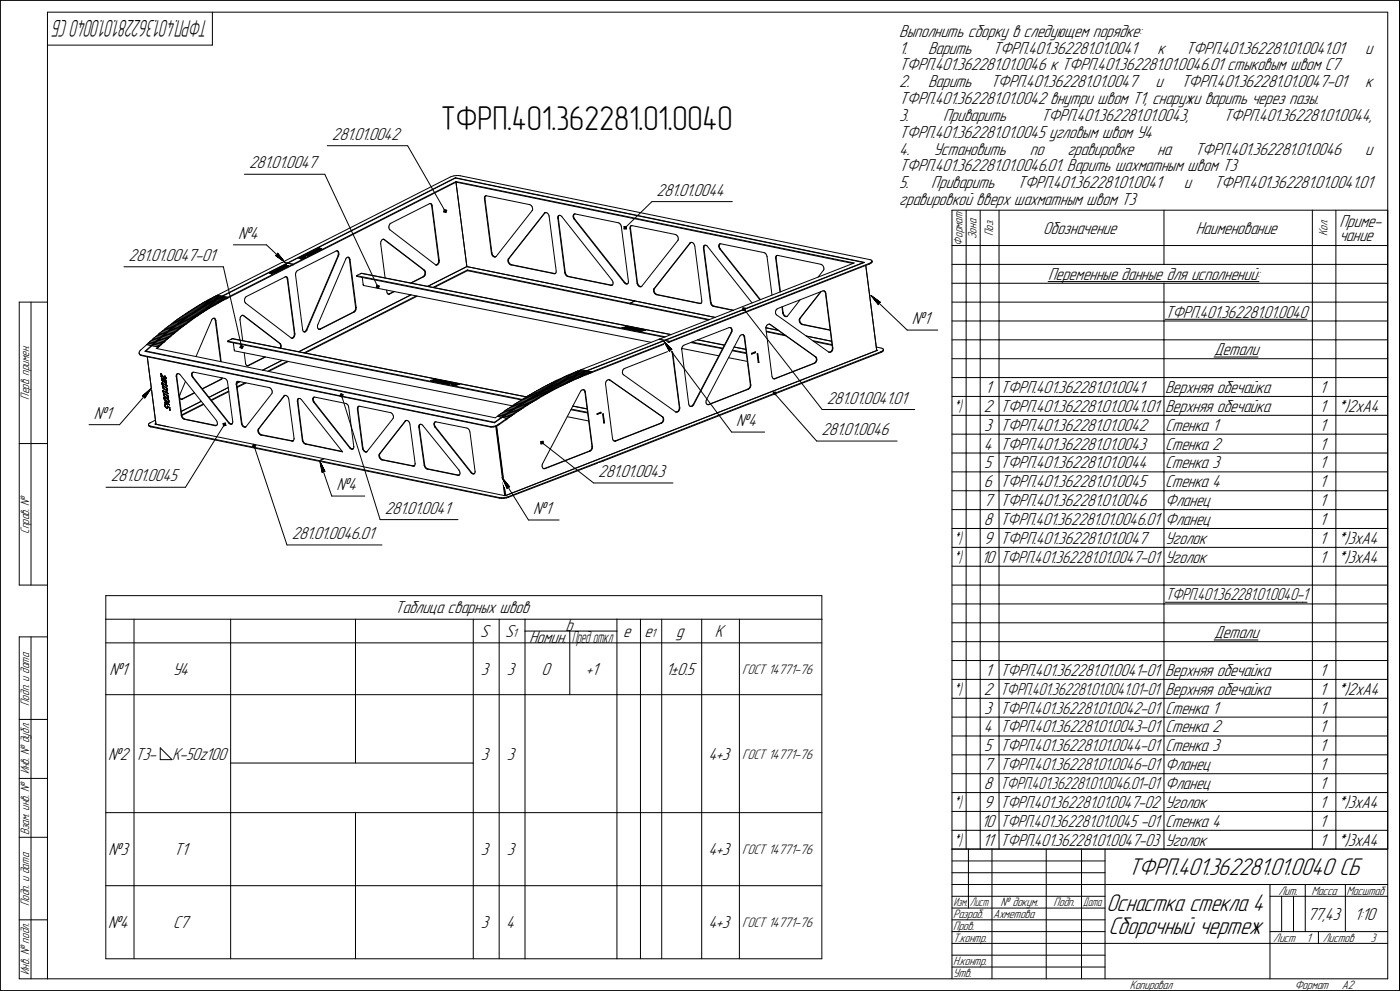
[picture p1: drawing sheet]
<svg xmlns="http://www.w3.org/2000/svg" width="594mm" height="420mm" viewBox="0 0 594 420" stroke-linecap="round" stroke-linejoin="round" font-family="sans-serif">
<defs><g id="words">
<text font-size="14.6" x="187.1" y="55.1">ТФРП.401.362281.01.0040</text>
<g font-size="10.9">
<text x="478.9" y="371.2">ТФРП.401.362281.01.0040 СБ</text>
<text x="470.6" y="396.2">Сборочный чертеж</text>
</g>
<text font-size="10.8" x="469.7" y="386.2">Оснастка стекла 4</text>
<text font-size="10.5" x="88.7" y="8.6" transform="rotate(-180 88.7 8.6)">ТФРП.401.362281.01.0040 СБ</text>
<g font-size="7.8">
<text x="381.8" y="15.6">Выполнить сборку в следующем порядке:</text>
<text x="381.8" y="22.7">1.</text>
<text x="394" y="22.7">Варить</text>
<text x="421.4" y="22.7">ТФРП.401.362281.01.0041</text>
<text x="491.4" y="22.7">к</text>
<text x="503.3" y="22.7">ТФРП.401.362281.01.0041.01</text>
<text x="579.6" y="22.7">и</text>
<text x="381.8" y="29.9">ТФРП.401.362281.01.0046 к ТФРП.401.362281.01.0046.01 стыковым швом С7</text>
<text x="381.8" y="37">2.</text>
<text x="394" y="37">Варить</text>
<text x="420.4" y="37">ТФРП.401.362281.01.0047</text>
<text x="490.5" y="37">и</text>
<text x="501.4" y="37">ТФРП.401.362281.01.0047-01</text>
<text x="579.6" y="37">к</text>
<text x="381.8" y="44.2">ТФРП.401.362281.01.0042 внутри швом Т1, снаружи варить через пазы.</text>
<text x="381.8" y="51.3">3.</text>
<text x="400.4" y="51.3">Приварить</text>
<text x="441.9" y="51.3">ТФРП.401.362281.01.0043,</text>
<text x="519.4" y="51.3">ТФРП.401.362281.01.0044,</text>
<text x="140.9" y="59.3">281.01.0042</text>
<text x="381.8" y="58.4">ТФРП.401.362281.01.0045 угловым швом У4</text>
<text x="381.8" y="65.6">4.</text>
<text x="396.3" y="65.6">Установить</text>
<text x="437.2" y="65.6">по</text>
<text x="453.2" y="65.6">гравировке</text>
<text x="491.3" y="65.6">на</text>
<text x="507.3" y="65.6">ТФРП.401.362281.01.0046</text>
<text x="579.6" y="65.6">и</text>
<text x="105.8" y="71.4">281.01.0047</text>
<text x="381.8" y="72.7">ТФРП.401.362281.01.0046.01. Варить шахматным швом Т3</text>
<text x="278.8" y="83">281.01.0044</text>
<text x="381.8" y="79.8">5.</text>
<text x="395.4" y="79.8">Приварить</text>
<text x="431.9" y="79.8">ТФРП.401.362281.01.0041</text>
<text x="502.6" y="79.8">и</text>
<text x="515.3" y="79.8">ТФРП.401.362281.01.0041.01</text>
<text x="381.8" y="87">гравировкой вверх шахматным швом Т3</text>
<text x="101.1" y="101.3">№4</text>
<text x="442.8" y="99.2">Обозначение</text>
<text x="507.7" y="99.2">Наименование</text>
<text x="568.6" y="96.3">Приме-</text>
<text x="568.6" y="102.1">чание</text>
<text x="54.6" y="110.6">281.01.0047-01</text>
<text x="445" y="118.7">Переменные данные для исполнений:</text>
<text x="387.2" y="137.5">№1</text>
<text x="494.7" y="134.7">ТФРП.401.362281.01.0040</text>
<text x="515.4" y="150.7">Детали</text>
<text x="418.2" y="166.7">1</text>
<text x="424.7" y="166.7">ТФРП.401.362281.01.0041</text>
<text x="494.6" y="166.7">Верхняя обечайка</text>
<text x="560.2" y="166.7">1</text>
<text x="351" y="171.1">281.01.0041.01</text>
<text x="39.8" y="177.6">№1</text>
<text x="417.7" y="174.7">2</text>
<text x="424.7" y="174.7">ТФРП.401.362281.01.0041.01</text>
<text x="494.6" y="174.7">Верхняя обечайка</text>
<text x="560.2" y="174.7">1</text>
<text x="567.6" y="174.7">*)2xA4</text>
<text x="312.6" y="180.7">№4</text>
<text x="348.7" y="184.5">281.01.0046</text>
<text x="417.9" y="182.7">3</text>
<text x="424.7" y="182.7">ТФРП.401.362281.01.0042</text>
<text x="494.6" y="182.7">Стенка 1</text>
<text x="560.2" y="182.7">1</text>
<text x="417.7" y="190.7">4</text>
<text x="424.7" y="190.7">ТФРП.401.362281.01.0043</text>
<text x="494.6" y="190.7">Стенка 2</text>
<text x="560.2" y="190.7">1</text>
<text x="254" y="202.3">281.01.0043</text>
<text x="417.9" y="198.7">5</text>
<text x="424.7" y="198.7">ТФРП.401.362281.01.0044</text>
<text x="494.6" y="198.7">Стенка 3</text>
<text x="560.2" y="198.7">1</text>
<text x="47" y="204.1">281.01.0045</text>
<text x="142.8" y="207.9">№4</text>
<text x="417.7" y="206.7">6</text>
<text x="424.7" y="206.7">ТФРП.401.362281.01.0045</text>
<text x="494.6" y="206.7">Стенка 4</text>
<text x="560.2" y="206.7">1</text>
<text x="417.7" y="214.7">7</text>
<text x="424.7" y="214.7">ТФРП.401.362281.01.0046</text>
<text x="494.6" y="214.7">Фланец</text>
<text x="560.2" y="214.7">1</text>
<text x="163.4" y="217.9">281.01.0041</text>
<text x="226.4" y="218">№1</text>
<text x="417.7" y="222.7">8</text>
<text x="424.7" y="222.7">ТФРП.401.362281.01.0046.01</text>
<text x="494.6" y="222.7">Фланец</text>
<text x="560.2" y="222.7">1</text>
<text x="123.8" y="228.6">281.01.0046.01</text>
<text x="417.7" y="230.7">9</text>
<text x="424.7" y="230.7">ТФРП.401.362281.01.0047</text>
<text x="494.6" y="230.7">Уголок</text>
<text x="560.2" y="230.7">1</text>
<text x="567.6" y="230.7">*)3xA4</text>
<text x="416.7" y="238.7">10</text>
<text x="494.6" y="238.7">Уголок</text>
<text x="560.2" y="238.7">1</text>
<text x="567.6" y="238.7">*)3xA4</text>
<text x="167.7" y="260.2">Таблица сварных швов</text>
<text x="240.1" y="267.7">b</text>
<text x="203.9" y="270.2">S</text>
<text x="214.4" y="270.2">S</text>
<text x="224.6" y="272.7">Номин.</text>
<text x="264.6" y="270.2">e</text>
<text x="273.6" y="270.2">e</text>
<text x="287.1" y="270.2">g</text>
<text x="303.4" y="270.2">K</text>
<text x="515.4" y="270.7">Детали</text>
<text x="46.4" y="286.2">№1</text>
<text x="73.3" y="286.2">У4</text>
<text x="204.1" y="286.2">3</text>
<text x="215.1" y="286.2">3</text>
<text x="229.9" y="286.2">0</text>
<text x="248.7" y="286.2">+1</text>
<text x="282.6" y="286.2">1±0.5</text>
<text x="418.2" y="286.7">1</text>
<text x="424.7" y="286.7">ТФРП.401.362281.01.0041-01</text>
<text x="494.6" y="286.7">Верхняя обечайка</text>
<text x="560.2" y="286.7">1</text>
<text x="417.7" y="294.7">2</text>
<text x="494.6" y="294.7">Верхняя обечайка</text>
<text x="560.2" y="294.7">1</text>
<text x="567.6" y="294.7">*)2xA4</text>
<text x="417.9" y="302.7">3</text>
<text x="494.6" y="302.7">Стенка 1</text>
<text x="560.2" y="302.7">1</text>
<text x="417.7" y="310.7">4</text>
<text x="424.7" y="310.7">ТФРП.401.362281.01.0043-01</text>
<text x="494.6" y="310.7">Стенка 2</text>
<text x="560.2" y="310.7">1</text>
<text x="45.9" y="322.2">№2</text>
<text x="57.4" y="322.2">Т3-</text>
<text x="73" y="322.2">K-50z100</text>
<text x="204.1" y="322.2">3</text>
<text x="215.1" y="322.2">3</text>
<text x="300.8" y="322.2">4+3</text>
<text x="417.9" y="318.7">5</text>
<text x="494.6" y="318.7">Стенка 3</text>
<text x="560.2" y="318.7">1</text>
<text x="417.7" y="326.7">7</text>
<text x="494.6" y="326.7">Фланец</text>
<text x="560.2" y="326.7">1</text>
<text x="417.7" y="334.7">8</text>
<text x="494.6" y="334.7">Фланец</text>
<text x="560.2" y="334.7">1</text>
<text x="417.7" y="342.7">9</text>
<text x="494.6" y="342.7">Уголок</text>
<text x="560.2" y="342.7">1</text>
<text x="567.6" y="342.7">*)3xA4</text>
<text x="416.7" y="350.7">10</text>
<text x="494.6" y="350.7">Стенка 4</text>
<text x="560.2" y="350.7">1</text>
<text x="417.1" y="358.7">11</text>
<text x="494.6" y="358.7">Уголок</text>
<text x="560.2" y="358.7">1</text>
<text x="567.6" y="358.7">*)3xA4</text>
<text x="46.1" y="362.7">№3</text>
<text x="73.9" y="362.7">T1</text>
<text x="204.1" y="362.7">3</text>
<text x="215.1" y="362.7">3</text>
<text x="300.8" y="362.7">4+3</text>
<text x="45.9" y="393.7">№4</text>
<text x="73.5" y="393.7">С7</text>
<text x="204.1" y="393.7">3</text>
<text x="214.9" y="393.7">4</text>
<text x="300.8" y="393.7">4+3</text>
<text x="555.1" y="390.2">77,43</text>
<text x="575" y="390.2">1:10</text>
</g>
<g font-size="7.7">
<text x="424.7" y="238.7">ТФРП.401.362281.01.0047-01</text>
<text x="494.7" y="254.7">ТФРП.401.362281.01.0040-1</text>
<text x="424.7" y="294.7">ТФРП.401.362281.01.0041.01-01</text>
<text x="424.7" y="302.7">ТФРП.401.362281.01.0042-01</text>
<text x="424.7" y="318.7">ТФРП.401.362281.01.0044-01</text>
<text x="424.7" y="326.7">ТФРП.401.362281.01.0046-01</text>
<text x="424.7" y="334.7">ТФРП.401.362281.01.0046.01-01</text>
<text x="424.7" y="342.7">ТФРП.401.362281.01.0047-02</text>
<text x="424.7" y="350.7">ТФРП.401.362281.01.0045 -01</text>
<text x="424.7" y="358.7">ТФРП.401.362281.01.0047-03</text>
</g>
<g font-size="7.5">
<text x="404.9" y="174.7">*)</text>
<text x="404.9" y="230.7">*)</text>
<text x="404.9" y="238.7">*)</text>
<text x="242.7" y="272.7">Пред откл</text>
<text x="404.9" y="294.7">*)</text>
<text x="404.9" y="342.7">*)</text>
<text x="404.9" y="358.7">*)</text>
</g>
<g font-size="6.2">
<text x="315.1" y="285.8">ГОСТ 14771-76</text>
<text x="315.1" y="321.8">ГОСТ 14771-76</text>
<text x="315.1" y="362.3">ГОСТ 14771-76</text>
<text x="315.1" y="393.3">ГОСТ 14771-76</text>
</g>
<g font-size="5.5">
<text x="414.6" y="101.3" transform="rotate(-90 414.6 101.3)">Зона</text>
<text x="421.6" y="100" transform="rotate(-90 421.6 100)">Поз.</text>
<text x="563.6" y="100.1" transform="rotate(-90 563.6 100.1)">Кол.</text>
<text x="408.6" y="104.1" transform="rotate(-90 408.6 104.1)">Формат</text>
<text x="12.4" y="169.5" transform="rotate(-90 12.4 169.5)">Перв. примен.</text>
<text x="12.4" y="226.5" transform="rotate(-90 12.4 226.5)">Справ. №</text>
<text x="217.6" y="270.2">1</text>
<text x="276.4" y="270.2">1</text>
<text x="12.4" y="299.4" transform="rotate(-90 12.4 299.4)">Подп. и дата</text>
<text x="12.4" y="328.5" transform="rotate(-90 12.4 328.5)">Инв. № дубл.</text>
<text x="12.4" y="354.2" transform="rotate(-90 12.4 354.2)">Взам. инв. №</text>
<text x="542.7" y="379.4">Лит.</text>
<text x="556.7" y="379.4">Масса</text>
<text x="571.7" y="379.4">Масштаб</text>
<text x="12.4" y="384.4" transform="rotate(-90 12.4 384.4)">Подп. и дата</text>
<text x="404.6" y="389.4">Разраб.</text>
<text x="421.7" y="389.4">Ахметова</text>
<text x="424.8" y="384.4">№ докум.</text>
<text x="447.3" y="384.4">Подп.</text>
<text x="404.6" y="394.4">Пров.</text>
<text x="404.6" y="399.4">Т.контр.</text>
<text x="540.5" y="399.4">Лист</text>
<text x="554.6" y="399.4">1</text>
<text x="561.6" y="399.4">Листов</text>
<text x="581.8" y="399.4">3</text>
<text x="12.4" y="413.5" transform="rotate(-90 12.4 413.5)">Инв. № подл.</text>
<text x="404.6" y="409.4">Н.контр.</text>
<text x="404.6" y="414.4">Утв.</text>
<text x="479.7" y="419.4">Копировал</text>
<text x="549.6" y="419.4">Формат</text>
<text x="569.6" y="419.4">A2</text>
</g>
<g font-size="5.4">
<text x="404.8" y="384.4">Изм.</text>
<text x="411.8" y="384.4">Лист</text>
<text x="459.8" y="384.4">Дата</text>
</g>
</g></defs>
<g fill="none" stroke="#000" stroke-width=".42">
<path d="M.2 .2v420zM.2 .2h593.9zM20.2 5.2v410zM20.2 5.2h569zM20.2 19.1h70zM90.2 5.2v13.9zM589.2 5.2v410zM594.1 .2v420zM103.8 73.9h34.1zM137.9 73.9l22.5 47.7zM138.9 61.8h34.2zM173.1 61.8l15.9 27.7z"/>
<path d="M191.1 75.1l.5-.2zM191.6 74.9l1.1-.3zM192.7 74.6l1.1-.1zM193.3 75.4l173.7 35.9zM193.3 75.5h.1M193.3 75.5l173.3 35.8zM193.6 77.3l4.6 35.8zM193.6 77v.3zM193.6 77l169 34.5zM193.6 77.3l168.6 34.5zM193.8 74.5h.9zM194.7 74.5h.7z"/>
<path d="M195.4 74.5l173.8 35.6zM165.1 95.9v.7zM165.1 96.6l.1 .5zM165.2 97.1l.2 .3zM165.3 95.4l-.2 .5zM165.4 97.4h.1M165.5 97.5l19.4 14.8zM165.6 95l.3-.3zM165.6 95l-.3 .4zM165.9 94.7l16.4-8.3zM182.5 86.3h.1M182.5 86.3h.3z"/>
<path d="M182.7 86.3l.2 .1zM182.8 86.3l.3 .2zM182.9 86.4l.2 .3zM183.1 86.5l.2 .3zM183.1 86.7l.2 .5zM183.3 87.2l2.9 23.2zM183.3 87.2l.2 .1zM183.3 86.8l.2 .5zM183.5 87.3l3 23.1zM188.3 89.9l1.1 .3zM188.6 89.7l.6 .3zM188.6 88.9l.1 .2z"/>
<path d="M188.6 88.9l-.3 1zM188.6 88.9l1.1 .3zM188.7 89.1l.1 .2zM188.7 89.1l-.1 .6zM188.7 89.1l.7 .2zM188.8 89.6l.3 .1zM188.8 89.3v.3zM188.8 89.3l.4 .1zM189.2 89.4l-.1 .3zM189.4 89.3l-.2 .7zM189.7 89.2l-.3 1zM205.7 84.2l.2-.1z"/>
<path d="M205.7 84.2l2.9 23.2zM205.7 83.7v.5zM205.8 83.3l-.1 .4zM205.8 83.3l.3-.2zM205.9 83.6v.5zM205.9 84.1l2.9 23.2zM206 83.2l-.1 .4zM206 83.2l.2-.1zM206.1 83.1l.3-.1zM206.4 83h.1M206.6 83.1l18.2 3.7zM224.8 86.8l.5 .2z"/>
<path d="M225.3 87l.3 .3zM225.6 87.3l.3 .5zM225.9 89.3l-15.2 19.5zM225.9 87.8l.2 .5zM226 89.2h.1M226.1 88.3v.6zM226.1 88.9l-.1 .3zM231.1 90.4l.3-.1zM231.1 90.4l-15.3 19.4zM231.1 90.4l.3-.2zM231.4 90.3l-15.4 19.4zM231.4 90.2l.3-.1z"/>
<path d="M231.4 90.3h.1M231.7 90.1l.4 .1zM232.1 90.2l.4 .3zM232.5 90.5l.3 .4zM232.8 90.9l.3 .5zM233.1 91.4v.4zM233.1 91.8l3 23.1zM236.8 92.5l3 23.2zM236.8 92.5l.2-.1zM236.8 92v.5zM237 91.6l-.2 .4zM237 91.6l.2-.2z"/>
<path d="M237 91.9v.5zM237 92.4l3 23.2zM237.2 91.5l-.2 .4zM237.2 91.5l.2-.1zM237.2 91.4l.4-.1zM237.6 91.3l.4 .1zM238 91.4l.3 .3zM238.3 91.7l.2 .2zM238.5 91.9l21.3 26.9zM243.3 91.9l.2 .6zM243.3 91.4v.5zM243.5 92.5l.3 .5z"/>
<path d="M243.5 91l-.2 .4zM243.5 91l.3-.2zM243.5 91.8l.2 .6zM243.5 91.3v.5zM243.7 92.4l.3 .5zM243.7 90.9l-.2 .4zM243.8 90.8l.3-.1zM243.8 93l21.2 26.9zM243.8 93l.2-.1zM243.7 90.9h.1M244 92.9l21.2 26.9zM244.1 90.7h.1"/>
<path d="M244.2 90.8l18.3 3.7zM262.5 94.5l.4 .2zM262.9 94.7l.4 .3zM263.3 95l.3 .5zM263.6 95.5l.2 .6zM263.8 96.1l3 23.2zM263.8 96.1h.1M264.9 96.1h1.1zM264.9 96.1v1zM264.9 97.1h1.1zM265.1 96.2h.7zM265.1 96.2v.7z"/>
<path d="M265.1 96.9h.7zM265.3 96.4h.3zM265.3 96.4v.4zM265.3 96.8h.3zM265.4 96.6l11.4-11.1zM265.6 96.4v.4zM265.6 96.4l.2-.2zM265.8 96.2v.7zM265.8 96.2l.2-.1zM266 96.1v1zM267.5 96.9l.2-.1zM267.5 96.9l3 23.1z"/>
<path d="M267.5 96.4v.5zM267.6 96l-.1 .4zM267.6 96l.3-.2zM267.7 96.8l2.9 23.1zM267.7 96.3v.5zM267.8 95.9l-.1 .4zM267.8 95.9l.2-.2zM267.9 95.8l.3-.1zM268.2 95.7h.1M268.4 95.7l18.3 3.7zM276.8 85.5h34.1zM286.7 99.4l.4 .2z"/>
<path d="M287.1 99.6l.3 .3zM287.4 99.9l.4 .5zM404.2 89.2v270.9zM404.2 89.2h185zM410.2 89.2v14.9zM416.1 89.2v14.9zM424.1 89.2v14.9zM494.2 89.2v14.9zM557.1 89.2v14.9zM567.1 89.2v14.9zM589.2 89.2v270.9zM52.6 113.2h42.2z"/>
<path d="M94.8 113.2l7.8 34zM99.1 103.8h14zM113.1 103.8l7.9 7.5zM114.3 115.7l1 .5zM114.4 115.7h.1M114.5 115.7h.1M114.5 115.7l.8 .5zM115.1 115.4l.2 .1zM115.1 115.4h.1M115.1 115.3h.1M115.1 115.5h.1M115.3 115.5h.1"/>
<path d="M115.1 115.6h.1M115.2 115.3h.1M115.2 115.6h.1M115.2 115.3l.2 .1zM115.2 115.4h.1M115.4 115.5h.1M115.4 115.4h.1M115.3 116.2h.1M115.4 116h.1M115.4 116.2h.1M115.5 115.6h.1M115.4 116l-.1 .2z"/>
<path d="M115.4 115.4l.3-.1zM115.4 115.4l.3 .2zM115.5 116h.1M115.4 115.5l.3 .1zM115.5 116l-.1 .2zM115.6 115.6h.1M115.7 115.3l.5 .5zM115.8 115.3h.1M115.8 115.2h.1M115.8 115.3l.5 .4zM115.9 115h.1M115.9 115.1h.1"/>
<path d="M116 115.1l.5 .3zM116 114.9h.1M116 115.1h.1M116 115h.1M116 115.1l.6 .3zM116.1 114.9h.1M116.2 114.8h.1M116.3 114.8h.1M116.3 114.9h.1M116.2 114.9h.1M116.2 115.8h.1M116.3 115.8h.1"/>
<path d="M116.4 114.9h.1M116.4 114.8h.1M116.3 115.7h.1M116.5 114.8h.1M116.5 114.9h.1M116.5 114.9l.6 .2zM116.6 114.8h.1M116.5 115.4h.1M116.6 115.5h.1M116.6 114.8l.6 .3zM116.6 115.4h.1M116.7 115.4h.1"/>
<path d="M116.7 115.5h.1M116.8 114.6h.1M116.7 114.6h.1M116.8 115.5h.1M116.8 114.7h.1M116.8 115.4h.1M116.9 114.5h.1M116.8 114.5h.1M116.8 114.7l.6 .3zM116.9 115.5h.1M116.9 114.6h.1M116.9 114.7l.6 .3z"/>
<path d="M117 114.4h.1M116.9 115.4h.1M116.9 108.3l4.1 3zM116.9 108.3l.8-.1zM117 115.4h.1M117.1 114.4h.1M117.1 115.3h.1M117.1 115.4h.1M117.1 115.2h.1M117.2 114.4h.1M117.2 114.3h.1M117.2 115.3h.1"/>
<path d="M117.2 115.1h.1M117.3 114.3h.1M117.3 115.1h.1M117.3 115.2h.1M117.3 114.4h.1M117.4 114.4h.1M117.4 114.3h.1M117.5 114.4h.1M117.4 114.4l.5 .3zM117.4 115h.1M117.4 114.2h.1M117.5 114.2h.1"/>
<path d="M117.4 115.1h.1M117.5 114.4l.5 .3zM117.5 115h.1M117.6 114.2h.1M117.5 114.1h.1M117.6 114.1h.1M117.5 115.1h.1M117.6 115h.1M117.6 115.1h.1M117.7 114h.1M117.7 114.1h.1M117.7 115h.1"/>
<path d="M117.7 114.1l1 .5zM117.8 114h.1M117.7 115.1h.1M117.8 115h.1M117.9 114.9h.1M117.8 114l.9 .5zM117.9 107.4l-.2 .8zM117.9 107.4l3.1 3.9zM118 114.9h.1M118 114.8h.1M118.1 114.7h.1M118.1 114.8h.1"/>
<path d="M118.1 114.9h.1M118.4 113.7h.1M118.4 113.8h.1M118.4 113.9h.1M118.5 113.6h.1M118.4 113.9l.6 .3zM118.5 113.7h.1M118.5 113.8h.1M118.6 113.8h.1M118.5 113.8l.6 .3zM118.6 113.8l.5 .4zM118.6 113.7h.1"/>
<path d="M118.7 113.5h.1M118.6 113.6h.1M118.7 113.6h.1M118.7 114.6h.1M118.8 113.5h.1M118.7 114.3h.1M118.7 114.5h.1M118.8 114.3h.1M118.9 113.5h.1M118.9 113.6h.1M118.8 113.6h.1M118.8 114.3l-.1 .3z"/>
<path d="M119 113.5h.1M119 113.6h.1M119 113.6l.6 .3zM119.1 113.6h.1M119 114.2h.1M119.1 113.4h.1M119.1 114.2h.1M119.2 113.3h.1M119.1 113.6l.6 .3zM119.1 114.1h.1M119.1 113.3h.1M119.2 113.4h.1"/>
<path d="M119.2 114.2h.1M119.3 113.3h.1M119.3 113.4h.1M119.3 114.2h.1M119.4 113.2h.1M119.4 113.2l.9 .5zM119.4 114.2h.1M119.5 113.2h.1M119.4 114.1h.1M119.5 113.2l.8 .5zM119.5 114.2h.1M119.5 114.1h.1"/>
<path d="M119.6 114.1h.1M119.6 114h.1M119.6 113.9h.1M119.7 114h.1M119.7 114.1h.1M119.8 113.9h.1M119.8 114h.1M119.9 111.2l2 .4zM119.9 111.2l71.2-36.1zM120.1 112.9h.1M120.1 113h.1M120.2 112.8h.1"/>
<path d="M120.3 113.2h.1M120.2 113h.1M120.3 112.8h.1M120.2 112.9h.1M120.3 112.9h.1M120.4 113.1h.1M120.4 112.7h.1M120.3 113.7h.1M120.4 113.5h.1M120.4 113.2h.1M120.4 113.5l-.1 .2zM120.4 113.7h.1"/>
<path d="M120.5 112.8h.1M120.4 112.8h.1M120.5 113.5h.1M120.4 113.4h.1M120.5 112.7h.1M120.5 113.5l-.1 .2zM120.5 113.2h.1M120.6 112.7h.1M120.5 113.1h.1M120.6 112.8h.1M120.6 113.1h.1M120.6 113.2h.1"/>
<path d="M120.6 113.3h.1M120.7 112.7h.1M120.7 112.8h.1M120.7 113.3h.1M120.7 113.1h.1M120.8 113h.1M120.8 113.4h.1M120.7 113.2h.1M120.8 112.7h.1M120.9 113.3h.1M120.8 112.5h.1M120.8 113.3h.1"/>
<path d="M120.9 112.8h.1M120.8 113.1h.1M120.8 112.6h.1M120.9 113.4h.1M120.8 112.5l.6-.3zM120.9 112.9h.1M120.9 113.1h.1M120.9 112.5l.5-.2zM120.9 113h.1M121 112.9h.1M121 113h.1M121 113.4h.1"/>
<path d="M121 113.3h.1M121.2 117.4h.1M121.1 113h.1M121.1 113.4h.1M121.1 113.3h.1M121.2 113h.1M121.2 113.1h.1M121.2 117.4h.3zM121.2 113.3h.1M121.2 113.2h.1M121.3 113.2h.1M121.3 113.3h.1"/>
<path d="M121.3 113.1h.1M121.4 113.1h.1M121.4 117.3l.2 .2zM121.4 113.2h.1M121.4 112.2h.1M121.4 112.3v.5zM121.5 112.2h.1M121.4 112.8h.1M121.4 112.9h.1M121.5 112.2v.6zM121.5 112.9h.1M121.5 117.4l.3 .1z"/>
<path d="M121.6 112.9h.1M121.5 112.8h.1M121.6 117.5l.2 .3zM121.7 112.9h.1M121.7 113h.1M121.8 112.9h.1M121.8 117.5l.2 .4zM121.8 117.8l.2 .5zM121.9 112.9h.1M121.9 111.8h.1M122 112.9h.1M121.9 111.6l71.4-36.2z"/>
<path d="M121.9 111.6h.1M122 118.3l3 23.2zM122 118.3l.2 .1zM122 117.9l.2 .5zM122.1 112.9h.1M122.1 112.8h.1M122.1 111.6l2.2 .5zM122.2 112.6h.1M122.1 112.7h.1M122.1 112.6h.1M122.1 111.6l71.2-36.1zM122.2 118.4l3 23.1z"/>
<path d="M122.2 112.9h.1M122.2 112.8h.1M122.3 112.6h.1M122.3 112.7h.1M122.3 112.8h.1M124.3 112.1l.1 .3zM124.3 112.1l69.3-35.1zM124.4 112.4l69.2-35.1zM125.5 116.6h.1M125.5 116.7l3 23.1zM125.5 116v.6zM125.7 115.4l-.2 .6z"/>
<path d="M126 115l.3-.2zM126 115l-.3 .4zM126.3 114.8l16.4-8.3zM127 109.4h.1M127 109.5l.9 .4zM127 109.5h.1M127.1 109.4h.1M127.1 109.4l.8 .5zM127.6 109.2h.1M127.7 109.3h.1M127.7 109.1h.1M127.7 109.3l.6 .3z"/>
<path d="M127.8 109h.1M127.8 109.1h.1M127.8 109.2h.1M127.8 109.2l.6 .3zM127.8 109.2l.6 .4zM128 108.9h.1M128 109h.1M127.9 109h.1M127.9 109.9h.1M128.1 108.9h.1M128 109.7h.1M128 109.6h.1"/>
<path d="M128 109.9h.1M128.1 109.6h.1M128.1 109h.1M128.1 109.7h.1M128.1 109.7l-.1 .2zM128.2 108.9h.1M128.2 109h.1M128.3 108.9h.1M128.3 109h.1M128.3 109l.6 .3zM128.4 109h.1M128.3 109.6h.1"/>
<path d="M128.4 108.8h.1M128.4 108.7h.1M128.4 109.6h.1M128.4 109l.5 .3zM128.4 109.5h.1M128.5 108.7h.1M128.5 109.6h.1M128.5 108.8h.1M128.6 109.6h.1M128.6 108.6h.1M128.7 108.6h.1M128.7 109.6h.1"/>
<path d="M128.7 109.5h.1M128.7 108.6l.9 .5zM128.8 109.5h.1M128.9 109.5h.1M128.9 109.3h.1M128.9 109.4h.1M129 109.3h.1M129 109.4h.1M129.4 108.2l.2 .2zM129.4 108.2h.1M129.4 108.4h.1M129.6 108.4h.1"/>
<path d="M129.4 108.5h.1M129.5 108.2h.1M129.5 108.5h.1M129.7 108.3h.1M129.6 109.1h.1M129.7 108.8h.1M129.6 108.4l.2 .1zM129.6 108.8v.3zM129.7 109.1h.1M129.7 108.3l.3-.1zM129.8 108.8h.1M129.8 108.8l-.1 .3z"/>
<path d="M129.8 108.3h.1M129.9 108.5h.1M129.8 108.3l.2-.1zM129.8 108.4h.1M129.8 108.5h.1M130 108.2l.5 .5zM130.1 108.1h.1M130.1 108.2h.1M130 108.1h.1M130.1 108.2l.5 .4zM130.1 107.9h.1M130.2 107.9h.1"/>
<path d="M130.2 108h.1M130.2 108l.6 .3zM130.3 107.8h.1M130.2 107.8h.1M130.3 107.9h.1M130.3 108l.6 .3zM130.4 107.7h.1M130.4 107.8h.1M130.5 107.7h.1M130.6 107.7h.1M130.5 108.7h.1M130.6 108.7h.1"/>
<path d="M130.6 108.6h.1M130.7 107.7h.1M130.8 107.7h.1M130.9 107.7h.1M130.8 107.7l.6 .3zM130.8 108.3h.1M130.9 108.4h.1M130.9 107.7l.6 .3zM130.9 108.3h.1M131 107.5h.1M131 108.3h.1M131 108.4h.1"/>
<path d="M131 107.4h.1M131 107.6h.1M131.1 108.3h.1M131.1 107.4h.1M131.1 107.6l.6 .3zM131.1 107.5h.1M131.1 108.4h.1M131.2 107.4h.1M131.2 107.3h.1M131.2 108.3h.1M131.3 107.3h.1M131.3 108.2h.1"/>
<path d="M131.4 107.2h.1M131.4 108.2h.1M131.4 107.3h.1M131.4 108.1h.1M131.5 107.3h.1M131.5 107.2h.1M131.6 107.2h.1M131.5 108h.1M131.5 108.2h.1M131.5 108.1h.1M131.6 107.3h.1M131.7 107.3h.1"/>
<path d="M131.7 107.2h.1M131.7 107.3l.5 .3zM131.7 107.9h.1M131.7 107.1h.1M131.8 107.1h.1M131.7 107.3l.6 .3zM131.8 107h.1M131.8 107.9h.1M131.9 107h.1M131.9 107.1h.1M131.9 107.9h.1M132 107.9h.1"/>
<path d="M132 107l.9 .4zM132 106.9h.1M132.1 106.9h.1M132.2 107.8h.1M132.1 107.9h.1M132.1 106.9l.8 .5zM132.2 107.7h.1M132.4 107.6h.1M132.3 107.6h.1M132.3 107.8h.1M132.4 107.7h.1M132.7 106.6h.1"/>
<path d="M132.7 106.7h.1M132.8 106.5h.1M132.7 106.8l.6 .3zM132.8 106.6h.1M132.8 106.7h.1M132.9 106.5h.1M132.8 106.7l.6 .3zM133 106.4h.1M132.9 106.6h.1M133 106.5h.1M132.9 107.4h.1M133 107.4h.1"/>
<path d="M133.1 106.4h.1M133 107.1h.1M133 107.2h.1M133.1 107.1h.1M133.1 106.5h.1M133.1 107.2v.2zM133.1 107.2h.1M133.3 106.4h.1M133.2 106.5h.1M133.3 106.5h.1M133.3 106.5l.6 .3zM133.3 107.1h.1"/>
<path d="M133.4 106.5h.1M133.4 106.4h.1M133.3 106.3h.1M133.4 106.3h.1M133.4 106.2h.1M133.4 107h.1M133.4 106.5l.6 .3zM133.4 106.4l.6 .4zM133.4 107.1h.1M133.5 106.2h.1M133.5 106.3h.1M133.5 107.1h.1"/>
<path d="M133.6 106.3h.1M133.6 107.1h.1M133.6 106.1h.1M133.7 106.1h.1M133.6 106.1l1 .5zM133.7 107h.1M133.7 107.1h.1M133.7 106.1l.9 .4zM133.7 106.1l.9 .5zM133.8 107h.1M133.9 107h.1M133.9 106.9h.1"/>
<path d="M133.9 106.8h.1M134 107h.1M134 106.8h.1M134 106.9h.1M134.3 105.8h.1M134.3 105.9h.1M134.4 105.8h.1M134.4 105.9h.1M134.4 105.7h.1M134.5 106h.1M134.5 105.9h.1M134.5 105.7h.1"/>
<path d="M134.6 105.7h.1M134.5 105.8h.1M134.6 106h.1M134.6 106.6h.1M134.7 105.6h.1M134.6 105.6h.1M134.7 106h.1M134.7 106.3h.1M134.7 106.3l-.1 .3zM134.7 106.6h.1M134.7 105.7h.1M134.6 106.5h.1"/>
<path d="M134.8 105.6h.1M134.7 106.3v.3zM134.8 106h.1M134.9 105.6h.1M134.9 106h.1M134.9 106.1h.1M134.9 105.7h.1M135 105.6h.1M134.9 106.2h.1M135 105.7h.1M135 106.2h.1M135 106h.1"/>
<path d="M135 105.9h.1M135 106.3h.1M135 106.1h.1M135.1 106.2h.1M135.1 105.4h.1M135.2 105.7h.1M135 105.4h.1M135.1 106.3h.1M135 105.5h.1M135.1 105.4l.5-.3zM135.1 106h.1M135.1 105.5h.1"/>
<path d="M135.1 105.4l.5-.2zM135.1 105.9h.1M135.1 105.8h.1M135.2 105.8h.1M135.2 105.9h.1M135.2 106.2h.1M135.2 106.3h.1M135.3 105.7h.1M135.3 105.9h.1M135.3 106.3h.1M135.3 106.2h.1M135.3 105.8h.1"/>
<path d="M135.4 105.9h.1M135.4 106.2h.1M135.4 106h.1M135.5 105.9h.1M135.5 106.2h.1M135.5 106.1h.1M135.6 106h.1M135.6 106.1h.1M135.6 106.2h.1M135.7 106h.1M135.7 105.1h.1M135.6 105.2l.1 .5z"/>
<path d="M135.7 105.7h.1M135.7 105.1l.1 .6zM135.7 105.8h.1M135.8 105.8h.1M135.8 105.7h.1M135.9 105.7h.1M135.9 105.8h.1M136 105.8h.1M136 105.9h.1M136.1 105.8h.1M136.2 105.8h.1M136.3 105.7h.1"/>
<path d="M136.2 105.7h.1M136.3 105.8h.1M136.4 105.7h.1M136.4 105.5h.1M136.4 105.6h.1M136.5 105.5h.1M136.5 105.7h.1M136.5 105.6h.1M142.8 106.4h.1M142.8 106.4h.4zM143 106.4l.3 .1zM143.2 106.4l.3 .1z"/>
<path d="M143.3 106.5l.2 .3zM143.5 106.5l.2 .3zM143.5 108.5h.2zM143.5 106.8l.1 .5zM143.5 108.5l-13.5 31.4zM143.6 107.9l-.1 .6zM143.6 107.3v.6zM143.7 106.8l.1 .5zM143.7 108.5l-13.4 31.5zM143.8 107.3l.1 .6zM143.9 107.9l-.2 .6zM146.8 109.9l-11.8 27.7z"/>
<path d="M146.9 109.6l-.1 .3zM147.2 109.3l.3-.2zM147.2 109.3l-.3 .3zM147.5 109.1h.4zM147.7 109.1l.3 .1zM147.9 109.1l.3 .1zM148 109.2l.2 .3zM148.2 109.2l.2 .4zM148.2 109.5l.1 .5zM148.3 110l.3 .1zM148.3 110l2.7 20.4zM148.4 109.6l.2 .5z"/>
<path d="M148.6 110.1l2.6 20.3zM151.4 116.9l131.1 26zM151.4 116.9l.3-.1zM151.4 116.9v.3zM151.4 117.2l130.6 25.8zM151.7 116.8l1.3-.7zM151.7 116.8h.1M153 116.1h.1M153.1 116.1h.1M153 116.1l.4-.1zM153.4 116l131.5 25.9zM153.4 116l.2-.1z"/>
<path d="M153.6 115.9l131.3 26zM153.8 117.7l.4 2.9zM161.6 103.1v.4zM161.6 103.5l1.9 14.4zM161.7 102.5l-.1 .6zM161.9 102l-.2 .5zM162.2 101.7l.4-.2zM162.2 101.7l-.3 .3zM162.6 101.5h.3zM162.9 101.6h.1M162.9 101.5l.3 .1zM162.9 101.6l17.1 13z"/>
<path d="M162.9 101.6h.3zM163.2 101.6l17.1 13zM179.6 117.3l.2 .1zM179.6 117.3l.4-.2zM179.8 117.4l.4-.3zM180.1 114.7h.1M180 114.6h.3zM180.1 114.7l.2 .3zM180.2 116.7l-.2 .4zM180.3 114.7h.1M180.3 114.7l.3 .4zM180.3 115l.1 .5z"/>
<path d="M180.4 116.1l-.2 .6zM180.4 115.5v.6zM180.5 116.7l-.3 .4zM180.6 115.1l.1 .5zM180.6 116.2l-.1 .5zM180.7 115.6l-.1 .6zM184.9 112.3l.3 .1zM185.1 112.4l.3-.1zM185.2 112.4h.3zM185.4 112.3l.3-.2zM185.5 112.4l.3-.2zM186 111.7l-.3 .4z"/>
<path d="M186.1 111.8l-.3 .4zM186.2 111.1l-.2 .6zM186.3 110.5h.1M186.2 110.4h.3zM186.3 110.5l-.1 .6zM186.4 111.4l-.3 .4zM186.5 110.7l-.1 .7zM186.5 110.4v.3zM198.2 113.1l105.4 21.5zM198.2 113.1l71.3 14.5zM198.4 114.5l69.1 14.2zM198.4 114.5l.1 .3z"/>
<path d="M198.5 114.8l69 14.1zM208.6 107.4l.1 .3zM208.6 107.4l.2-.1zM208.7 107.7l.3 .5zM208.8 107.4l.2 .6zM208.8 107.4h.1M209 108.2l.3 .5zM209 108l.4 .5zM209.3 108.7l.4 .2zM209.4 108.5l.4 .3zM209.7 108.9l.4 .1zM209.8 108.8l.3 .1z"/>
<path d="M210.1 109h.3zM210.1 108.9h.4zM210.4 109l.3-.2zM215.6 110.8l.2 .6zM215.6 110.3v.5zM215.8 109.9l-.2 .4zM215.8 109.8l.2-.1zM215.8 111.4l.4 .5zM215.8 109.9h.1M215.9 110.7l.1 .6zM215.9 110.2v.5zM216 109.8l-.1 .4z"/>
<path d="M216 109.8h.1M216 111.3l.4 .5zM216.2 111.9l.3 .3zM216.4 111.8l.3 .3zM216.5 112.2l.4 .2zM216.7 112.1l.4 .2zM216.9 112.4l18.3 3.7zM216.9 112.4l.2-.1zM217.1 112.3l18.3 3.7zM235.2 116.1l.2-.1zM235.4 116.1h.1M235.4 116.1l.3-.1z"/>
<path d="M235.4 116h.4zM235.7 116h.1M235.7 116l.3-.2zM236.1 115.4l-.1 .4zM236.1 114.9v.5zM239.8 115.7h.1M239.8 115.7l.2-.1zM239.8 115.7l.2 .6zM240 116.3l.3 .5zM240 115.7l.2 .5zM240 115.7h.1M240.2 116.2l.3 .5z"/>
<path d="M240.3 116.8l.4 .3zM240.5 116.7l.4 .4zM240.7 117.1l.4 .2zM240.9 117.1l.4 .1zM241.1 117.3l18.3 3.7zM241.1 117.3l.2-.1zM241.3 117.2l18.2 3.7zM259.8 118.8l.3 .5zM260.1 119.3l.2 .6zM260.3 119.9v.5zM265 119.9l.2-.1zM265 119.9l.3 .2z"/>
<path d="M265.3 119.9h.1M265.3 119.9l.4 .3zM266.8 119.3v.5zM266.8 119.8l-.2 .4zM270.7 120.1h.1M287.8 102l-15.3 19.4zM287.8 100.4l.2 .6zM287.8 101.9h.1M288 101v.5zM288 101.5l-.2 .4zM292.9 103l.3-.1zM292.9 103h.3z"/>
<path d="M292.9 103l-15.2 19.5zM293.2 103l-15.3 19.4zM293.2 103h.1M293.2 102.9l.3-.1zM293.5 102.8l.4 .1zM293.9 102.9l.4 .2zM294.3 103.1l.3 .4zM294.6 103.5l.3 .6zM294.9 104.1l.1 .3zM295 104.4l2.9 23.2zM298.6 105.2l3 23.1zM298.6 105.2l.2-.1z"/>
<path d="M298.7 104.6l-.1 .6zM298.8 104.3l-.1 .3zM298.8 104.3l.3-.2zM298.8 105.1l3 23.1zM298.9 104.6l-.1 .5zM299 104.2l-.1 .4zM299 104.2l.2-.2zM299.1 104.1l.3-.1zM299.4 104l.4 .1zM299.8 104.1l.4 .2zM300.2 104.3l.2 .3zM300.4 104.6l18.9 23.9z"/>
<path d="M305.1 104.5l.2 .6zM305.2 104.1l-.1 .4zM305.3 105.1l.3 .5zM305.3 103.7l-.1 .4zM305.3 103.7l.3-.2zM305.4 104.4l.1 .6zM305.4 103.9v.5zM305.5 105l.3 .5zM305.5 103.6l-.1 .3zM305.5 103.6l.2-.2zM305.6 103.5l.3-.1zM305.6 105.6l17 21.6z"/>
<path d="M305.6 105.6h.1M305.8 105.5l17 21.6zM305.9 103.4h.1M306.1 103.4l18.3 3.7zM324.4 107.1l.3 .2zM324.7 107.3l.4 .4zM325.1 107.7l.3 .4zM325.4 108.1l.2 .6zM325.6 108.8l2.1 16.4zM325.6 108.7h.1M329.3 109v.5zM329.3 109.5h.1"/>
<path d="M329.3 109.5l1.8 14.4zM329.5 108.6l-.2 .4zM329.5 108.6l.2-.2zM329.5 109.4l1.8 14.4zM329.5 108.9v.5zM329.6 108.5l-.1 .4zM329.6 108.5l.2-.1zM329.7 108.4l.4-.1zM330.1 108.3h.1M330.2 108.3l18.3 3.8zM348.5 112.1l.4 .2zM348.9 112.3l.3 .3z"/>
<path d="M349.2 112.6l.4 .5zM349.6 114.6l-2.3 3zM349.6 113.1l.2 .6zM349.6 114.6h.1M349.8 113.7v.5zM349.8 114.2l-.2 .4zM366.6 111.5h.1M367.5 112.6l4.7 36.1zM367.6 112.6l4.6 35.9zM369.1 111.7l.6-.3zM369.1 111.7v.3zM369.1 112l.5-.2z"/>
<path d="M369.4 110.1h.1M369.4 110.1l.4 .2zM369.6 111.8l.4-.3zM369.7 111.4l.3-.3zM369.8 110.3l.3 .2zM370.1 110.5l.1 .2zM370.2 111.3l-.2 .2zM370.2 110.7v.3zM370.2 110.9l-.2 .2zM370.2 110.9h.1M370.2 111v.3zM404.2 112.1h6z"/>
<path d="M404.2 104.1h185zM410.2 104.1v8zM410.2 112.1h5.9zM410.2 112.1v8zM416.1 104.1v8zM416.1 112.1h8zM416.1 112.1v8zM424.1 104.1v8zM424.1 112.1h70.1zM424.1 112.1v8zM445 119.4h89.5zM494.2 104.1v8z"/>
<path d="M494.2 112.1h62.9zM557.1 104.1v8zM557.1 112.1h10zM557.1 112.1v8zM567.1 104.1v8zM567.1 112.1h22.1zM567.1 112.1v8zM8.2 128.1v120.1zM8.2 128.1h12zM13.2 128.1v120.1zM69.8 139.7l2 .3zM69.8 139.7h.1"/>
<path d="M69.9 139.7l1.9 .3zM69.9 139.7l.6-.6zM70.5 139.1l2 .4zM70.5 139.1l.7-.5zM71.2 138.6l2 .5zM71.2 138.6l1.9 .5zM71.2 138.6l.6-.5zM71.8 138.1l2 .5zM71.8 138.1l.6-.4zM72.4 137.7l2 .3zM72.4 137.7l.7-.5zM72.5 139.5l.6-.4z"/>
<path d="M72.5 139.5l.1 .2zM72.7 139.6l2.4 .5zM72.7 139.6l2.5 .5zM72.7 139.6h.1M72.7 139.6l.7-.5zM73.1 137.2l2 .4zM73.1 137.2l.6-.5zM73.2 139.1h.1M73.2 139.2h.1M73.2 139.1l.6-.5zM73.4 139.1l2.4 .5zM73.4 139.1l.6-.5z"/>
<path d="M73.7 136.7l2 .4zM73.7 136.7l.7-.5zM73.8 138.7h.1M73.8 138.6l.6-.6zM74 138.6l2.4 .5zM74 138.6l.6-.5zM74.4 136.2l2 .4zM74.4 136.2l.6-.5zM74.5 138.2h.1M74.4 138l.7-.4zM74.6 138.1l2.4 .5zM74.6 138.1l.7-.5z"/>
<path d="M75 135.7l2 .4zM75 135.7l.6-.4zM75.1 137.8h.1M75.1 137.6l.6-.5zM75.3 137.6l2.4 .5zM75.3 137.6l.6-.5zM75.6 135.3l2 .4zM75.6 135.3l.7-.5zM75.7 137.1l.7-.5zM75.7 137.2h.1M75.8 139.6l.1 .2zM75.8 139.6l.6-.5z"/>
<path d="M75.8 139.6l.1 .3zM75.9 139.8h.1M75.9 139.8l.6-.4zM75.9 137.1l2.4 .5zM75.9 137.1h.1M75.9 137.1l2.5 .5zM75.9 137.1l.7-.4zM76.3 134.8l2 .4zM76.3 134.8l.7-.5zM76.4 136.6l.6-.5zM76.4 136.8h.1M76.4 139.1l.1 .3z"/>
<path d="M76.4 139.1l.6-.5zM76.5 139.4l.6-.5zM76.6 136.7l2.4 .5zM76.6 136.7l.6-.5zM77 134.3l2 .4zM77 134.3l.6-.4zM77 136.3h.1M77 136.1l.6-.4zM77 138.6l.7-.5zM77 138.6l.1 .3zM77.1 138.9l.7-.5zM77.2 136.2l2.4 .5z"/>
<path d="M77.2 136.2l.7-.5zM77.6 133.9l2 .4zM77.6 133.9h.1M77.6 133.9l.7-.5zM77.7 135.8h.1M77.6 135.7l.7-.5zM77.7 138.1l.1 .3zM77.7 138.1l.6-.5zM77.8 138.4l.6-.5zM77.9 135.7l2.4 .5zM77.9 135.7l.6-.4zM78.3 133.4l2 .5z"/>
<path d="M78.3 133.4l.6-.4zM78.3 135.2h.1M78.3 135.4h.1M78.3 137.6l.1 .3zM78.4 137.6h.1M78.4 135.4h.1M78.3 135.2l.7-.5zM78.4 137.6v.3zM78.4 137.6l.6-.4zM78.4 137.9l.6-.5zM78.5 135.3l2.4 .4zM78.5 135.3l.7-.5z"/>
<path d="M78.9 133l2 .4zM78.9 133l.7-.5zM79 134.7l.6-.4zM79 134.9h.1M79 137.2v.2zM79 137.2l.6-.5zM79 137.4l.7-.5zM79.2 134.8l2.3 .5zM79.2 134.8l.6-.5zM79.6 132.5l2 .5zM79.6 132.5l.6-.4zM79.6 134.5h.1"/>
<path d="M79.6 134.3l.7-.4zM79.6 136.7l.1 .2zM79.6 136.7l.7-.5zM79.7 136.9l.6-.4zM79.8 134.3l2.4 .5zM79.8 134.3l.7-.4zM80.2 132.1l2 .4zM80.2 132.1h.1M80.3 132.1l1.9 .4zM80.3 132.1l.6-.4zM80.3 136.2l.6-.5zM80.3 136.2v.3z"/>
<path d="M80.3 134h.1M80.3 133.9l.6-.5zM80.3 136.5l.7-.5zM80.5 133.9l2.3 .5zM80.5 133.9l.6-.5zM80.9 131.7l2 .4zM80.9 131.7l.7-.4zM80.9 135.7l.1 .3zM80.9 135.7l.6-.4zM80.9 133.4l.7-.4zM80.9 133.6h.1M81 136l.6-.4z"/>
<path d="M81.1 133.4l2.4 .5zM81.1 133.4l.7-.4zM81.5 135.3l.1 .3zM81.5 135.3l.7-.5zM81.5 135.3h.1M81.6 131.3l1.9 .4zM81.6 131.3l.6-.4zM81.6 133.1h.1M81.6 133l.6-.5zM81.6 135.6l.7-.5zM81.8 133l2.3 .5zM81.8 133l.6-.4z"/>
<path d="M82.2 130.9l2 .4zM82.2 130.9l.7-.5zM82.2 134.8l.1 .3zM82.2 134.8l.6-.4zM82.3 132.7h.1M82.2 132.5l.7-.4zM82.3 135.1l.6-.5zM82.4 132.6l2.4 .5zM82.4 132.6h.1M82.5 132.6l2.3 .5zM82.5 132.6l.6-.4zM82.8 134.4l.1 .2z"/>
<path d="M82.8 134.4l.7-.5zM82.9 130.4l2 .5zM82.9 130.4l.6-.4zM82.9 134.6l.6-.4zM82.9 132.1l.6-.4zM82.9 132.2h.1M82.9 132.1h.1M83.1 132.2l2.3 .4zM83.1 132.2l.7-.5zM83.5 133.9v.3zM83.5 133.9l.6-.4zM83.5 133.9l.1 .3z"/>
<path d="M83.5 130l2 .4zM83.5 130l.7-.4zM83.6 134.2h.1M83.6 131.8h.1M83.5 131.7l.7-.4zM83.6 134.2l.6-.4zM83.8 131.7l2.3 .5zM83.8 131.7l.6-.4zM84.1 133.5l.1 .3zM84.1 133.5l.7-.4zM84.2 129.6l2 .4zM84.2 129.6l.7-.4z"/>
<path d="M84.2 133.8l.6-.5zM84.2 131.4h.1M84.2 131.3l.7-.4zM84.4 131.3l2.3 .5zM84.4 131.3l.7-.4zM84.8 133.1v.2zM84.8 133.1l.6-.5zM84.8 133.3l.7-.4zM84.9 129.2l2 .4zM84.9 129.2l.6-.3zM84.9 131h.1M84.9 130.9l.6-.5z"/>
<path d="M85.1 130.9l2.3 .5zM85.1 130.9l.6-.4zM85.4 132.6l.7-.4zM85.4 132.6l.1 .3zM85.5 132.9l.6-.4zM85.5 128.9l2 .3zM85.5 128.9h.1M85.6 130.6h.1M85.5 130.4l.7-.4zM85.6 128.9l1.9 .3zM85.6 128.9l.6-.4zM85.7 130.5l2.4 .4z"/>
<path d="M85.7 130.5l2.4 .5zM85.7 130.5l.7-.4zM86.1 132.2l.6-.4zM86.1 132.2v.3zM86.1 132.5l.7-.5zM86.2 128.4l2 .5zM86.2 128.5l2 .4zM86.2 128.5h.1M86.2 128.4l.7-.3zM86.2 130l.7-.4zM86.2 130.2h.1M86.4 130.1l2.3 .5z"/>
<path d="M86.4 130.1l.7-.4zM86.7 131.8l.1 .2zM86.7 131.8l.7-.4zM86.8 132l.7-.3zM86.9 128.1l2 .4zM86.9 128.1h.1M86.9 128.1l.6-.4zM86.9 129.8h.1M86.9 129.6l.2-.1zM87.1 129.7l2.3 .5zM87.1 129.7l.2-.2zM87.1 129.5l.2-.1z"/>
<path d="M87.1 129.7h.1M87.3 129.5l.2-.1zM87.3 129.4l.2-.2zM87.4 131.4l.7-.4zM87.4 131.4l.1 .3zM87.5 131.7l.6-.5zM87.5 129.4h.1M87.5 129.4l.2-.1zM87.5 129.2l.3-.1zM87.5 127.7l2 .4zM87.5 127.7l.7-.4zM87.7 129.3l2.3 .5z"/>
<path d="M87.7 129.3h.1M87.8 129.3l2.2 .5zM87.8 129.3l.2-.1zM87.8 129.1l.2-.1zM88 129.2l.2-.2zM88 129l.2-.1zM88.1 130.9h.1M88.1 130.9l.6-.3zM88.1 130.9v.3zM88.1 131v.2zM88.1 131.2l.7-.4zM88.2 129l.2-.1z"/>
<path d="M88.2 129h.1M88.2 128.9l.2-.2zM88.2 127.3l2 .4zM88.2 127.3l.7-.3zM88.4 128.9l2.3 .5zM88.4 128.7l.2-.1zM88.4 128.9l.2-.1zM88.6 128.8l.3-.1zM88.6 128.6l.3-.1zM88.7 130.6l.7-.4zM88.7 130.6l.1 .2zM88.8 130.8l.6-.4z"/>
<path d="M88.9 127l1.9 .4zM88.9 127l.6-.4zM88.9 128.7h.1M88.9 128.7l.2-.2zM88.9 128.5l.2-.1zM89.1 128.5l2.3 .5zM89.1 128.5l.2-.1zM89.1 128.4l.2-.2zM89.3 128.4l.2-.1zM89.3 128.2l.2-.1zM89.4 130.2l.6-.4zM89.4 130.2v.2z"/>
<path d="M89.4 130.4l.7-.4zM89.5 128.3l.2-.2zM89.5 126.6l2 .4zM89.5 126.6l.7-.4zM89.5 128.1l.2-.1zM89.5 128.3h.1M89.7 128.1l2.3 .5zM89.7 128.1l.3-.1zM89.7 128l.3-.2zM89.8 135.8l-6.6 15.4zM90 135.5l-.2 .3zM90 128l.2-.1z"/>
<path d="M90 127.8l.2-.1zM90 129.8l.7-.4zM90 129.8l.1 .2zM90.1 130l.6-.3zM90.2 127.9l.2-.1zM90.2 127.9h.1M90.2 127.7l.6-.3zM90.2 126.2l2 .5zM90.2 126.2l.7-.3zM90.3 135.2l.3-.2zM90.3 135.2l-.3 .3zM90.4 127.8l2.3 .4z"/>
<path d="M90.4 127.8h.1M90.4 127.8l.7-.4zM90.6 135h.3zM90.7 129.4v.3zM90.7 129.4l.7-.4zM90.7 129.7l.7-.4zM91 135.1h.1M90.8 127.4l.3-.1zM90.9 127.5h.1M90.9 125.9l2 .4zM90.9 125.9l.7-.3zM90.9 135l.4 .1z"/>
<path d="M91 135.1l.3 .3zM91.1 127.4l2.2 .5zM91.1 127.4l.2-.1zM91.1 127.3l.2-.2zM91.3 135.4l.1 .5zM91.3 135.1l.2 .3zM91.3 127.1l.2-.1zM91.3 127.3l.2-.1zM91.4 129v.3zM91.4 129l.6-.4zM91.4 135.9h.3zM91.4 135.9l2.3 17.5z"/>
<path d="M91.4 129.3l.6-.4zM91.5 135.4l.2 .5zM91.5 127l.7-.3zM91.6 127.2h.1M91.5 127.2l.2-.2zM91.6 125.6l2 .4zM91.6 125.6l.6-.4zM91.7 135.9l2.2 17.5zM91.7 127l2.3 .5zM91.7 127l.7-.3zM92 128.6v.3zM92 128.6l.7-.4z"/>
<path d="M92 128.9l.7-.4zM92.2 126.8h.1M92.2 126.7l.2-.2zM92.2 125.2l4.4 .9zM92.2 125.2l27.7-14zM92.4 126.7l2.3 .5zM92.4 126.7l.2-.1zM92.4 126.5l.3-.1zM92.6 126.6l.3-.1zM92.7 128.2v.3zM92.7 128.2l.6-.3zM92.7 126.4l.2-.1z"/>
<path d="M92.7 128.5l.6-.4zM92.9 126.4h.1M92.9 126.5l.2-.1zM92.9 126.3l.2-.1zM93.1 126.4l2.2 .4zM93.1 126.4l.2-.2zM93.1 126.2l.2-.1zM93.3 127.9l.7-.4zM93.3 127.9v.2zM93.3 126.2l.3-.1zM93.3 126.1l.3-.1zM93.3 128.1l.7-.3z"/>
<path d="M93.6 126.1h.1M93.6 126.1l.2-.1zM93.7 125.9h.1M93.9 125.8h.1M93.8 126l2.2 .4zM93.9 125.9h.1M93.9 125.8l.2-.1zM93.9 125.9l.2-.1zM94 127.5v.3zM94 127.5l.7-.3zM94 127.8l.7-.4zM94.1 125.8h.1"/>
<path d="M94.1 125.7h.2zM94.3 125.7h.1M94.5 125.5l27.4-13.9zM94.5 125.5h.2zM94.7 127.2l.6-.4zM94.7 127.2v.2zM94.7 127.4l.6-.3zM94.7 125.5l27.4-13.9zM95.3 126.8h.1M95.3 126.8v.3zM95.3 126.8l.7-.4zM95.3 127.1l.7-.4z"/>
<path d="M96 126.4l.6-.3zM96 126.4v.3zM96 126.7l.7-.3zM96.6 126.1l27.7-14zM96.6 126.1l.1 .3zM96.7 126.4l27.7-14zM101.9 135.7l1.1 8.8zM101.9 135.4v.3zM102 134.8l-.1 .6zM102.2 134.3l-.2 .5zM102.5 133.9l.3-.2zM102.5 133.9l-.3 .4z"/>
<path d="M102.8 133.7h.4zM103 133.7l.3 .1zM103.2 133.7l.3 .2zM103.3 133.8l15.4 11.9zM103.3 133.8l.2 .1zM103.5 133.9l15.5 11.8zM103.8 127.6l.1 .5zM103.8 127v.6zM103.9 128.1l.3 .4zM104 126.4l-.2 .6zM104.2 128.5h.1M104.2 128.5l19.4 14.8z"/>
<path d="M104.3 126l.3-.2zM104.3 126l-.3 .4zM104.6 125.8l16.4-8.3zM128.5 139.8l.1 .5zM130 140h.1M130 139.9l.3 .1zM130.3 140l-.2 .3zM134.8 138.2v.6zM134.8 138.8l.2 .5zM135 137.6l-.2 .6zM135 139.3l.2 .3zM135.2 139.6l.3 .1z"/>
<path d="M135.4 139.7l.3-.1zM135.5 139.7h.3zM135.7 139.6l.3 .1zM135.7 139.6l14.5-7.3zM135.8 139.7h.1M136 139.7l14.4-7.4zM150.2 132.3l.3-.3zM150.2 132.3h.2zM150.4 132.3l.3-.2zM150.7 131.6l-.2 .4zM151 130.4h.2zM151 131.1l-.3 .5z"/>
<path d="M151 130.4v.7zM151 130.4h.1M151 131.7l-.3 .4zM151.2 131.1l-.2 .6zM151.2 130.5v.6zM151.2 130.5h.1M154.2 120.6h.1M154.2 120.6l.1 .5zM154.3 121.1l122.1 24.1zM159.7 121.9l1 .4zM159.9 121.8l.7 .2zM160.1 120.9v.3z"/>
<path d="M160.1 120.9l-.4 1zM160.1 120.9l.9 .4zM160.1 121.7l.4 .1zM160.1 121.2l.2 .2zM160.1 121.2l-.2 .6zM160.1 121.2l.7 .2zM160.3 121.4l-.2 .3zM160.3 121.4l.3 .1zM160.6 121.5l-.1 .3zM160.8 121.4l-.2 .6zM161 121.3l-.3 1zM164.1 123l.2 .8z"/>
<path d="M164.3 123.8l.1 .5zM164.4 124.3l.2 .3zM164.6 124.6l.3 .2zM164.8 124.8l.4-.1zM164.9 124.8h.4zM165.2 124.7l2-1.1zM165.2 124.7h.2zM165.3 124.8h.1M165.4 124.7l2.1-1zM174.4 120l5.2-2.7zM174.6 120.1l5.2-2.7zM181.6 121.5l16.6-8.4z"/>
<path d="M183.9 121.9l14.5-7.4zM184.3 122l14.2-7.2zM259.5 121.1h.1M259.4 121h.1M259.5 121.1l.3-.1zM259.6 120.9h.1M259.6 120.9h.3zM259.8 121l.3-.2zM260.3 120.4l-.2 .4zM264.1 139h.1M264.2 138.9h.1M264.2 139l.6 .1z"/>
<path d="M264.2 138.9l1.7-.2zM264.4 139l.5 .1zM264.4 139l1.5-.2zM264.8 139.1h.1M264.9 139.1h.1M265.3 139.1h.1M265.3 139.2h.1M265.3 120.1l.3 .3zM265.4 139h.1M265.5 139.2h.1M265.4 139.1h.1M265.4 139.1l.3-.1z"/>
<path d="M265.4 139.2h.1M265.4 139l.3-.1zM265.6 139.2h.1M265.5 139.1h.1M265.5 139.1l.3-.1zM265.6 138.5h.1M265.8 138.5h.1M265.6 138.6h.1M265.6 139.3h.1M265.6 120.4l.4 .1zM265.8 138.9h.1M265.7 139h.1"/>
<path d="M265.7 138.6h.1M265.7 139.2h.1M265.7 120.2l.4 .2zM265.9 138.5h.1M265.9 138.9h.1M265.8 139.2h.1M265.9 138.7h.1M266 138.5h.1M265.9 138.8h.1M265.9 139.2h.1M266 138.9h.1M266 138.7h.1"/>
<path d="M266 139.2h.1M266.1 138.5h.1M266.1 138.7h.1M266.1 138.9h.1M266 120.5l.4-.1zM266.1 139.2h.1M266.1 139.1h.2zM266.2 138.9h.1M266.2 138.5h.1M266.2 138.6h.1M266.1 120.4h.3zM266.1 139.2l.3-.1z"/>
<path d="M266.1 138.6h.1M266.3 138.5h.1M266.2 138.7h.1M266.2 138.8h.1M266.3 138.8h.1M266.4 138.5h.1M266.3 139.4h.1M266.3 139.1h.1M266.4 138.8h.1M266.3 138.6h.1M266.4 139.4h.1M266.4 139.4l1.5-.5z"/>
<path d="M266.4 139h.1M266.4 138.6h.1M266.4 138.9h.1M266.4 139.1h.1M266.5 138.7h.1M266.4 120.4l.2-.2zM266.5 138.8h.1M266.4 139.4l1.7-.5zM266.5 138.9h.1M266.5 139.1h.1M266.6 138.7h.1M266.6 138.9h.1"/>
<path d="M266.6 139h.1M266.7 139.4h.1M266.7 138.7h.1M266.6 139.5h.1M266.6 139.4h.1M266.7 138.9h.1M266.7 139.5h.1M266.8 138.7h.1M266.8 139.4h.1M266.9 138.6h.1M266.9 138.7h.1M266.8 138.9h.1"/>
<path d="M267 138.7h.1M267 138.6h.1M266.9 138.9h.1M267 138.8h.1M267 138.9h.1M267.1 138.6h.1M267.1 138.9h.1M267.1 138.7h.1M267.1 139.5h.1M267.1 138.8h.1M267.2 138.9h.1M267.2 138.7h.1"/>
<path d="M267.1 139.6h.1M267.3 139.4h.1M267.2 139.4h.1M267.2 138.6h.1M267.2 138.8h.1M267.3 138.7h.1M267.3 138.8h.1M267.3 139.6h.1M267.3 139.5h.1M267.3 139.4l1-.3zM267.4 139.4h.1M267.3 138.9h.1"/>
<path d="M267.4 139.6h.1M267.4 138.9h.1M267.4 139.4l1-.3zM267.4 138.9h.7zM267.4 138.9h.5zM267.5 128.7l33.7 6.9zM267.5 128.7v.2zM267.5 128.7l2-1.1zM267.5 139.6h.1M267.5 128.9l33.3 6.8zM267.6 139.6h.1M267.7 139.6h.1"/>
<path d="M267.8 139.6h.1M267.8 139.5h.1M267.9 139.6h.1M267.9 139.5l1-.3zM267.9 138.9h.1M268 139.5l1-.3zM268.1 138.9h.1M268.2 138.9h.1M268.2 139.7h.1M268.2 139.7l1.5-.4zM268.2 139.8h.1M268.3 139.8h.1"/>
<path d="M268.4 139.1h.1M268.3 139.8l1.7-.6zM268.3 139.1h.1M268.5 139h.1M268.5 139.1h.1M268.4 139.8h.1M268.5 139.8h.1M268.6 139.1h.1M268.6 139h.1M268.6 139.8h.1M268.8 139h.1M268.7 139.8h.1"/>
<path d="M268.7 139.1h.1M268.8 139.1h.1M268.9 139h.1M268.9 139.1h.1M269 139h.1M268.9 139.2h.1M268.9 139.9h.1M269 139.8h.1M268.9 139.8h.1M269 139.1h.1M269 140h.1M269 139.2h.1"/>
<path d="M269.1 139.1h.1M269.2 140h.1M269.1 139.8h.1M269.2 139.1h.1M269.1 139.2h.1M269.1 139.8l1-.4zM269.2 139.8h.1M269.1 139.9h.1M269.2 139.9h.1M269.3 139.9h.1M269.2 139.3h.1M269.2 139.8l1.1-.4z"/>
<path d="M269.2 139.3l.8-.1zM269.2 139.3h.5zM269.3 140h.1M269.4 140h.1M269.5 127.6l34.1 7zM269.5 140h.1M269.6 140h.1M269.6 139.9h.1M269.7 139.9h.1M269.7 139.9l1.1-.3zM269.7 140h.1M269.8 139.9l1.1-.3z"/>
<path d="M270 139.2h.1M270 140h.1M270 140l1.1-.3zM270 140l1.1-.4zM270.2 140h.1M270.1 140h.1M270.3 139.4h.1M270.2 140l1-.3zM270.4 139.4h.1M270.5 139.4h.1M270.5 120h.1M270.5 120v.4z"/>
<path d="M270.6 139.4h.1M270.5 120.4l.3 .5zM270.7 139.4h.1M270.8 139.4h.1M270.7 120.1l.2 .5zM270.8 139.6h.1M270.8 120.9l.3 .4zM271 139.4h.1M270.9 139.5h.1M270.8 139.5h.1M270.9 139.6h.1M270.9 120.6l.3 .5z"/>
<path d="M271 139.6h.1M271.1 139.4h.1M271.1 139.5h.1M271.2 139.6h.1M271.1 139.7h.1M271.1 121.3l.4 .3zM271.3 139.6h.1M271.2 121.1l.4 .3zM271.4 139.6h.1M271.5 139.6h.1M271.6 139.6h.1M271.5 121.6l.4 .1z"/>
<path d="M271.7 139.6h.1M271.6 121.4l.4 .1zM271.8 139.6h.1M271.7 139.8h.1M271.7 139.7h.1M271.9 139.6h.1M271.8 139.7h.1M271.9 139.7h.1M271.8 139.8h.1M271.9 121.7l.3-.1zM272 139.6h.1M272 139.7h.1"/>
<path d="M272 121.5h.3zM272.2 121.6l.3-.2zM272.6 139.7h.1M272.7 139.7h.1M272.7 139.8h.1M273.1 140h.1M273.1 140l.2-.1zM273.2 140h.1M273.3 140h.1M273.3 139.9h.1M273.4 139.9h.1M273.3 140h.6z"/>
<path d="M273.4 139.9l.7 .1zM274.1 140h.1M277.5 123.4l.2 .6zM277.5 122.9v.5zM277.6 122.6l-.1 .3zM277.7 123.4l.2 .6zM277.7 122.9v.5zM277.7 122.5l.2-.1zM277.7 124l.3 .5zM277.6 122.6h.1M277.8 122.4l-.1 .5zM277.8 122.4h.1"/>
<path d="M277.9 124l.3 .4zM278 124.5l.3 .3zM278.2 124.4l.4 .4zM278.3 124.8l.5 .2zM278.6 124.8l.3 .1zM278.8 125h.1M278.8 125l18.2 3.7zM278.9 124.9l18.3 3.8zM297 128.7h.2zM297.2 128.8h.1M297.2 128.8l.3-.1zM297.3 128.7h.1"/>
<path d="M297.3 128.7h.3zM297.5 128.7l.3-.2zM297.9 127.6v.5zM297.9 128.1l-.1 .4zM301.6 128.4l.2 .6zM301.6 128.4h.1M301.6 128.3l.2-.1zM301.8 129l.3 .5zM301.8 128.3l.2 .6zM301.8 128.3h.1M302 128.9l.3 .5zM302.1 129.5l.4 .3z"/>
<path d="M302.3 129.4l.4 .3zM302.5 129.8l.4 .2zM302.7 129.7l.4 .1zM302.9 130l.2-.2zM302.9 130l8.3 1.7zM303.1 129.8l8.3 1.8zM309.5 139l.2-.1zM309.7 138.9h.4zM310 138.9l.3 .2zM310.1 138.9l.4 .2zM310.3 139.1l.2 .3zM310.5 139.1l.2 .4z"/>
<path d="M310.5 139.4l.1 .6zM310.6 140v.5zM310.7 139.5l.1 .5zM310.8 140v.5zM315.3 131.6l1 .1zM315.4 130.6l1 .1zM315.4 130.6l-.1 1zM315.5 131.4l.6 .2zM315.6 130.8l.6 .1zM315.6 130.8l-.1 .6zM315.6 131.3l.4 .1zM315.7 131h.4z"/>
<path d="M315.7 131l-.1 .3zM315.8 131.1l33.2 42.6zM316 131.4l.1 .2zM316.1 131l-.1 .4zM316.1 131.6l.2 .1zM316.2 130.9l-.1 .7zM316.4 130.7l-.1 1zM325.2 139l5.2 1.1zM325.2 139.4l2.5 20.3zM325.2 138.9v.5zM325.3 138.4l-.1 .5zM325.6 138l.4-.4z"/>
<path d="M325.6 138l-.3 .4zM326 137.6l.4-.1zM326.4 137.5h.4zM326.9 137.6h.1M326.8 137.5l.2 .1zM326.9 137.6l19.3 13.7zM327 137.6l19.3 13.8zM329.2 132.5l.1 .5zM329.3 132l-.1 .5zM329.3 133l.2 .4zM329.5 131.5l-.2 .5zM329.5 133.4l.2 .2z"/>
<path d="M329.7 133.6l22 15.7zM329.8 131.1l.4-.2zM329.8 131.1l-.3 .4zM330.2 130.9l19.1-7.5zM332 130.2l.3 2.5zM332.1 130.1l.4 2.5zM332.3 132.7l.2-.1zM332.3 132.7l.1 .3zM332.4 133l.2 .6zM332.5 132.7l.2 .6zM332.5 132.7h.1M332.6 133.6l.4 .4z"/>
<path d="M332.7 133.3l.3 .5zM333 134l.3 .2zM333 133.8l.4 .3zM333.3 134.2l.4 .1zM333.4 134.1l.4 .1zM333.7 134.3l.4-.1zM333.8 134.2h.3zM334.1 134.2l.2-.1zM339.3 136.1l.2 .6zM339.3 135.6v.5zM339.4 135.2l-.1 .4zM339.4 135.2h.1"/>
<path d="M339.5 136.7l.3 .5zM339.5 135.1l.2-.1zM339.5 136l.2 .6zM339.5 135.5v.5zM339.6 135.1l-.1 .4zM339.7 136.6l.3 .5zM339.6 135.1h.1M339.7 127.1l-5.4 7zM339.8 137.2l.4 .3zM340 137.1l.4 .3zM340.2 137.5l.4 .2zM340.4 137.4l.4 .2z"/>
<path d="M340.6 137.7l11.9 2.4zM340.6 137.7l.2-.1zM340.8 137.6l11.6 2.4zM348.4 123.7l-8.9 11.4zM348.6 123.7l-8.9 11.3zM349.3 123.4h.2zM349.5 123.4h.4zM349.8 123.4l.2 .1zM349.9 123.4l.3 .2zM350 123.5l.3 .3zM350.2 123.6l.3 .3zM350.3 123.8l.1 .5z"/>
<path d="M350.4 124.3l3 23.2zM350.4 124.3h.1M350.5 123.9l.1 .5zM350.6 124.4l3 23.1zM369.7 125.3l4.1 3zM369.7 125.3l3.2 3.9zM369.7 125.3l15.4 14.7zM373 128.4l.8-.1zM373 128.4l-.1 .8zM385.1 140h13zM404.2 120.1h6zM404.2 128.1h6z"/>
<path d="M404.2 136.1h6zM410.2 120.1h5.9zM410.2 120.1v8zM410.2 128.1h5.9zM410.2 128.1v8zM410.2 136.1h5.9zM410.2 136.1v8zM416.1 120.1h8zM416.1 120.1v8zM416.1 128.1h8zM416.1 128.1v8zM416.1 136.1h8z"/>
<path d="M416.1 136.1v8zM424.1 120.1h70.1zM424.1 120.1v8zM424.1 128.1h70.1zM424.1 128.1v8zM424.1 136.1h70.1zM424.1 136.1v8zM494.2 120.1h62.9zM494.2 120.1v8zM494.2 128.1h62.9zM494.2 128.1v8zM494.2 136.1h62.9z"/>
<path d="M494.2 136.1v8zM494.7 135.4h60.2zM557.1 120.1h10zM557.1 120.1v8zM557.1 128.1h10zM557.1 128.1v8zM557.1 136.1h10zM557.1 136.1v8zM567.1 120.1h22.1zM567.1 120.1v8zM567.1 128.1h22.1zM567.1 128.1v8z"/>
<path d="M567.1 136.1h22.1zM567.1 136.1v8zM59.1 149.6v.3zM59.1 149.9l.1 .3zM59.2 150.2l.1 .2zM59.2 149.1l-.1 .5zM59.2 150.2l.4 .3zM59.3 150.4l.3 .3zM59.5 148.7l-.3 .4zM59.6 150.5l.5 .1zM59.6 150.7l.6 .1zM59.7 148.5l2.5-2.3z"/>
<path d="M59.7 148.5l-.2 .2zM60.1 150.6l147.9 30.3zM60.1 150.6l.1 .2zM60.2 150.8l148 30.3zM61.6 149l148.3 30.3zM61.6 149l2.4-2.2zM61.8 149.1h.1M62 148.9l.1 .2zM62 148.9l147.9 30.2zM62 148.9l2.2-2zM62.3 146.1l4.8 1zM62.3 146.1l.6-.6z"/>
<path d="M62.3 146.1h.1M62.5 151.3l3.7 28.5zM62.5 151.3l3.7 28.7zM62.9 145.5l2 .5zM62.9 145.5l.6-.5zM63.5 145l2 .4zM63.5 145h.1M63.6 145l1.9 .4zM63.6 145l.6-.6zM64.1 147h.1M64 146.8l.2 .1zM64.2 144.4l2 .5z"/>
<path d="M64.2 144.4l2 .4zM64.2 144.4l.6-.5zM64.4 146.4l.2 .1zM64.4 146.4l.5-.4zM64.6 146.5l.6-.5zM64.8 143.9l2 .4zM64.8 143.9l.6-.6zM65 146.1h.1M64.9 146l.6-.6zM65.2 146l2.5 .5zM65.2 146l.6-.5zM65.4 143.3l2 .5z"/>
<path d="M65.4 143.3l.7-.5zM65.6 145.6h.1M65.5 145.4l.7-.5zM65.8 145.5l2.5 .5zM65.8 145.5l.6-.6zM66.1 142.8l1.9 .4zM66.1 142.8l2 .4zM66.1 142.8l.6-.5zM66.3 145h.1M66.2 144.8l.1 .2zM66.2 144.8h.1M66.2 144.8l.6-.5z"/>
<path d="M66.3 147.8l144 29.4zM66.3 147.8l.8-.7zM66.4 144.9l2.5 .5zM66.4 144.9l.6-.5zM66.6 147.8l.5-.5zM66.7 142.3l2 .4zM66.7 142.3l.6-.6zM66.8 144.3l.6-.5zM66.8 144.5h.1M66.8 144.3v.2zM66.8 144.3h.1M67 144.4l2.6 .5z"/>
<path d="M67 144.4l.6-.6zM67.1 147.1v.2zM67.1 147.1l.6-.6zM67.1 147.3l.7-.5zM67.3 141.7l2 .5zM67.3 141.7h.1M67.4 141.7l1.9 .5zM67.4 141.7l.5-.5zM67.5 143.9h.1M67.4 143.8l.6-.6zM67.6 143.8l2.5 .5zM67.6 143.8l.7-.5z"/>
<path d="M67.7 146.5l.1 .3zM67.7 146.5l.6-.5zM67.8 146.8l.6-.6zM67.9 141.2l2 .4zM67.9 141.2l.7-.5zM68.1 143.4h.1M68.1 143.2h.1M68.1 143.2l.6-.5zM68.3 143.3l2.5 .5zM68.3 146l.6-.6zM68.3 146l.1 .2zM68.3 143.3l.6-.6z"/>
<path d="M68.3 158.5h.1M68.3 158.5l.1 1.1zM68.4 158.5h.1M68.4 146.2l.6-.5zM68.4 158.5l1.4 1.8zM68.4 159.6h.1M68.4 159.7h.1M68.5 159.7h.1M68.5 158.8l.1 .9zM68.5 158.8l1.2 1.6zM68.5 159.8h.1M68.6 140.7l2 .4z"/>
<path d="M68.6 140.7l.6-.5zM68.6 159.8h.1M68.7 142.8h.1M68.7 142.7l.6-.5zM68.7 142.7v.2zM68.9 142.7l2.5 .5zM68.9 145.4l.1 .3zM68.9 145.4l.7-.5zM68.9 142.7l.6-.5zM69 145.7l.6-.6zM69.2 140.2l2 .4zM69.2 140.2l.6-.5z"/>
<path d="M69.4 142.3h.1M69.3 142.2l.6-.6zM69.5 142.2l2.5 .5zM69.5 142.2h.1M69.6 142.2l2.4 .5zM69.6 144.9v.2zM69.6 144.9l.5-.6zM69.6 142.2l.5-.6zM69.6 145.1h.1M69.6 145.1l.6-.5zM70 141.8h.1M69.9 141.6l.7-.5z"/>
<path d="M70 159.5h.1M70 159.6h.1M70 159.7h.1M70.1 159.6h.1M70.2 159.7h.1M70.1 159.8h.1M70.1 141.6l2.5 .6zM70.1 144.3l.1 .3zM70.1 144.3l.7-.5zM70.1 141.6h.1M70.2 141.6l2.4 .6zM70.2 141.6l.6-.5z"/>
<path d="M70.2 159.9h.1M70.3 159.8h.1M70.2 144.6l.7-.6zM70.4 160h.1M70.3 160h.1M70.4 160.1h.1M70.7 141.3h.1M70.6 141.1l.6-.5zM70.8 141.1l2.5 .5zM70.8 143.8l.1 .2zM70.8 143.8l.6-.6zM70.8 141.1h.1"/>
<path d="M70.8 141.1l.6-.5zM70.9 144l.6-.5zM71.2 140.6l.6-.6zM71.3 140.8h.1M71.2 140.8h.1M71.4 140.6l2.5 .5zM71.4 143.2l.1 .3zM71.4 143.2l.6-.5zM71.4 140.6h.1M71.5 140.6l2.4 .5zM71.5 143.5l.6-.5zM71.5 140.6l.6-.5z"/>
<path d="M71.8 140l.7-.5zM71.8 140l.1 .3zM72 142.7l.6-.5zM72 142.7l.1 .3zM72.1 140.1l2.4 .5zM72.1 140.1h.1M72.1 143l.6-.6zM72.1 140.1l.6-.5zM72.6 142.2l.7-.6zM72.6 142.2l.1 .2zM72.7 142.4l.7-.5zM73.3 141.6l.1 .3z"/>
<path d="M73.3 141.6l.6-.5zM73.4 141.9l.6-.5zM73.9 141.1l.1 .3zM73.9 141.1l.6-.5zM74 141.4h.1M74 141.4l.6-.6zM74.5 140.6l.1 .2zM74.5 140.6l.6-.5zM74.6 140.8l.6-.5zM74.8 159.6h.1M75 159.6h.1M74.8 159.6l2.2 16.6z"/>
<path d="M74.8 159.1v.5zM75 159.6l2.2 16.5zM75 159.1v.5zM75 158.7l.3-.2zM75 158.7l-.2 .4zM75.1 140.1l.1 .2zM75.2 140.1h.1M75.1 158.7l-.1 .4zM75.2 140.1v.2zM75.2 140.1l.6-.5zM75.2 140.3l.7-.4zM75.4 158.5h.1"/>
<path d="M75.4 158.5l-.3 .2zM75.4 158.5h.4zM75.8 158.5l.4 .2zM76.2 158.7l.4 .3zM76.6 159l15.3 19.3zM81.3 159l.1 .5zM81.4 158.5l-.1 .5zM81.4 159.5l.3 .6zM81.5 158.2l.3-.3zM81.5 158.2l-.1 .3zM81.5 158.5v.5zM81.5 159l.2 .6z"/>
<path d="M81.7 158.2l-.2 .3zM81.7 159.6l.3 .4zM81.9 157.9h.1M81.9 157.9l-.2 .3zM81.9 157.9h.4zM82.3 157.9l13 2.6zM96.6 144.7l125.1 24.7zM96.6 144.7l.4-.2zM96.6 144.7l.1 .2zM96.7 144.9l124.7 24.7zM96.9 144.5h.1M96.9 144.5l1.4-.7z"/>
<path d="M98.3 143.8h.1M98.3 143.8l.3-.1zM98.6 143.7l124.8 24.7zM98.8 143.6h.1M98.8 143.6l124.7 24.7zM99.1 145.4l.3 3zM99.4 148.4h.1M99.4 148.3l.1 .5zM99.5 148.8l118 23.3zM101.8 147.3l.9 .6zM102.1 147.2l.6 .4zM102.3 147.2l.3 .2z"/>
<path d="M102.4 146.4v.2zM102.4 146.4l-.6 .9zM102.4 146.4l.9 .6zM102.4 146.6l.1 .3zM102.4 146.6l-.3 .6zM102.4 146.6l.6 .4zM102.5 146.9l-.2 .3zM102.5 146.9l.3 .2zM102.8 147.1l-.2 .3zM103 147l-.3 .6zM103.3 147l-.6 .9zM103.7 149.6l.6 4.6z"/>
<path d="M104.3 154.2l.1 .5zM104.4 154.7l.2 .3zM104.6 155l.4 .2zM104.9 155.2l.3-.1zM105 155.2h.3zM105.2 155.1h.1M105.2 155.1h.3zM105.2 155.1l7.3-3.7zM105.3 155.2h.1M105.5 155.1l7.2-3.7zM111.5 157l8.3-4.2zM113.7 157.4l8.3-4.2z"/>
<path d="M114.1 157.5l8.3-4.2zM118.7 145.7h.3zM118.7 145.7l.3 .3zM119 145.7l.2 .3zM119 146l.1 .5zM119.1 147.1l-.1 .5zM119.1 146.5v.6zM119.2 146l.1 .5zM119.3 146.5l.1 .6zM119.4 147.1l-.2 .6zM123.6 143.3l.3 .2zM123.8 143.5l.3-.1z"/>
<path d="M123.9 143.5h.3zM124.1 143.4l.4-.3zM124.2 143.5l.3-.2zM124.7 142.7l-.2 .4zM124.8 142.9l-.3 .4zM124.9 142.2l-.2 .5zM125 141.6l-.1 .6zM125 141.6h.1M125 141.5h.2zM125.1 142.4l-.3 .5zM125.2 141.8l-.1 .6zM125.2 141.5v.3z"/>
<path d="M126.9 149.2l47.6-24.1zM128.6 140.3l.3 .4zM128.9 140.7l.3 .1zM129.1 140.8l.3-.1zM129.1 149.6l47.6-24.1zM129.2 140.8h.3zM129.4 140.7l.3-.2zM129.5 140.8l.3-.2zM129.5 149.7l47.6-24.1zM130 140l-.3 .5zM130.1 140.3l-.3 .3zM239.6 159.9l2.2 .4z"/>
<path d="M239.6 159.8l2.2 .5zM239.6 159.9h.1M239.6 159.8l.8-.3zM240.4 159.5l2.2 .4zM240.4 159.5l.8-.4zM241.2 159.1l2.2 .5zM241.2 159.1l.7-.3zM241.9 158.8l2.3 .4zM241.9 158.8l.8-.3zM242.6 160.1h.1M242.6 159.9l.8-.3zM242.7 158.5l2.3 .4z"/>
<path d="M242.7 158.5l.8-.4zM242.8 160l2 .4zM242.8 160l.8-.4zM243.4 159.7h.1M243.4 159.6l.2-.1zM243.5 158.1l2.2 .5zM243.5 158.1l2.3 .4zM243.5 158.1l.8-.3zM243.6 159.6l2 .4zM243.6 159.6l.3-.1zM243.6 159.5l.3-.2zM243.9 159.5l.2-.1z"/>
<path d="M243.9 159.3l.3-.1zM244.1 159.4l.3-.1zM244.2 159.2l.2-.1zM244.2 159.4h.1M244.3 157.8l2.2 .4zM244.3 157.8l.8-.4zM244.4 159.3l2 .4zM244.4 159.3h.1M244.4 159.3l.2-.1zM244.4 159.1l.3-.1zM244.6 159.2l.3-.2zM244.7 159l.3-.1z"/>
<path d="M244.9 159l.3-.1zM245 159h.1M245 158.9l.2-.1zM245.1 157.4l2.3 .5zM245.1 157.4l.8-.3zM245.2 158.9l2 .4zM245.2 158.9l.2-.1zM245.2 158.8l.3-.1zM245.4 158.8l.3-.1zM245.5 158.7l.2-.1zM245.8 158.7h.1M245.7 158.7l.3-.1z"/>
<path d="M245.8 158.5h.1M245.8 158.5h.2zM245.9 157.1l2.3 .5zM245.9 157.1l.8-.3zM246 158.6l2 .4zM246 158.6l.3-.1zM246 158.5l.3-.2zM246.3 158.5l.2-.1zM246.3 158.3l.2-.1zM246.4 159.7v.3zM246.4 159.7l.8-.4zM246.4 160l.8-.4z"/>
<path d="M246.5 158.4l.3-.1zM246.6 158.4h.1M246.5 158.2l.3-.1zM246.7 156.8l4.5 .9zM246.7 156.8l33.1-12.9zM246.8 158.3l2 .4zM246.8 158.3l.3-.1zM246.8 158.1l.3-.1zM247.1 158.2l.2-.1zM247.1 158l.3-.1zM247.2 159.3v.3zM247.2 159.3l.8-.3z"/>
<path d="M247.2 159.6l.8-.3zM247.3 158.1l.3-.2zM247.4 157.9l.2-.1zM247.4 158h.1M247.6 157.9l2 .5zM247.6 157.9h.3zM247.6 157.8l.3-.1zM247.9 157.9l.2-.2zM247.9 157.7l.3-.1zM248 159l.8-.3zM248 159v.3zM248 159.3l.8-.3z"/>
<path d="M248.1 157.7l.3-.1zM248.2 157.7h.1M248.2 157.6l.2-.1zM248.4 157.6l2 .4zM248.4 157.6l.2-.1zM248.4 157.5l.2-.1zM248.6 157.4l.3-.1zM248.6 157.5l.2-.1zM248.8 158.7l.8-.3zM248.8 158.7v.3zM248.8 159l.8-.4zM248.8 157.4h.2z"/>
<path d="M248.9 157.4h.1M248.9 157.3h.1M249.5 157.2h.1M249.3 157.1l32.8-12.7zM249.5 157.2l32.8-12.8zM249.6 158.6h.1M249.6 158.4l.8-.4zM249.6 158.4v.2zM249.6 158.6l.8-.3zM250.4 158l.4-.1zM250.4 158v.3zM250.4 158.3h.1"/>
<path d="M250.4 158.3l.4-.1zM250.8 157.9l.4-.2zM250.8 157.9v.3zM250.8 158.2l.4-.2zM251.2 157.7v.3zM251.2 157.7l33.1-12.9zM251.2 158l33.1-12.9zM264.2 157.9l.1 .5zM264.3 157.4l-.1 .5zM264.3 158.4l.2 .4zM264.5 156.9l-.2 .5zM264.5 158.8l.2 .2z"/>
<path d="M264.7 159l22.1 15.7zM264.8 156.5l.4-.2zM264.8 156.5l-.3 .4zM265.2 156.3l19.1-7.5zM269.9 140.1h.1M269.9 140h.1M270.1 140.2h.1M270 140.1h.1M270.1 140.1h.1M270.2 140.1h.1M270.2 140.2h.1M270.3 140.1h.1"/>
<path d="M270.3 140.2h.1M270.4 140.1h.1M270.4 140.2h.1M270.5 140.1h.1M270.6 140.2h.1M270.6 140.1h.1M270.7 140.1l1-.4zM270.7 140.1h.1M270.7 140.1l1-.3zM270.8 140.1l1-.3zM271 140.1h.1M271.1 140.1h.1"/>
<path d="M271.1 140.1l1.5-.4zM271.1 140.2h.3zM271.1 140.3h.1M271.1 140.3h.3zM271.1 140.3l.3-.1zM271.1 140.4h.1M271.2 140.3h.3zM271.2 140.1l.4 .1zM271.2 140.1l1.5-.3zM271.4 140.3h.1M271.7 140.3h.1M271.6 140.2l.3-.1z"/>
<path d="M271.6 140.2h.1M271.8 140.3h.1M271.7 140.2l.3-.1zM271.7 140.2h.1M271.9 140.1h.1M271.9 140.5h.1M272 140.1h.1M271.9 140.5l2-.5zM272 140.5h.1M272 140.5l2-.5zM274 140h.1M279.8 143.9l2.3 .5z"/>
<path d="M279.8 143.9l82.8-32.4zM281.7 144.6l3.5 3.6zM281.7 144.6l2.5 4.4zM281.7 144.6l28.9 38.7zM282.1 144.5h.1M282.1 144.4l84.5-33.1zM282.1 144.4h.1M282.3 144.4l2 .4zM282.3 144.4l84.7-33.1zM284.3 148.8h.2zM284.3 144.8v.3zM284.3 144.8l84.8-33.1z"/>
<path d="M284.3 145.1l84.8-33.1zM284.4 148.2h.8zM284.4 148.2l-.2 .8zM284.5 148.8h.4zM284.8 148.8l.2 .1zM284.9 148.8l.3 .1zM285 148.9l.3 .3zM285.2 148.9l.3 .4zM285.3 149.2l.1 .5zM285.4 149.7h.2zM285.4 149.7l3 23.1zM285.5 149.3l.1 .4z"/>
<path d="M285.6 149.7l3 23.2zM289.4 147.8l15.8 3.1zM289.4 148.3l3 23.1zM289.4 148h.1M289.5 147.5l-.1 .5zM289.7 147.1l-.2 .4zM290 146.6l.4-.2zM290 146.6l-.3 .5zM290.4 146.4l19.1-7.4zM293.3 145.3l13.4 2.6zM293.8 145.1l13.1 2.6zM296.1 144.1l11.5 2.3z"/>
<path d="M296.2 144.1l11.4 2.2zM309.3 151.7l8 1.6zM310.4 141h.2zM310.4 141l-16.1 30.6zM310.6 141l-16.1 30.6zM310.6 140.5l-.2 .5zM310.8 140.5l-.2 .5zM310.9 148.8l6 1.1zM311 148.5l5.8 1.1zM311.7 147.2l4.9 1zM311.7 147.2l5 1zM314 142.7l-14.1 26.8z"/>
<path d="M314.2 142.4l.4-.3zM314.2 142.4l-.2 .3zM314.6 142.1l.4-.2zM315 141.9h.4zM315.3 141.9l.3 .2zM315.4 141.9l.3 .2zM315.6 142.1l.2 .3zM315.7 142.1l.3 .4zM315.8 142.4l.1 .5zM315.9 142.9h.2zM315.9 142.9l2.7 20.3zM316 142.5l.1 .4z"/>
<path d="M316.1 142.9l2.6 20.3zM319.1 149.9v.3zM319.1 149.9l1.6-.7zM319.1 150.1l1.5-.6zM319.1 150.2l1.6-.6zM320.6 149.3v.2zM320.6 149.5h.1M320.7 149.2v.4zM321.4 150l.3-.1zM321.4 150l.5 3.8zM321.6 150l.5 3.7zM321.7 149.9l.5 3.8z"/>
<path d="M321.9 153.8h.1M321.9 153.8l.3-.1zM322.1 153.7h.1M325.3 140.5l7.8 1.6zM325.3 140.7l8.4 1.8zM327.7 159.7l.2 .4zM342.3 142.5l10.8 2.2zM345 144.5l8.2 1.7zM345.6 144.9l7.7 1.6zM345.7 154.1l.3-.3zM345.7 154.1h.1M345.8 154.1l.4-.3z"/>
<path d="M346.2 151.3h.1M346.2 151.3l.1 .2zM346.3 151.4l.2 .2zM346.3 151.5l.2 .4zM346.4 153.4l-.4 .4zM346.5 151.6l.2 .3zM346.5 153.5l-.3 .3zM346.5 152.9l-.1 .5zM346.5 151.9l.1 .5zM346.6 152.4l-.1 .5zM346.7 151.9l.1 .5zM346.8 153l-.3 .5z"/>
<path d="M346.8 152.4v.6zM351.7 149.3l.3 .1zM351.9 149.4h.4zM352 149.4h.4zM352.3 149.4l.4-.3zM352.4 149.4l.4-.1zM352.7 149.1l.4-.3zM352.8 149.3l.4-.3zM353.3 148.3l-.2 .5zM353.4 147.8l-.1 .5zM353.4 147.5v.3zM353.4 147.5h.1"/>
<path d="M353.4 148.5l-.2 .5zM353.6 148l-.2 .5zM353.6 147.5v.5zM372 147.2l2.1 .4zM372.2 148.5l.3 .1zM372.2 148.5l.2 .1zM373.9 149.2l.5-.2zM373.9 149.2v.3zM373.9 149.5l.5-.2zM374.1 147.6l.5 .2zM374.4 149l.4-.2zM374.4 149.3l.4-.3z"/>
<path d="M374.6 147.8l.3 .2zM374.9 148l.1 .2zM375 148.5l-.2 .3zM375 148.8l-.2 .2zM375 148.3l.1 .2zM375 148.2h.1M375 148.3v.2zM375.1 148.5l-.1 .3zM404.2 144.1h6zM404.2 152.1h6zM410.2 144.1h5.9zM410.2 144.1v8z"/>
<path d="M410.2 152.1h5.9zM410.2 152.1v8zM416.1 144.1h8zM416.1 144.1v8zM416.1 152.1h8zM416.1 152.1v8zM424.1 144.1h70.1zM424.1 144.1v8zM424.1 152.1h70.1zM424.1 152.1v8zM494.2 144.1h62.9zM494.2 144.1v8z"/>
<path d="M494.2 152.1h62.9zM494.2 152.1v8zM515.4 151.4h18.7zM557.1 144.1h10zM557.1 144.1v8zM557.1 152.1h10zM557.1 152.1v8zM567.1 144.1h22.1zM567.1 144.1v8zM567.1 152.1h22.1zM567.1 152.1v8zM60.5 168h.8z"/>
<path d="M60.5 168l3.8-3.4zM61.3 168l.2 .8zM63.1 179.9l-.1 .2zM63.3 179.6l-.2 .3zM63.3 179.6l.4-.2zM63.7 179.4h.1M63.8 179.3l2.2-1.1zM64.3 164.6l-2.8 4.2zM64.3 164.6l-13.5 15.5zM65.8 179.9h.1M65.8 179.9l5.6 1.1zM66 179.8h.1"/>
<path d="M66 179.7l.2 .1zM66.2 179.8h.1M66.2 180l148 30.2zM68.5 160.5h.1M68.5 160.7h.1M68.6 160.8h.1M68.6 160.4h.1M68.6 161h.1M68.7 161.2h.1M68.7 160.3h.1M68.7 160.9h.1M68.7 160.6h.1"/>
<path d="M68.7 160.7h.1M68.8 160.3h.1M68.7 161.3h.1M68.7 161h.1M68.7 160.5h.1M68.8 160.5h.1M68.8 162.5h.1M68.8 162.4h.1M68.8 161.1h.1M68.8 162.3h.1M68.9 160.4h.1M68.8 162.9h.1"/>
<path d="M68.8 161.2h.1M68.8 162.3l1.9 1.1zM68.9 160.5h.1M68.9 162.8h.1M68.8 162.8h.1M68.9 161.5h.1M68.9 163h.1M68.9 162.5l2 1.2zM69 160.6h.1M68.9 161.3h.1M68.9 160.4l.4 .2zM68.9 163.1h.1"/>
<path d="M69 162.9h.1M69 161.6h.1M69 163.1h.1M69 163.9v.2zM69 163.7h.1M69 160.6l.3 .1zM69 161.4h.1M69 164.1h.1M69 164.2h.1M69.1 163.1h.1M69.1 163.6h.1M69 163.6h.1"/>
<path d="M69 163h.1M69.1 164.4h.1M69.1 161.5l.3 .2zM69.1 161.7l.3 .1zM69.2 163.5h.1M69.1 161.7h.1M69.1 164.2h.1M69.1 164h.1M69.1 163.8h.1M69.1 163.9h.1M69.2 164.3h.1M69.2 165.7h.1"/>
<path d="M69.2 165.6h.1M69.2 164.5h.1M69.3 163.6h.1M69.2 163.8h.1M69.2 163.7h.1M69.2 164.4h.1M69.3 165.6h.1M69.3 163.7h.1M69.3 160.8h.1M69.3 165.7h.1M69.3 165.8h.1M69.3 166.1h.1"/>
<path d="M69.3 165.8l2 1.2zM69.3 164.5h.1M69.3 166.2h.1M69.3 165.6l1.8 1.1zM69.3 160.6h.1M69.3 166h.1M69.3 164.7h.1M69.4 163.8h.1M69.4 160.9h.1M69.4 166.1h.1M69.3 166.3h.1M69.3 163.6l1.3 .7z"/>
<path d="M69.3 164.6h.1M69.4 160.7h.1M69.4 167.3h.1M69.4 166.2h.1M69.4 161.7h.1M69.4 166.3h.1M69.4 167h.1M69.4 164.8h.1M69.4 163.8l1.2 .7zM69.5 160.8h.1M69.4 167.1h.1M69.5 161h.1"/>
<path d="M69.4 167.5h.1M69.4 161.8h.1M69.4 166.4h.1M69.4 166.9h.1M69.4 164.7h.1M69.5 166.2h.1M69.5 166.4h.1M69.5 166.3h.1M69.5 161.7h.1M69.6 160.9h.1M69.5 166.8h.1M69.5 167.6h.1"/>
<path d="M69.5 164.9h.1M69.6 161.1h.1M69.5 164.9l1.2 .8zM69.5 161.9h.1M69.5 164.9l1.3 .8zM69.6 166.8h.1M69.5 164.7l1.2 .8zM69.6 161.2h.1M69.6 167.2h.1M69.6 161h.1M69.6 161.9h.1M69.6 167.1h.1"/>
<path d="M69.6 167.4h.1M69.6 167.8h.1M69.6 161.7h.1M69.6 161.3h.1M69.7 167h.1M69.6 168.7h.1M69.7 166.8h.1M69.6 168.8h.1M69.6 167h.1M69.6 167.5h.1M69.6 161.5h.1M69.6 169h.1"/>
<path d="M69.6 169.1h.1M69.6 161.6h.1M69.7 161.1h.1M69.6 168.6h.1M69.6 167.6h.1M69.7 161.9h.1M69.7 167.7h.1M69.7 168.5h.1M69.7 167.9h.1M69.8 166.8h.1M69.8 168.4h.1M69.7 168.4h.1"/>
<path d="M69.7 160.4h.1M69.7 169.3h.1M69.8 167h.1M69.8 161h.1M69.8 161.1h.1M69.8 167.8h.1M69.8 166.8l1.2 .8zM69.8 168.7h.1M69.8 168.8h.1M69.8 161.8h.1M69.8 168.9h.1M69.8 169.1h.1"/>
<path d="M69.9 168.4h.1M69.8 160.5h.1M69.8 168.1h.1M69.9 168.7h.1M69.8 169.5h.1M69.8 161.5h.1M69.8 161.6h.1M69.8 167l1.2 .8zM69.8 161.3h.1M69.8 161.4h.1M69.8 160.4h.1M69.8 169.2h.1"/>
<path d="M69.8 170.6h.1M69.8 170.7h.1M69.8 160.6h.1M69.8 170.8h.1M69.8 161.7h.1M69.9 161h.1M69.9 170.6h.1M69.8 167.9h.1M69.9 160.4h.1M69.9 161.2h.1M69.8 161.2h.1M69.8 161.9h.1"/>
<path d="M69.8 169.3h.1M69.9 160.6h.1M70 168.5h.1M69.9 170.7l.4 .2zM69.9 169.6h.1M70 161.1h.1M69.9 170.8h.1M69.9 170.9h.1M69.9 170.7h.1M69.9 169.4h.1M69.9 162h.1M69.9 161.8h.1"/>
<path d="M70 168.7h.1M69.9 170.9l.4 .2zM70 161.2h.1M69.9 168.1l1.3 .8zM70 160.5h.1M69.9 168l1.3 .7zM70 171.6h.1M70 162.1h.1M70 169.5h.1M70 171.6v.5zM70 168.5l1.2 .7zM70.1 161.3h.1"/>
<path d="M70 160.7h.1M70 161.9h.1M70 172.1h.1M70.1 171.6h.1M70 169.7h.1M70 168.7l1.2 .7zM70.1 160.6h.1M70.2 161.2h.1M70.1 172.3h.1M70.1 160.7h.1M70.1 169.5h.1M70.2 161.4h.1"/>
<path d="M70.1 162h.1M70.1 171.7h.1M70.1 172.4h.1M70.1 162.2h.1M70.2 160.6h.1M70.1 171.7l.1 .5zM70.1 169.8l1.3 .8zM70.1 169.6l1.3 .7zM70.1 162.1h.1M70.2 162.2h.1M70.2 170.3l.1 .6zM70.2 172.6h.1"/>
<path d="M70.2 160.8h.1M70.2 170.2h.1M70.3 161.5h.1M70.2 172.4h.1M70.2 172.3h.1M70.2 170.3h.1M70.3 161.3h.1M70.2 162.8h.1M70.3 162.7h.1M70.2 162.7h.1M70.3 170.2h.1M70.3 160.6h.1"/>
<path d="M70.3 172.5h.1M70.3 162.8h.1M70.3 160.5h.1M70.3 160.8h.1M70.3 170.2l1.6 1.3zM70.3 170.9h.1M70.3 162.9l.4 .5zM70.4 161.5h.1M70.3 171.1l.1 .3zM70.3 172.7h.1M70.3 162.3h.1M70.3 160.1h.1"/>
<path d="M70.3 160.2h.1M70.3 162.1h.1M70.4 162.8h.1M70.4 161.4h.1M70.4 172.6h.1M70.4 160.3h.1M70.4 160.4h.1M70.4 160.8h.1M70.4 161.6h.1M70.4 162.8l.5 .8zM70.4 170.5v.5zM70.4 162.3h.1"/>
<path d="M70.4 162.2h.1M70.4 171.4h.1M70.4 170.5l1.5 1.2zM70.4 170.5h.1M70.4 172.7h.1M70.4 160.7h.1M70.4 171.5h.1M70.5 161.6h.1M70.5 161.8h.1M70.4 172.8h.1M70.4 171l.4 .2zM70.5 160.2h.1"/>
<path d="M70.5 172.8h.1M70.5 171.2l.4 .2zM70.5 162.2h.1M70.5 160.5h.1M70.5 162.4h.1M70.5 171.5h.1M70.5 171.2v.2zM70.5 160.4h.1M70.6 161.9h.1M70.5 172.8l.3 .1zM70.5 160.7h.1M70.6 162h.1"/>
<path d="M70.6 161.6h.1M70.5 162.1h.1M70.6 162.4h.1M70.6 172.9l.3 .2zM70.6 161.7h.1M70.7 164.5h.1M70.6 162.1h.1M70.7 164.6h.1M70.7 161.8h.1M70.7 165.9h.1M70.7 166h.1M70.7 161.9h.1"/>
<path d="M70.7 162.3h.1M70.7 162.2h.1M70.7 166.1l.4 .6zM70.8 164.7h.1M70.7 162.1h.1M70.8 164.5h.1M70.7 162h.1M70.8 165.7h.1M70.7 165.7h.1M70.8 166h.1M70.7 165.5h.1M70.8 166l.5 .9z"/>
<path d="M70.8 164.8h.1M70.9 164.8h.1M70.9 171.2h.1M70.9 164.9h.1M71 164.7h.1M70.8 165.5h.1M70.9 173h.1M70.9 173.1h.1M70.9 163.7h.1M70.9 171.3h.1M70.9 171.4h.1M70.9 165.7h.1"/>
<path d="M70.9 165.5h.1M71 165h.1M71 163.7h.1M71 173h.1M71 173.2h.1M71 165.1h.1M71 165.5h.1M71 165.7h.1M71 165.3h.1M71 164.9h.1M71 173.1h.1M71 165.4h.1"/>
<path d="M71.1 167.7h.1M71.1 167.9h.1M71 172.3l.1 .5zM71 172.2h.1M71 172.3h.1M71 172.9h.1M71.1 165h.1M71.1 172.2h.1M71.1 173.2h.1M71.1 172.8h.1M71.1 172.9h.1M71.1 165.2h.1"/>
<path d="M71.1 172.3h.1M71.2 167.9h.1M71.2 165.4h.1M71.1 172.3l1 .5zM71.1 165.7h.1M71.2 167.8h.1M71.2 168.7h.1M71.2 173.1h.1M71.2 168.9h.1M71.1 165.6h.1M71.2 165.5h.1M71.2 168h.1"/>
<path d="M71.2 172.5v.3zM71.2 172.5l.8 .4zM71.3 169.3h.1M71.3 168h.1M71.2 173h.1M71.3 169.5h.1M71.3 167.9h.1M71.3 168.1h.1M71.3 167h.1M71.3 168.7h.1M71.3 169h.1M71.3 166.9h.1"/>
<path d="M71.5 169.5h.1M71.4 168.2h.1M71.4 169.6h.1M71.4 168.7h.1M71.5 168.1h.1M71.4 168.3v.2zM71.4 170.6h.1M71.4 169h.1M71.4 168.3h.1M71.4 170.3h.1M71.4 168.6h.1M71.5 169.7h.1"/>
<path d="M71.4 170.4h.1M71.5 169.6h.1M71.5 169.8h.1M71.5 169h.1M71.5 168.3h.1M71.5 168.9h.1M71.5 170.6h.1M71.5 168.4h.1M71.5 170.4h.1M71.7 169.8h.1M71.6 169.9h.1M71.5 168.6h.1"/>
<path d="M71.6 168.7h.1M71.6 170.6h.1M71.6 170.2h.1M71.6 170h.1M71.6 170.4h.1M71.6 170.3h.1M71.7 169.9h.1M71.7 170.6h.1M71.8 170.1h.1M71.8 170.3h.1M71.8 170.5h.1M71.8 170.4h.1"/>
<path d="M71.9 171.6h.1M71.9 171.7h.1M72 171.7h.1M72 172.9l.1 .9zM72.1 172.8h.1M72.1 172.9h.1M72.1 173.8h.1M72.1 173.9h.1M72.1 172.9l.1 1zM72.2 173.9h.1M76.2 167.9v.5zM76.2 168.4l.2 .6z"/>
<path d="M76.4 167.3l-.2 .6zM76.4 169l.3 .2zM76.7 169.2l.2 .2zM76.8 169.4l.4-.1zM76.9 169.4h.4zM77 174.5l8.4-4.3zM77 176.2l.2-.1zM77 176.2l.1 .6zM77.1 176.8l.3 .5zM77.1 176l9.2-4.7zM77.2 169.3h.2zM77.2 169.3l5.3-2.8z"/>
<path d="M77.2 176.1l.1 .6zM77.2 176.2l9.3-4.7zM77.3 169.4h.1M77.3 176.7l.3 .5zM77.4 169.3l5.2-2.6zM77.4 177.3l.5 .4zM77.6 177.2l.4 .3zM77.9 177.7l.3 .1zM78 177.5l.4 .3zM78.2 177.8h.2zM78.2 177.8l13.2 2.8zM78.4 177.8l13.2 2.6z"/>
<path d="M78.7 161.8l-2.3 5.5zM81.7 160.1h.1M81.8 160.1l.2-.1zM81.8 160.1l15.3 19.3zM82 160l15.2 19.3zM85.9 164.9l7.7-3.9zM85.9 165l7.9-4zM88.7 168.5l8.2-4.1zM89.6 169.6l7.5-3.7zM89.8 169.8l7.4-3.7zM91.9 178.4h.1M91.9 178.4l.3 .5z"/>
<path d="M92.2 178.9l.1 .6zM92.3 179.9l-.2 .4zM92.3 179.5v.4zM93.6 161l.3-.3zM93.6 161h.2zM93.8 161l.3-.3zM94.2 160.3l-.3 .4zM94.4 160.3l-.3 .4zM94.7 179.7l1-.3zM94.7 179.7l.2 1zM94.9 179.8l.6-.2zM94.9 179.8l.1 .7z"/>
<path d="M95.1 179.9l.3-.1zM95.1 179.9l.1 .4zM95.3 160.5l.5 .2zM95.4 179.8l.1 .4zM95.5 179.6l.2 .7zM95.7 179.4l.2 1zM95.8 160.7l.3 .3zM96.1 161l.4 .6zM96.5 161.6l.1 .5zM96.6 162.1l2.2 16.7zM97.1 179.4l.4 .3zM97.2 179.3h.1"/>
<path d="M97.2 179.3l.5 .4zM97.5 179.7l.4 .2zM97.7 179.7l.4 .1zM97.9 179.9h.3zM98.1 179.8h.3zM98.2 179.9h.1M98.4 179.9l.2-.2zM98.4 179.8h.1M98.8 179.3l-.2 .4zM98.8 178.9v.4zM98.8 178.9h.1M100.3 162.9h.1"/>
<path d="M100.3 162.9h.2zM100.3 162.9l2.2 16.7zM100.3 162.4v.5zM100.5 162.1l.2-.3zM100.5 162.1l-.2 .3zM100.5 162.6l1.3-.7zM100.5 162.4v.5zM100.5 162.9l2.2 16.6zM100.6 162.1l-.1 .3zM100.7 164l3.4-1.7zM100.8 161.8h.1M100.7 164.3l3.8-1.9z"/>
<path d="M100.8 161.8h.4zM100.8 161.8l-.2 .3zM101.2 161.8l13.1 2.6zM102.5 179.6l.2 .5zM102.5 179.6l.2-.1zM102.7 179.5l.1 .5zM114.4 164.4h.1M114.4 164.4l.4 .2zM114.8 164.6l.4 .5zM115.2 165.1l.3 .5zM115.4 166.9l-10.9 14zM115.5 165.6l.1 .5z"/>
<path d="M115.6 166.6l-.2 .3zM115.6 166.1v.5zM120.6 167.9l.2-.2zM120.6 167.9l-10.9 14.1zM120.6 167.9h.2zM120.8 167.9l-10.9 14zM120.9 167.7h.1M120.9 167.7h.4zM120.9 167.7l-.1 .2zM121.3 167.7l.4 .2zM121.7 167.9l.4 .3zM122.1 168.2l.3 .5z"/>
<path d="M122.4 168.7l.2 .6zM122.6 169.3l2.2 16.6zM126.2 170.1h.1M126.2 170.1l2.2 16.6zM126.2 170.1h.2zM126.3 169.6l-.1 .5zM126.4 169.2l.3-.2zM126.4 169.2l-.1 .4zM126.4 169.7v.4zM126.4 170.1l2.1 16.5zM126.6 169.2l-.2 .5zM126.8 169h.1"/>
<path d="M126.8 169l-.2 .2zM126.8 169h.4zM127.2 169l.4 .2zM127.6 169.2l.4 .3zM128 169.5l17.4 22.1zM132.8 169.5l.1 .6zM132.8 169v.5zM132.9 170.1l.3 .5zM133 169.1v.5zM133 169.6l.2 .5zM133 168.7l.2-.2zM133 168.7l-.2 .3z"/>
<path d="M133.1 168.7l-.1 .4zM133.2 170.1l.2 .5zM133.2 170.6h.1M133.2 170.6h.2zM133.3 168.4h.1M133.2 170.6l15.3 19.3zM133.3 168.4l-.2 .3zM133.3 168.4h.4zM133.4 170.6l15.2 19.3zM133.7 168.4l13.1 2.7zM144.3 167.9l.9 .5zM144.5 167.8l.6 .3z"/>
<path d="M144.7 167.7l.4 .2zM144.8 167l.9 .4zM144.8 167l-.5 .9zM144.8 167.2l.7 .3zM144.8 167.2l-.3 .6zM144.9 167.4l.3 .2zM144.9 167.4l-.2 .3zM145 167.7l16.4 52.7zM145.1 167.9v.2zM145.1 168.1l.1 .3zM145.2 167.6l-.1 .3zM145.5 167.5l-.4 .6z"/>
<path d="M145.7 167.4l-.5 1zM146.8 171.1l.4 .2zM147.2 171.3l.4 .4zM147.6 171.7l.3 .5zM147.9 172.2l.1 .5zM148 172.7l2.2 16.7zM151.7 173.5l2.2 16.6zM151.7 173.4h.1M151.7 173.5l.2-.1zM151.8 172.9l-.1 .5zM151.9 173v.4zM151.9 172.6l.3-.2z"/>
<path d="M151.9 172.6l-.1 .3zM151.9 173.4l2.2 16.6zM152.1 172.6l-.2 .4zM152.3 172.3h.1M152.3 172.3l-.2 .3zM152.3 172.3h.4zM152.7 172.3l13 2.7zM165.9 175h.1M165.9 175l.3 .2zM166.2 175.2l.5 .4zM166.7 175.6l.2 .6zM166.8 177.5l-10.9 14z"/>
<path d="M166.9 176.2l.1 .5zM167 177.2l-.2 .3zM167 176.7v.5zM172 178.6l.3-.2zM172 178.6l-10.9 13.9zM172 178.6l.3-.1zM172.3 178.5l-11 13.9zM172.4 178.3h.1M172.4 178.3h.4zM172.4 178.4h.1M172.8 178.3l.4 .2zM173.2 178.5l.4 .4z"/>
<path d="M173.6 178.9l.3 .5zM173.9 179.4l.1 .5zM174 179.9l2.2 16.6zM178.4 180l-.3 .2zM178.4 180h.3zM178.7 180l.5 .1zM182.8 161.4h.1M182.8 161.4l.6 .1zM182.8 161.4l1.7-.2zM182.8 161.4l1.6-.3zM183 161.4l.5 .1zM183 161.4l1.5-.2z"/>
<path d="M183.4 161.5h.1M183.5 161.5h.1M183.9 161.5h.1M183.9 161.6h.1M184 161.5h.1M184.1 161.7h.1M184 161.5l.3-.1zM184.1 161.5h.1M184 161.6h.1M184.1 161.6h.1M184.2 161.6h.1M184.1 161.5l.3-.1z"/>
<path d="M184.2 160.9h.1M184.2 161h.1M184.2 179.6v.4zM184.4 160.9h.1M184.3 161.6h.1M184.4 161.3h.1M184.3 161.7h.1M184.3 161h.1M184.4 161.4h.1M184.5 160.9h.1M184.4 179.2l-.2 .4zM184.5 161.4h.1"/>
<path d="M184.4 161h.1M184.4 161.6h.1M184.4 161.7h.1M184.4 179.6v.5zM184.5 161.3h.1M184.5 161.2h.1M184.4 161.1h.1M184.6 161.4h.1M184.6 160.9h.1M184.5 161.6h.1M184.5 179.2l-.1 .4zM184.5 161.1h.1"/>
<path d="M184.6 161.1h.1M184.6 161.3h.1M184.6 161.2h.1M184.7 161.3h.1M184.6 161.6h.1M184.7 160.9h.1M184.7 161.1h.1M184.8 178.9h.1M184.7 179l-.3 .2zM184.7 161.6l.2-.1zM184.7 161.6h.1M184.8 160.9h.1"/>
<path d="M184.8 161.1h.1M184.8 161.3h.1M184.8 161h.1M184.7 161h.1M184.8 178.9l-.3 .3zM184.8 178.9h.4zM184.9 160.9h.1M184.9 161.3h.1M184.8 161.6l.2-.1zM184.9 161.2h.1M184.8 161.2h.1M185 160.9h.1"/>
<path d="M185 161.2h.1M184.9 161.5h.1M184.9 161.1h.1M185 161h.1M185 161.4h.1M185 161.8h.1M185 161.3h.1M185 161.8l1.5-.5zM185 161.5h.1M185.1 161.2h.1M185.1 161.5h.1M185.1 161.8l1.7-.5z"/>
<path d="M185.1 161.3h.1M185.3 161.1h.1M185.2 178.9l13 2.7zM185.2 161.5h.1M185.2 161.3h.1M185.2 161.4h.1M185.3 161.8h.1M185.2 161.8h.1M185.2 161.9h.1M185.3 161.3h.1M185.3 161.9h.1M185.4 161.1h.1"/>
<path d="M185.3 161.4h.1M185.5 161.1h.1M185.4 161.8h.1M185.4 161.3h.1M185.4 161.4h.1M185.4 161.9h.1M185.5 161.8h.1M185.5 161.3h.1M185.6 161.2h.1M185.6 161.1h.1M185.7 161.1h.1M185.8 161.2h.1"/>
<path d="M185.8 161.1h.1M185.7 161.9h.1M185.7 162h.1M185.8 161.8h.1M185.7 161.2h.1M185.8 162h.1M185.9 161.8h.1M185.9 162h.1M185.9 161.1h.1M185.9 161.2h.1M185.9 161.9h.1M185.8 161.9h.1"/>
<path d="M185.9 161.8l1-.3zM185.9 161.4h.1M185.9 161.3h.1M186 161.8h.1M186.1 162h.1M186 161.3h.1M186 161.8l1-.3zM186 161.4h.1M186 161.4l.5-.1zM186 161.3h.7zM186 162.1h.1M186 161.3l.7-.1z"/>
<path d="M186.1 162.1h.1M186.2 162h.1M186.3 162h.1M186.4 162h.1M186.5 162l1-.4zM186.5 162h.1M186.5 161.9l1-.3zM186.6 162l1.1-.4zM186.7 161.3h.1M186.8 161.3h.1M186.8 161.2h.1M186.8 162.2h.1"/>
<path d="M186.8 162.2l1.5-.5zM186.9 162.2h.1M187 161.5h.1M186.9 162.2l1.7-.5zM187.1 161.5h.1M187.2 161.5h.1M187.1 162.2h.1M187.1 162.3h.1M187.2 162.2h.1M187.3 161.4h.1M187.2 162.3h.1M187.3 161.5h.1"/>
<path d="M187.3 162.2h.1M187.4 161.4h.1M187.4 161.5h.1M187.5 161.4h.1M187.5 161.5h.1M187.6 161.5h.1M187.5 161.6h.1M187.6 161.4h.1M187.5 162.3h.1M187.6 162.3h.1M187.6 161.6h.1M187.7 162.2h.1"/>
<path d="M187.6 162.2h.1M187.7 161.5h.1M187.7 161.6h.1M187.7 162.4h.1M187.7 162.2l1.1-.3zM187.8 161.5h.1M187.7 162.3h.1M187.7 162.2l1.1-.4zM187.8 161.7h.1M187.7 161.7h.1M187.8 161.6h.1M187.8 162.2h.1"/>
<path d="M187.8 162.3h.1M187.9 162.3h.1M187.8 162.4h.1M187.8 161.7h.5zM187.9 161.7h.1M187.8 162.2l1-.3zM187.9 161.7l.7-.1zM188 162.3h.1M188 162.4h.1M188.1 162.4h.1M188.1 162.3h.1M188.2 162.4h.1"/>
<path d="M188.2 162.3h.1M188.3 162.3h.1M188.3 161.7h.1M188.3 162.3l1.1-.3zM188.5 162.3l1-.3zM188.5 162.5h.1M188.6 162.4h.1M188.5 162.4h.1M188.6 161.6h.1M188.6 162.5h.1M188.7 162.3h.1M188.6 161.7h.1"/>
<path d="M188.7 162.4h.1M188.7 162.6h.1M188.7 162.5h.1M188.7 162.3l1-.2zM188.7 162.4l1-.3zM188.8 162.5h.1M188.8 162.4h.1M188.8 161.9h.1M188.8 161.8h.1M188.9 161.8h.1M188.8 162.4l1-.3zM188.8 162.6h.1"/>
<path d="M189 161.8h.1M188.9 162.6h.1M189 162.6h.1M189.1 161.8h.1M189.1 162.6h.1M189.1 162.5h.1M189.2 161.8h.1M189.3 161.8h.1M189.2 162.6h.1M189.2 162.5h.1M189.4 161.8h.1M189.3 162.5l1-.3z"/>
<path d="M189.3 162.5h.1M189.3 162.6h.1M189.5 161.8h.1M189.4 162h.1M189.4 162.5l1.1-.3zM189.5 161.9h.1M189.6 161.8h.1M189.5 162h.1M189.7 161.8h.1M189.7 161.9h.1M189.6 162h.1M189.7 162.8h.1"/>
<path d="M189.7 162.5h.1M189.7 162.6h.1M189.7 162.6h.3zM189.7 162.7h.1M189.7 162.5l1.5-.3zM189.7 162.7l.3-.1zM189.8 162h.1M189.8 162.8h.1M189.9 162.1h.1M189.9 162h.1M189.8 162.8l.3-.2zM189.9 162.6h.1"/>
<path d="M189.9 162.5l1.4-.3zM189.9 162.6h.3zM189.9 162.5l.3 .1zM190 162h.1M190.1 162h.1M190.2 162h.1M190.3 162.7h.1M190.2 162.6l.3-.1zM190.3 162h.1M190.2 162.6h.1M190.4 162.6h.1M190.2 162.6l.4-.1z"/>
<path d="M190.3 162.2h.1M190.4 162h.1M190.4 162.7h.1M190.4 162.1h.1M190.5 162.1h.1M190.5 162h.1M190.5 162.6h.1M190.5 162.2h.1M190.6 162h.1M190.5 162.5h.1M190.5 162.9h.1M190.5 162.9l1.9-.4z"/>
<path d="M190.6 162.5h.1M190.6 162.9h.1M190.6 162.1h.1M190.6 162.9l2-.4zM191.2 162.2h.1M191.3 162.2h.1M191.3 162.1h.1M191.7 162.8h.1M191.7 162.9h.1M191.7 162.4h.1M191.7 162.9l.6 .1zM191.9 162.3h.1"/>
<path d="M191.8 162.8h.1M191.8 162.4h.1M191.8 162.8l.6 .1zM192 162.3h.1M191.9 162.3l.5 .2zM192 162.3l.7 .1zM192.2 163.2h.1M192.2 163.1h.1M192.3 163.1h.1M192.4 163.3h.1M192.3 163.2h.1M192.3 163.1l1-.3z"/>
<path d="M192.4 163.2h.1M192.3 163h.1M192.4 163h.1M192.5 163.2h.1M192.4 163.1h.1M192.4 163.1l1.1-.3zM192.5 163.3h.1M192.6 163.3h.1M192.7 162.5h.1M192.7 162.4h.1M192.7 163.3h.1M192.8 163.3h.1"/>
<path d="M192.8 163.2h.1M192.9 163.2h.1M193 163.2h.1M193 163.2l1-.3zM193 163.3h.1M193 163.2l1.1-.3zM193.3 163.4h.1M193.2 163.4h.1M193.3 163.5h.1M193.3 163.4l1.5-.4zM193.3 163.4l1.5-.5zM193.5 162.7h.1"/>
<path d="M193.4 163.4l1.6-.5zM193.6 162.7h.1M193.5 162.8h.1M193.6 162.8h.1M193.7 162.7h.1M193.8 162.7h.1M193.9 162.7h.1M194 162.7h.1M194.1 162.7h.1M194 162.9h.1M194.2 162.7h.1M194.1 162.9h.1"/>
<path d="M194.1 162.8h.1M194.2 163h.1M194.2 162.9h.1M194.2 162.8h.1M194.3 163h.1M194.3 162.8h.1M194.3 162.9h.1M194.3 163l.5-.1zM194.3 163l.7-.1zM194.3 162.9h.7zM194.8 163h.1M195 162.9h.1"/>
<path d="M195.1 162.9h.1M210 179.3h.1M209.9 179.1l2.7-1.9zM209.9 179.3l2.9-2zM210.3 177.2l.9-.6zM211.2 176.6l1.8 .4zM211.2 176.6l.7-.6zM211.7 179.9l3-2.1zM211.7 179.9l.1 .3zM211.9 176l1.8 .4zM211.9 176h.1M211.9 176l1.9 .4z"/>
<path d="M211.9 176l.7-.5zM212.6 175.5l1.9 .4zM212.6 175.5l.8-.5zM212.7 177.4h.1M212.6 177.2h.1M213.2 177h.1M213 177l.3-.3zM213.2 177l2.1 .4zM213.2 177l.3-.2zM213.3 176.7l.2-.1zM213.4 175l1.9 .3zM213.4 175l.7-.6z"/>
<path d="M213.5 176.8l.2-.2zM213.5 176.6l.2-.2zM213.7 176.6l.3-.2zM213.8 176.6h.1M213.8 176.4h.1M213.8 176.4l.2-.2zM214 176.4l2 .5zM214 176.4l.2-.1zM214 176.2l.2-.1zM214.1 174.4l1.9 .4zM214.1 174.4l.8-.5zM214.2 176.3l.3-.2z"/>
<path d="M214.2 176.1l.3-.2zM214.5 176.1l.3-.2zM214.6 176h.1M214.5 175.9l.3-.2zM214.7 177.8l.1 .3zM214.7 177.8l.6-.4zM214.8 175.9l2 .4zM214.8 175.9l1.9 .4zM214.8 178.1l.5-.5zM214.8 175.7l.2-.2zM214.8 175.9l.2-.2zM214.9 173.9l1.9 .4z"/>
<path d="M214.9 173.9l.7-.5zM215 175.5l.3-.2zM215 175.7l.3-.1zM215.3 177.4v.2zM215.3 177.4l.7-.5zM215.3 175.5h.1M215.3 175.3l.2-.1zM215.3 175.6l.2-.2zM215.3 177.6l.8-.5zM215.5 175.4l2 .4zM215.5 175.2l.3-.2zM215.5 175.4l.3-.2z"/>
<path d="M215.6 173.4l2 .4zM215.6 173.4l.8-.5zM215.8 175l.2-.2zM215.8 175.2l.2-.2zM216 176.9l.1 .2zM216 176.9l.7-.6zM216.1 175h.1M216 174.8l.3-.2zM216 175l.3-.1zM216.1 177.1l.8-.5zM216.3 174.9l2 .4zM216.3 174.9l.2-.2z"/>
<path d="M216.3 174.6l.2-.1zM216.4 172.9l2 .4zM216.4 172.9l.7-.5zM216.5 174.7l.3-.2zM216.5 174.5l.3-.2zM216.7 176.3l.2 .3zM216.7 176.3h.1M216.8 176.3l.1 .3zM216.8 176.3l.7-.5zM216.8 174.5l.2-.2zM216.8 174.3h.1M216.9 174.5h.1"/>
<path d="M216.8 174.3l.3-.2zM216.9 176.6l.7-.5zM217 174.3l2 .5zM217 174.3l.3-.1zM217.1 174.1l.2-.2zM217.1 172.4l2 .4zM217.1 172.4h.1M217.2 172.4l1.9 .4zM217.2 172.4l.7-.5zM217.3 174.2l.3-.2zM217.3 173.9l.3-.1zM217.5 175.8l.1 .3z"/>
<path d="M217.5 175.8l.8-.5zM217.6 173.9h.1M217.6 173.8h.1M217.6 174l.2-.2zM217.6 176.1l.8-.6zM217.6 173.8l.2-.2zM217.8 173.8l2 .4zM217.8 173.8l.3-.1zM217.8 173.6l.3-.2zM217.9 171.9l2 .4zM217.9 171.9l.8-.5zM218.1 173.7l.2-.2z"/>
<path d="M218.1 173.4l.3-.1zM218.3 175.3l.1 .2zM218.3 175.3l.7-.5zM218.3 173.5l.3-.2zM218.4 175.5l.7-.5zM218.4 173.4h.1M218.4 173.3l.2-.2zM218.6 173.3l2 .4zM218.6 173.3l.2-.2zM218.6 173.1l.3-.2zM218.7 171.4l1.9 .4zM218.7 171.4l.7-.5z"/>
<path d="M218.8 173.1l.3-.1zM218.9 172.9l.2-.1zM219 174.8l.1 .2zM219 174.8l.8-.6zM219.1 173l.2-.2zM219.1 175l.8-.5zM219.1 172.8l.3-.2zM219.2 172.9h.1M219.3 172.8l2 .4zM219.3 172.8l.3-.2zM219.4 172.6l.2-.2zM219.4 170.9l2 .4z"/>
<path d="M219.4 170.9l.8-.5zM219.6 172.6l.2-.1zM219.6 172.4l.3-.1zM219.8 174.2l.1 .3zM219.8 174.2l.8-.5zM219.8 172.5l.3-.2zM219.9 174.5l.7-.5zM219.9 172.3l.2-.2zM219.9 172.4h.1M219.9 172.3h.1M220.1 172.3l2 .4zM220.1 172.3l.2-.1z"/>
<path d="M220.1 172.1l.3-.1zM220.2 170.4l2 .4zM220.2 170.4l.7-.5zM220.3 172.2l.3-.2zM220.4 172l.2-.2zM220.6 173.7l.7-.5zM220.6 173.7v.3zM220.6 172l.3-.2zM220.6 174l.8-.5zM220.7 172h.1M220.6 171.8l.3-.2zM220.7 171.9h.1"/>
<path d="M220.9 171.8l1.9 .4zM220.9 171.8l.2-.1zM220.9 171.6l.2-.2zM220.9 169.9l2.1 .4zM220.9 169.9l.8-.5zM221.1 171.4l.3-.1zM221.1 171.7l.3-.2zM221.3 173.2l.1 .3zM221.3 173.2l.8-.5zM221.4 173.5l.8-.5zM221.4 171.4h.1M221.4 171.5l.3-.2z"/>
<path d="M221.5 171.4h.1M221.4 171.3l.3-.2zM221.7 171.3l1.9 .4zM221.7 171.3l.2-.1zM221.7 171.1l.2-.1zM221.7 169.4l2 .4zM221.7 169.4l.8-.4zM221.9 171.2l.3-.2zM221.9 171l.3-.2zM222.1 172.7l.7-.5zM222.1 172.7l.1 .3zM222.2 173l.7-.5z"/>
<path d="M222.2 171l.2-.1zM222.2 170.9h.1M222.2 170.8l.3-.2zM222.4 170.9l2 .3zM222.4 170.9l.3-.2zM222.5 169l2 .4zM222.5 169l.7-.5zM222.5 170.6l.2-.1zM222.7 170.7l.2-.2zM222.7 170.5l.3-.2zM222.8 172.2l.8-.5zM222.8 172.2l.1 .3z"/>
<path d="M222.9 172.5l.8-.5zM222.9 170.5l.3-.1zM223 170.5h.1M223 170.3l.2-.1zM223.2 170.3l1.9 .5zM223.2 170.4l1.9 .4zM223.2 170.3l.2-.1zM223.2 170.4h.1M223.2 168.5l2.1 .4zM223.2 168.5l.8-.5zM223.2 170.2l.3-.2zM223.4 170.2l.3-.1z"/>
<path d="M223.5 170l.2-.2zM223.6 171.7l.8-.5zM223.6 171.7l.1 .3zM223.7 172l.8-.5zM223.7 170.1l.2-.2zM223.7 169.8l.3-.1zM223.8 170h.1M223.9 169.9l2 .4zM223.9 169.9l.3-.1zM224 168l2.1 .4zM224 168l.7-.4zM224 169.7l.2-.2z"/>
<path d="M224.2 169.5l.3-.1zM224.2 169.8l.3-.2zM224.4 171.2l.1 .3zM224.4 171.2l.7-.4zM224.5 171.5l.7-.5zM224.6 169.5h.1M224.5 169.4h.1M224.5 169.6l.2-.2zM224.5 169.4l.8-.5zM224.7 169.4l2 .4zM224.7 167.6l2.2 .4zM224.7 167.6h.1"/>
<path d="M224.7 169.4l.8-.4zM224.8 167.6l2.1 .4zM224.8 167.6l.8-.5zM225.1 170.8l.8-.5zM225.1 170.8l.1 .2zM225.2 171l.8-.4zM225.3 168.9l.3-.2zM225.3 169.1h.1M225.5 169l2 .3zM225.5 169l2 .4zM225.5 169l.3-.2zM225.6 167.1l2 .5z"/>
<path d="M225.6 167.1l.7-.4zM225.6 168.7l.2-.1zM225.8 168.8l.2-.1zM225.8 168.6l.3-.2zM225.9 170.3l.8-.5zM225.9 170.3l.1 .3zM226 170.6l.7-.5zM226 168.7l.3-.2zM226.1 168.6h.1M226.1 168.4l.2-.1zM226.3 168.5l1.9 .4zM226.3 168.5h.1"/>
<path d="M226.3 166.7l2.1 .4zM226.3 166.7l.8-.5zM226.3 168.5l.8-.4zM226.3 168.3l.3-.2zM226.6 168.1l.3-.1zM226.7 169.8v.3zM226.7 169.8l.8-.4zM226.7 169.8h.1M226.7 170.1l.8-.5zM226.9 168.1h.1M226.9 168l.7-.4zM227.1 166.2l2.1 .5z"/>
<path d="M227.1 168l1.9 .4zM227.1 168.1l1.9 .3zM227.1 166.2l.7-.4zM227.1 168.1h.1M227.1 168l.7-.4zM227.5 169.3v.3zM227.5 169.3l.7-.4zM227.5 169.4v.2zM227.5 169.4h.1M227.5 169.6h.1M227.5 169.6l.8-.4zM227.7 167.7h.1"/>
<path d="M227.6 167.6l.3-.2zM227.8 167.6l2 .4zM227.8 165.8l2.2 .4zM227.8 165.8l.8-.4zM227.8 167.6l.3-.2zM227.9 167.4l.2-.1zM228.1 167.4l.3-.1zM228.1 167.3l.3-.2zM228.2 168.9l.1 .3zM228.2 168.9l.8-.5zM228.3 169.2l.8-.5zM228.4 167.3l.2-.2z"/>
<path d="M228.4 167.3h.1M228.4 167.1l.3-.1zM228.6 165.4l2.2 .4zM228.6 167.1l1.9 .5zM228.6 165.4l.8-.5zM228.6 167.1l.3-.1zM228.7 167l.2-.2zM228.9 167l.3-.2zM228.9 166.8l.3-.1zM229 168.4l.1 .3zM229 168.4l.8-.4zM229.1 168.7l.7-.5z"/>
<path d="M229.2 166.8l.2-.1zM229.2 166.8h.1M229.2 166.7l.2-.2zM229.4 166.7l1.9 .4zM229.4 164.9l2.1 .5zM229.4 166.7l2 .4zM229.4 164.9l.8-.4zM229.4 166.7l.8-.4zM229.4 166.5l.3-.1zM229.7 166.4l.3-.2zM229.8 168v.2zM229.8 168l.7-.4z"/>
<path d="M229.8 168.2l.8-.4zM230 166.4h.1M230 166.2l.3-.1zM230.2 164.5l2.1 .4zM230.2 164.5l.8-.4zM230.2 166.3l1.9 .4zM230.2 166.3l.3-.2zM230.3 166.1l.2-.2zM230.5 166.1l.2-.1zM230.5 165.9l.3-.1zM230.5 167.6l.1 .2zM230.5 167.6l.8-.5z"/>
<path d="M230.6 167.8l.8-.5zM230.7 166l.3-.2zM230.8 165.8l.7-.4zM230.8 165.9h.1M231 164.1l2.1 .4zM231 165.8l1.9 .4zM231 164.1l.7-.4zM231 165.8l.2-.1zM231.2 165.7l.3-.1zM231.3 167.1l.1 .2zM231.3 167.1h.1M231.4 167.1l.7-.4z"/>
<path d="M231.4 167.1v.2zM231.4 167.3l.8-.4zM231.5 165.6l.3-.2zM231.6 165.5h.1M231.5 165.4l.3-.2zM231.7 163.7l2.2 .4zM231.7 163.7l.8-.4zM231.8 165.4l1.9 .4zM231.8 165.4l.2-.1zM231.8 165.2l.3-.1zM232 165.3l.3-.2zM232.1 165.1l.2-.2z"/>
<path d="M232.1 166.7l.1 .2zM232.1 166.7l.8-.5zM232.2 166.9l.8-.4zM232.3 165.1l.2-.1zM232.3 164.9l.3-.1zM232.4 165.1h.1M232.5 163.3l2.2 .4zM232.5 163.3h.1M232.5 165l1.9 .4zM232.5 165l2 .4zM232.5 163.3l.8-.4zM232.5 165l.3-.2z"/>
<path d="M232.6 164.8l.2-.1zM232.8 164.8l.3-.1zM232.8 164.7l.3-.2zM232.9 166.2l.8-.4zM232.9 166.2l.1 .3zM233 166.5l.7-.4zM233.1 164.7l.2-.1zM233.1 164.7h.1M233.1 164.5l.3-.1zM233.1 164.5h.1M233.3 162.9l2.2 .4zM233.3 162.9l.8-.4z"/>
<path d="M233.3 164.6l1.9 .4zM233.3 164.6l.3-.2zM233.4 164.4l.2-.1zM233.6 164.4l.2-.1zM233.6 164.3l.3-.2zM233.7 165.8v.3zM233.7 165.8l.1 .3zM233.7 165.8l.7-.4zM233.7 166.1h.1M233.8 166.1l.7-.4zM233.8 164.3l.3-.1zM233.9 164.1l.2-.1z"/>
<path d="M233.9 164.3h.1M234.1 162.5l2.2 .4zM234.1 162.5l.8-.4zM234.1 164.2l2 .3zM234.1 164.2l.3-.2zM234.1 164l.3-.2zM234.4 163.8l.3-.1zM234.4 164l.3-.1zM234.4 165.4h.1M234.4 165.4l.1 .3zM234.5 165.4v.3zM234.5 165.4l.7-.4z"/>
<path d="M234.5 165.7l.8-.5zM234.7 163.9l.2-.2zM234.7 163.7l.2-.1zM234.7 163.9h.1M234.9 162.1l2.2 .4zM234.9 162.1l.7-.4zM234.9 163.7l1.9 .5zM234.9 163.7l.3-.1zM234.9 163.6l.3-.2zM235.2 163.6l.2-.1zM235.2 163.4l.3-.1zM235.2 165l.1 .2z"/>
<path d="M235.2 165l.9-.5zM235.3 165.2h.1M235.3 165.2l.8-.4zM235.4 163.5l.3-.1zM235.5 163.4h.1M235.5 163.3l.3-.1zM235.6 161.7l2.2 .4zM235.6 161.7l.8-.4zM235.7 163.4l1.9 .3zM235.7 163.4l.3-.2zM235.8 163.2l.2-.2zM236 163.2l.2-.1z"/>
<path d="M236 163l.3-.1zM236.1 164.5v.3zM236.1 164.5l.7-.3zM236.1 164.8l.8-.4zM236.2 163.1l.3-.2zM236.3 163.1h.1M236.3 162.9l.2-.1zM236.4 161.3l2.2 .5zM236.4 161.3l.8-.3zM236.5 162.9l1.9 .5zM236.5 162.9l.2-.1zM236.5 162.8l.3-.2z"/>
<path d="M236.7 162.8l.3-.1zM236.8 162.6l.3-.1zM236.8 164.2l.8-.5zM236.8 164.2l.1 .2zM236.9 164.4l.8-.4zM237 162.7l.3-.1zM237.1 162.5l.2-.1zM237.1 162.6h.1M237.2 161l2.2 .4zM237.2 161h.1M237.2 160.9l2.2 .5zM237.2 160.9l.8-.3z"/>
<path d="M237.3 162.6l1.9 .3zM237.3 162.6l1.9 .4zM237.3 162.6l.2-.2zM237.3 162.4l.3-.1zM237.5 162.4l.3-.1zM237.6 162.3l.2-.2zM237.6 163.7l.1 .3zM237.6 163.7l.8-.3zM237.7 164l.8-.4zM237.8 162.3l.2-.1zM237.9 162.3h.1M237.8 162.1l.3-.1z"/>
<path d="M238 160.6l2.2 .4zM238 160.6l.8-.4zM238 162.2l2 .4zM238 162.2h.1M238.1 162.2l1.9 .4zM238.1 162l.3-.1zM238.1 162.2l.2-.1zM238.3 162.1l.3-.2zM238.4 161.9l.2-.1zM238.4 163.4l.1 .2zM238.4 163.4l.8-.4zM238.5 163.6l.8-.4z"/>
<path d="M238.6 161.9l.2-.1zM238.6 161.8l.3-.2zM238.7 161.9h.1M238.6 161.9h.1M238.8 160.2l2.2 .5zM238.8 160.2l.8-.3zM238.8 161.8l2 .4zM238.8 161.8l.3-.1zM238.9 161.6l.2-.1zM239.1 161.7l.3-.2zM239.1 161.5l.3-.1zM239.2 162.9l.1 .3z"/>
<path d="M239.2 163h.1M239.2 163l.1 .2zM239.2 162.9l.8-.3zM239.3 163.2l.7-.3zM239.4 161.5h.1M239.4 161.5l.2-.1zM239.4 161.4h.1M239.4 161.4l.3-.2zM239.6 161.4l2 .4zM239.6 161.4l.3-.1zM239.7 161.2l.2-.1zM239.9 161.3l.3-.1z"/>
<path d="M239.9 161.1l.3-.1zM240 162.6v.3zM240 162.6l.8-.4zM240 162.9l.8-.4zM240.2 161.2l.2-.2zM240.2 161l.8-.3zM240.2 161.2h.1M240.4 161l2 .5zM240.4 161h.1M240.5 161l1.9 .5zM240.5 161l.7-.3zM240.8 162.2l.8-.4z"/>
<path d="M240.8 162.2v.3zM240.8 162.5l.8-.4zM240.8 176.7l9.1 1.9zM241 160.8h.1M241 160.7l.8-.4zM241.2 160.7l2 .4zM241.2 160.7l.8-.4zM241.6 161.8v.3zM241.6 161.8l.8-.3zM241.6 162.1l.8-.4zM241.8 160.4h.1M241.8 160.3l.8-.4z"/>
<path d="M242 160.3l2 .4zM242 160.3l.8-.3zM242.4 161.5v.2zM242.4 161.5l.8-.4zM242.4 173.8l7.1 1.4zM242.4 161.7l.8-.3zM242.5 173.5l6.9 1.4zM243.2 161.1l.8-.4zM243.2 161.1v.3zM243.2 172.3l6.1 1.2zM243.2 161.4l.8-.4zM243.2 172.2l6.1 1.2z"/>
<path d="M244 160.7l.8-.3zM244 160.7v.3zM244 161l.8-.3zM244.8 160.4v.3zM244.8 160.4l.8-.4zM244.8 160.7l.8-.4zM245.6 160l.8-.3zM245.6 160v.3zM245.6 160.3l.8-.3zM246.4 166.1l-16.1 30.6zM246.6 165.8l.4-.4zM246.6 165.8l-.2 .3z"/>
<path d="M247 165.4l.4-.1zM247.4 165.3h.4zM247.7 165.3l.2 .1zM247.8 165.3l.3 .2zM247.9 165.4l.3 .4zM248.1 165.5l.3 .3zM248.2 165.8l.1 .4zM248.3 166.2h.1M248.3 166.2l3 23.2zM248.4 165.8l.1 .5zM248.5 166.3l3 23.1zM253.5 175.5v.3z"/>
<path d="M253.5 175.5l1.6-.7zM253.5 175.7l1.5-.6zM253.5 175.8l1.6-.6zM255 175.1h.1M255.1 174.8v.4zM255.9 175.6l.4 3.8zM255.9 175.6l.2-.1zM256 175.6l.5 3.6zM256.1 175.5l.5 3.8zM256.3 179.4l.3-.1zM256.3 179.3h.1M256.5 179.3h.1"/>
<path d="M257.1 162.9l3 23.2zM257.1 162.5v.4zM257.3 162l-.2 .5zM257.5 161.5l.4-.3zM257.5 161.5l-.2 .5zM257.9 161.2l.4-.2zM258.3 161l.4 .1zM258.8 161.1h.1M258.7 161.1l.3 .1zM258.8 161.1l22.3 15.6zM259 161.2l22.3 15.6zM280.6 179.5h.2z"/>
<path d="M280.6 179.5l.4-.3zM280.8 179.5l.4-.3zM281.1 176.7l.2 .2zM281.1 176.7l.2 .1zM281.3 176.8l.2 .2zM281.3 178.8l-.3 .4zM281.3 176.9l.2 .4zM281.5 177l.2 .3zM281.5 178.9l-.3 .3zM281.5 178.3l-.2 .5zM281.5 177.3l.1 .5zM281.6 177.8l-.1 .5z"/>
<path d="M281.7 177.3l.1 .5zM281.7 178.4l-.2 .5zM281.8 177.8l-.1 .6zM286.8 174.7l.2 .1zM286.9 174.8h.4zM287 174.8h.4zM287.3 174.8l.4-.3zM287.4 174.8l.4-.1zM287.7 174.5l.3-.3zM287.8 174.7l.4-.4zM288.3 173.7l-.3 .5zM288.4 172.8h.1"/>
<path d="M288.4 173.2l-.1 .5zM288.4 172.8v.4zM288.4 173.9l-.2 .4zM288.6 173.4l-.2 .5zM288.6 172.9v.5zM292.4 171.4l.2 .5zM292.6 171.9l.2 .3zM292.8 172.2l.3 .2zM293 172.3h.5zM293.1 172.4h.4zM293.5 172.3l.3-.2zM293.5 172.4l.4-.1z"/>
<path d="M293.8 172.1l.4-.3zM293.9 172.3l.4-.3zM294.3 171.6h.2zM294.3 171.6l-.1 .2zM294.5 171.6l-.2 .4zM299.7 170.6l.1 .4zM299.8 170l-.1 .6zM299.8 171l.3 .4zM299.9 169.5l-.1 .5zM300.1 171.4l.3 .2zM300.3 171.6h.4zM300.4 171.6l.4 .1z"/>
<path d="M300.7 171.6h.1M300.8 171.7l.2-.1zM300.9 171.5h.1M300.9 171.5l16.7-6.5zM301 171.6l16.8-6.5zM317.6 165h.1M317.6 165l.4-.2zM317.8 165.1l.3-.3zM318.3 164.3l-.3 .5zM318.5 164.4l-.4 .4zM318.5 163.9l-.2 .4zM318.6 163.2h.1"/>
<path d="M318.6 163.3l-.1 .6zM318.6 163.3h.1M318.7 163.9l-.2 .5zM318.7 163.2l.1 .2zM318.8 163.4l-.1 .5zM327.9 160.1l.3 .4zM328.2 160.5l.3 .2zM328.3 167.3l1 .1zM328.3 166.3h1.1zM328.3 166.3v1zM328.4 160.6h.4zM328.4 167.2h.7z"/>
<path d="M328.5 160.7h.4zM328.5 166.5h.7zM328.5 166.5l-.1 .7zM328.6 167h.4zM328.6 166.7h.4zM328.6 166.7v.3zM328.8 160.6h.1M328.8 166.8l17.9 20.3zM328.9 160.7l.2-.1zM328.9 160.6l16.8-6.5zM328.9 160.6h.1M329 166.7v.3z"/>
<path d="M329 167l.1 .2zM329.1 160.6l16.7-6.5zM329.1 167.2l.2 .2zM329.2 166.5l-.1 .7zM329.4 166.3l-.1 1.1zM349 173.7h39.3zM404.2 160.1h6zM404.2 168.1h6zM404.2 176.1h6zM410.2 160.1h5.9zM410.2 160.1v8zM410.2 168.1h5.9z"/>
<path d="M410.2 168.1v8zM410.2 176.1h5.9zM410.2 176.1v8zM416.1 160.1h8zM416.1 160.1v8zM416.1 168.1h8zM416.1 168.1v8zM416.1 176.1h8zM416.1 176.1v8zM424.1 160.1h70.1zM424.1 160.1v8zM424.1 168.1h70.1z"/>
<path d="M424.1 168.1v8zM424.1 176.1h70.1zM424.1 176.1v8zM494.2 160.1h62.9zM494.2 160.1v8zM494.2 168.1h62.9zM494.2 168.1v8zM494.2 176.1h62.9zM494.2 176.1v8zM557.1 160.1h10zM557.1 160.1v8zM557.1 168.1h10z"/>
<path d="M557.1 168.1v8zM557.1 176.1h10zM557.1 176.1v8zM567.1 160.1h22.1zM567.1 160.1v8zM567.1 168.1h22.1zM567.1 168.1v8zM567.1 176.1h22.1zM567.1 176.1v8zM8.2 188.1h12zM37.8 180.1h13zM63 180.2l.2 .2z"/>
<path d="M63 180.2h.1M63 180.1l.1 .3zM63.1 180.4l.1 .3zM63.2 180.4l.3 .2zM63.2 180.7l.3 .2zM63.5 180.6l.5 .2zM63.5 180.9l.6 .2zM64 180.8l.1 .3zM64 180.8l71.7 14.6zM64.1 181.1l71.7 14.6zM91.4 180.6l.2-.2zM91.4 180.6l.3-.1z"/>
<path d="M91.6 180.4h.3zM91.7 180.5h.1M91.9 180.5l.2-.2zM94.9 180.7l1-.3zM95 180.5l.7-.2zM95 180.5l-.1 .2zM95.2 180.3l.3-.1zM95.2 180.3l-.2 .2zM95.3 180l-16.6 26.7zM102.7 180.1l.3 .6zM102.8 180l.4 .6zM103 180.7l.4 .3z"/>
<path d="M103.2 180.6l.3 .3zM103.4 181l.4 .2zM103.5 180.9l.5 .2zM103.8 181.2h.3zM104 181.1h.4zM104.1 181.2h.1M104.5 180.9l-.2 .2zM107.1 189.4l1 .4zM107.4 189.3l.6 .3zM107.6 189.2l.3 .2zM107.6 188.4l1 .5zM107.6 188.4l-.5 1z"/>
<path d="M107.7 188.6l.6 .4zM107.7 188.6l-.3 .7zM107.8 188.9l.3 .2zM107.8 188.9l-.2 .3zM107.9 189.1l13.9 42zM107.9 189.4l.1 .2zM108 189.6l.1 .2zM108.1 189.1l-.2 .3zM108.3 189l-.3 .6zM108.6 188.9l-.5 .9zM109.5 182.8l.1 .5zM109.5 182.3v.5z"/>
<path d="M109.6 183.3l.3 .6zM109.7 182.7l.1 .5zM109.7 182l.2-.1zM109.7 182l-.2 .3zM109.7 182.2v.5zM109.8 183.2l.3 .5zM109.9 181.9l-.2 .3zM109.9 183.9l.4 .4zM110.1 183.7l.4 .4zM110.3 184.3l.4 .2zM110.5 184.1l.4 .3zM110.7 184.5h.1"/>
<path d="M110.8 184.5l.2-.1zM110.8 184.5l13.1 2.6zM110.9 184.4h.1M111 184.4l13.1 2.6zM123.9 187.1l.2-.1zM123.9 187.1h.4zM124.1 187h.4zM124.3 187.1h.1M124.4 187l.2-.2zM124.5 187h.1M124.8 186.4l-.2 .4zM124.8 186v.4z"/>
<path d="M124.8 186h.1M128.5 186.6h.1M128.4 186.7l.1 .6zM128.5 187.3l.3 .5zM128.5 186.6l.2 .6zM128.7 187.2l.3 .5zM128.8 187.8l.4 .4zM129 187.7l.4 .3zM129.2 188.2l.4 .1zM129.4 188l.4 .3zM129.6 188.3h.2zM129.6 188.3l15.8 3.3z"/>
<path d="M129.8 188.3l15.5 3.2zM135.7 195.4l76.3 15.6zM135.7 195.4l1.8-.9zM135.7 195.4l.1 .3zM135.7 195.4l2.3 4.5zM135.7 195.4l1 5zM135.7 195.4l5.1 15zM135.8 195.7l76.2 15.6zM137.2 199.7l.8 .2zM137.2 199.7l-.5 .7zM148.6 189.9h.1M148.5 189.9l.3 .4z"/>
<path d="M148.6 189.9l.5 .3zM148.8 190.3l.5 .2zM149.1 190.2l.4 .2zM149.3 190.5h.3zM149.5 190.4h.3zM149.6 190.5h.1M149.8 190.5l.2-.3zM149.8 190.4h.1M150.2 189.9l-.2 .3zM150.2 189.4v.5zM150.2 189.4h.1M153.9 190.1l.2-.1z"/>
<path d="M153.9 190.1l.2 .6zM154.1 190.7l.2 .5zM154.1 190l.1 .5zM154.2 190.5l.4 .6zM154.3 191.2l.5 .4zM154.6 191.1l.3 .4zM154.8 191.6l.4 .1zM154.9 191.5l.5 .1zM155.2 191.7h.3zM155.4 191.6h.3zM155.5 191.7h.1M155.7 191.7l.2-.2z"/>
<path d="M160.9 193.3l.1 .5zM160.9 192.9v.4zM161 193.8l.3 .6zM161.1 193.2l.1 .6zM161.1 192.5l-.2 .4zM161.1 192.5l.2-.1zM161.1 192.8v.4zM161.2 193.8l.3 .5zM161.3 192.4l-.2 .4zM161.3 194.4l.4 .4zM161.5 194.3l.4 .4zM161.7 194.8l.4 .2z"/>
<path d="M161.9 194.7l.4 .2zM162.1 195h.1M162.2 195.1l.2-.1zM162.2 195.1l13.1 2.6zM162.3 194.9h.1M162.4 195l13.1 2.6zM175.3 197.7h.4zM175.3 197.7l.2-.1zM175.5 197.6h.4zM175.7 197.7h.1M175.8 197.7l.3-.3zM175.9 197.6h.1"/>
<path d="M176.2 197.1l-.1 .3zM176.2 196.6v.5zM176.2 196.6h.1M177.8 181.1l2.3 16.3zM177.8 181.1l.2-.1zM177.8 181.1h.1M177.8 180.6v.5zM178 181l2.3 16.2zM178 180.6v.4zM178 180.2l.3-.2zM178 180.2l-.2 .4zM178.1 180.2l-.1 .4z"/>
<path d="M178.4 180h.1M179.2 180.1l.3 .4zM179.5 180.5l15.3 18.8zM180.1 197.4l.2 .5zM180.1 197.4l.2-.2zM180.3 197.9l.3 .5zM180.3 197.2l.1 .6zM180.4 197.8l.4 .5zM180.6 198.4l.4 .4zM180.8 198.3l.4 .4zM181 198.8l.4 .2zM181.2 198.7l.4 .1z"/>
<path d="M181.4 199l.2-.2zM181.4 199l13 2.6zM181.6 198.8l13 2.7zM184.2 180l.2 .6zM184.4 180.6l.3 .5zM184.4 180.1l.2 .6zM184.6 180.7l.3 .4zM184.7 181.1h.1M184.7 181.2l15.2 19.2zM184.9 181.1h.1M184.9 181.1l15.3 19.3zM194.9 199.4h.1"/>
<path d="M194.9 199.4l.3 .6zM195.2 200l.1 .5zM198.2 181.6l.4 .1zM198.6 181.7l.5 .4zM199.1 182.1l.2 .6zM199.3 182.7l.2 .5zM199.5 183.2l2.2 16.7zM201.7 199.9h.1M201.7 199.9v.5zM208 180.9l.2 .2zM208 180.9h.7zM208.2 181.1l.6 .1z"/>
<path d="M208.7 180.9l.8-.1zM208.8 181.2l.7-.1zM209.5 180.8l.9-.2zM209.5 181.1l.9-.2zM210.4 180.6l.8-.4zM210.4 180.9l.9-.4zM210.5 180.8l3.7 29.4zM210.7 180.8l3.8 29.3zM210.9 180.7l3.8 29.5zM211.2 180.2l.5-.3zM211.3 180.5l.5-.3zM211.8 180.2l3-2.1z"/>
<path d="M229.5 187.3l1.1-.1zM229.5 187.3l.2 1zM229.7 188.3l1-.1zM229.7 187.4l.7-.1zM229.7 187.4l.1 .7zM229.8 188.1l.7-.1zM229.9 187.6l.4-.1zM229.9 187.6l.1 .3zM230 187.9h.3zM230.1 197.7l.2 .5zM230.1 187.7l21.9 17.2zM230.2 197.2l-.1 .5z"/>
<path d="M230.3 198.2l.2 .3zM230.3 187.5v.4zM230.3 196.7l-.1 .5zM230.3 187.9l.2 .1zM230.4 187.3l.1 .7zM230.5 198.5l.3 .3zM230.5 188l.2 .2zM230.6 187.2l.1 1zM230.8 198.8l.3-.1zM230.8 198.8h.4zM231.1 198.7h.1M231.2 198.8h.3z"/>
<path d="M231.3 198.7l19.1-7.4zM231.3 198.7l.2 .1zM231.5 198.8l19-7.5zM250.4 191.3l.3-.3zM250.4 191.3h.1M250.5 191.3l.4-.2zM251 190.6l-.3 .4zM251.2 190.1l-.2 .5zM251.2 190.7l-.3 .4zM251.3 189.6l-.1 .5zM251.3 189.6h.1M251.3 189.4h.1"/>
<path d="M251.5 190.2l-.3 .5zM251.5 189.7v.5zM251.5 189.7h.1M256 195.2l.1 .3zM256 195.2l117.9-46zM256.1 195.5l117.8-46zM260.1 186.1l.1 .5zM260.2 186.6l.3 .3zM260.5 186.9l.3 .2zM260.7 187h.4zM260.8 187.1h.4zM261.1 187h.1"/>
<path d="M261.2 187.1h.2zM261.2 187l19.4-7.5zM261.2 187h.1M261.4 187.1l19.4-7.6zM310.6 183.3h14zM346.7 187.1h34.2zM404.2 184.1h6zM404.2 192.2h6zM410.2 184.1h5.9zM410.2 184.1v8.1zM410.2 192.2h5.9zM410.2 192.2v8z"/>
<path d="M416.1 184.1h8zM416.1 184.1v8.1zM416.1 192.2h8zM416.1 192.2v8zM424.1 184.1h70.1zM424.1 184.1v8.1zM424.1 192.2h70.1zM424.1 192.2v8zM494.2 184.1h62.9zM494.2 184.1v8.1zM494.2 192.2h62.9zM494.2 192.2v8z"/>
<path d="M557.1 184.1h10zM557.1 184.1v8.1zM557.1 192.2h10zM557.1 192.2v8zM567.1 184.1h22.1zM567.1 184.1v8.1zM567.1 192.2h22.1zM567.1 192.2v8zM45 206.7h33.7zM140.8 210.4h14.1zM194.4 201.6l.2-.1zM194.4 201.6h.3z"/>
<path d="M194.6 201.5h.3zM194.7 201.6h.1M194.9 201.5l.2-.2zM195.3 201l-.2 .3zM195.3 200.5v.5zM199.9 200.4l.4 .4zM199.9 200.4h.3zM200.2 200.4l.3 .3zM200.3 200.8l.4 .2zM200.5 200.7l.5 .2zM200.7 201h.4zM201 200.9h.3z"/>
<path d="M201.1 201h.1M201.3 201l.2-.3zM201.7 200.4l-.2 .3zM212 211.3l.9 .1zM212 211v.3zM212 211l.8 .1zM212.8 211.1h1.2zM212.9 211.4h1.1zM213.2 202.6l3.2 3.9zM213.2 202.6l2.1 4.6zM213.2 202.6l11.2 18zM214 211.4l1-.2z"/>
<path d="M214 211.1l1-.2zM214.2 210.2l.3-.1zM214.4 210.1l.3 .1zM214.5 210.1l.2 .1zM214.7 210.2l157.8-61.6zM214.7 210.2l157.5-61.5zM215 210.9l.7-.2zM215 211.2l.8-.3zM215.6 206.4l.8 .1zM215.6 206.4l-.3 .8zM215.7 210.7l40.3-15.5zM215.7 210.7l.1 .2z"/>
<path d="M215.8 210.9l40.3-15.4zM252 204.9h33.7zM404.2 200.2h6zM404.2 208.2h6zM404.2 216.2h6zM410.2 200.2h5.9zM410.2 200.2v8zM410.2 208.2h5.9zM410.2 208.2v8zM410.2 216.2h5.9zM410.2 216.2v8zM416.1 200.2h8z"/>
<path d="M416.1 200.2v8zM416.1 208.2h8zM416.1 208.2v8zM416.1 216.2h8zM416.1 216.2v8zM424.1 200.2h70.1zM424.1 200.2v8zM424.1 208.2h70.1zM424.1 208.2v8zM424.1 216.2h70.1zM424.1 216.2v8zM494.2 200.2h62.9z"/>
<path d="M494.2 200.2v8zM494.2 208.2h62.9zM494.2 208.2v8zM494.2 216.2h62.9zM494.2 216.2v8zM557.1 200.2h10zM557.1 200.2v8zM557.1 208.2h10zM557.1 208.2v8zM557.1 216.2h10zM557.1 216.2v8zM567.1 200.2h22.1z"/>
<path d="M567.1 200.2v8zM567.1 208.2h22.1zM567.1 208.2v8zM567.1 216.2h22.1zM567.1 216.2v8zM121.8 231.1h40.4zM161.4 220.4h33zM224.4 220.6h13zM404.2 224.2h6zM404.2 232.2h6zM410.2 224.2h5.9zM410.2 224.2v8z"/>
<path d="M410.2 232.2h5.9zM410.2 232.2v8zM416.1 224.2h8zM416.1 224.2v8zM416.1 232.2h8zM416.1 232.2v8zM424.1 224.2h70.1zM424.1 224.2v8zM424.1 232.2h70.1zM424.1 232.2v8zM494.2 224.2h62.9zM494.2 224.2v8z"/>
<path d="M494.2 232.2h62.9zM494.2 232.2v8zM557.1 224.2h10zM557.1 224.2v8zM557.1 232.2h10zM557.1 232.2v8zM567.1 224.2h22.1zM567.1 224.2v8zM567.1 232.2h22.1zM567.1 232.2v8zM8.2 248.2h12zM44.9 252.6h304z"/>
<path d="M44.9 252.6v10zM348.9 252.6v10zM404.2 240.2h6zM404.2 248.2h6zM404.2 256.2h6zM410.2 240.2h5.9zM410.2 240.2v8zM410.2 248.2h5.9zM410.2 248.2v8zM410.2 256.2h5.9zM410.2 256.2v8zM416.1 240.2h8z"/>
<path d="M416.1 240.2v8zM416.1 248.2h8zM416.1 248.2v8zM416.1 256.2h8zM416.1 256.2v8zM424.1 240.2h70.1zM424.1 240.2v8zM424.1 248.2h70.1zM424.1 248.2v8zM424.1 256.2h70.1zM424.1 256.2v8zM494.2 240.2h62.9z"/>
<path d="M494.2 240.2v8zM494.2 248.2h62.9zM494.2 248.2v8zM494.2 256.2h62.9zM494.2 256.2v8zM494.7 255.4h55.8zM550.5 255.4h2.5zM553 255.4h1.9zM557.1 240.2h10zM557.1 240.2v8zM557.1 248.2h10zM557.1 248.2v8z"/>
<path d="M557.1 256.2h10zM557.1 256.2v8zM567.1 240.2h22.1zM567.1 240.2v8zM567.1 248.2h22.1zM567.1 248.2v8zM567.1 256.2h22.1zM567.1 256.2v8zM8.2 270.1v145.1zM8.2 270.1h12zM13.2 270.1v145.1zM44.9 272.7h304z"/>
<path d="M44.9 262.6v144.1zM44.9 262.6h178zM56.9 262.6v144.1zM97.9 262.6v61zM150.9 262.6v61zM200.9 262.6v61zM211.9 262.6v144.1zM222.9 262.6h39zM222.9 267.7h39zM222.9 262.6v5.1zM222.9 267.7v26.9zM241.9 267.7v26.9z"/>
<path d="M261.9 262.6h87zM261.9 262.6v5.1zM261.9 267.7v26.9zM271.9 262.6v144.1zM280.9 262.6v144.1zM297.9 262.6v144.1zM313.9 262.6v144.1zM348.9 262.6v144.1zM404.2 264.2h6zM404.2 272.2h6zM410.2 264.2h5.9zM410.2 264.2v8z"/>
<path d="M410.2 272.2h5.9zM410.2 272.2v8zM416.1 264.2h8zM416.1 264.2v8zM416.1 272.2h8zM416.1 272.2v8zM424.1 264.2h70.1zM424.1 264.2v8zM424.1 272.2h70.1zM424.1 272.2v8zM494.2 264.2h62.9zM494.2 264.2v8z"/>
<path d="M494.2 272.2h62.9zM494.2 272.2v8zM515.4 271.4h18.7zM557.1 264.2h10zM557.1 264.2v8zM557.1 272.2h10zM557.1 272.2v8zM567.1 264.2h22.1zM567.1 264.2v8zM567.1 272.2h22.1zM567.1 272.2v8zM44.9 294.6h178z"/>
<path d="M222.9 294.6h39zM222.9 294.6v50.1zM261.9 294.6h87zM261.9 294.6v50.1zM404.2 280.2h6zM404.2 288.2h6zM404.2 296.2h6zM410.2 280.2h5.9zM410.2 280.2v8zM410.2 288.2h5.9zM410.2 288.2v8zM410.2 296.2h5.9z"/>
<path d="M410.2 296.2v8zM416.1 280.2h8zM416.1 280.2v8zM416.1 288.2h8zM416.1 288.2v8zM416.1 296.2h8zM416.1 296.2v8zM424.1 280.2h70.1zM424.1 280.2v8zM424.1 288.2h70.1zM424.1 288.2v8zM424.1 296.2h70.1z"/>
<path d="M424.1 296.2v8zM494.2 280.2h62.9zM494.2 280.2v8zM494.2 288.2h62.9zM494.2 288.2v8zM494.2 296.2h62.9zM494.2 296.2v8zM557.1 280.2h10zM557.1 280.2v8zM557.1 288.2h10zM557.1 288.2v8zM557.1 296.2h10z"/>
<path d="M557.1 296.2v8zM567.1 280.2h22.1zM567.1 280.2v8zM567.1 288.2h22.1zM567.1 288.2v8zM567.1 296.2h22.1zM567.1 296.2v8zM8.2 305.1h12zM68 317.2v5zM68 317.2l5 5zM404.2 304.2h6zM404.2 312.2h6z"/>
<path d="M410.2 304.2h5.9zM410.2 304.2v8zM410.2 312.2h5.9zM410.2 312.2v8zM416.1 304.2h8zM416.1 304.2v8zM416.1 312.2h8zM416.1 312.2v8zM424.1 304.2h70.1zM424.1 304.2v8zM424.1 312.2h70.1zM424.1 312.2v8z"/>
<path d="M494.2 304.2h62.9zM494.2 304.2v8zM494.2 312.2h62.9zM494.2 312.2v8zM557.1 304.2h10zM557.1 304.2v8zM557.1 312.2h10zM557.1 312.2v8zM567.1 304.2h22.1zM567.1 304.2v8zM567.1 312.2h22.1zM567.1 312.2v8z"/>
<path d="M8.2 330.2h12zM68 322.2h5zM97.9 323.6h103zM97.9 323.6v21.1zM200.9 323.6v21.1zM404.2 320.2h6zM404.2 328.2h6zM404.2 336.2h6zM410.2 320.2h5.9zM410.2 320.2v8zM410.2 328.2h5.9zM410.2 328.2v8z"/>
<path d="M410.2 336.2h5.9zM410.2 336.2v8zM416.1 320.2h8zM416.1 320.2v8zM416.1 328.2h8zM416.1 328.2v8zM416.1 336.2h8zM416.1 336.2v8zM424.1 320.2h70.1zM424.1 320.2v8zM424.1 328.2h70.1zM424.1 328.2v8z"/>
<path d="M424.1 336.2h70.1zM424.1 336.2v8zM494.2 320.2h62.9zM494.2 320.2v8zM494.2 328.2h62.9zM494.2 328.2v8zM494.2 336.2h62.9zM494.2 336.2v8zM557.1 320.2h10zM557.1 320.2v8zM557.1 328.2h10zM557.1 328.2v8z"/>
<path d="M557.1 336.2h10zM557.1 336.2v8zM567.1 320.2h22.1zM567.1 320.2v8zM567.1 328.2h22.1zM567.1 328.2v8zM567.1 336.2h22.1zM567.1 336.2v8zM8.2 355.1h12zM44.9 344.7h53zM97.9 344.7v62zM97.9 344.7h103z"/>
<path d="M150.9 344.7v62zM200.9 344.7v62zM200.9 344.7h22zM222.9 344.7h39zM222.9 344.7v62zM261.9 344.7h87zM261.9 344.7v62zM404.2 344.2h6zM404.2 352.2h6zM410.2 344.2h5.9zM410.2 344.2v8zM410.2 352.2h5.9z"/>
<path d="M410.2 352.2v7.9zM416.1 344.2h8zM416.1 344.2v8zM416.1 352.2h8zM416.1 352.2v7.9zM424.1 344.2h70.1zM424.1 344.2v8zM424.1 352.2h70.1zM424.1 352.2v7.9zM494.2 344.2h62.9zM494.2 344.2v8zM494.2 352.2h62.9z"/>
<path d="M494.2 352.2v7.9zM557.1 344.2h10zM557.1 344.2v8zM557.1 352.2h10zM557.1 352.2v7.9zM567.1 344.2h22.1zM567.1 344.2v8zM567.1 352.2h22.1zM567.1 352.2v7.9zM44.9 375.7h12zM56.9 375.7h41zM97.9 375.7h53z"/>
<path d="M150.9 375.7h50zM200.9 375.7h11zM211.9 375.7h11zM222.9 375.7h39zM261.9 375.7h10zM271.9 375.7h9zM280.9 375.7h17zM297.9 375.7h16zM313.9 375.7h35zM404.2 360.1h185zM404.2 370.2h64.9zM404.2 375.2h64.9z"/>
<path d="M404.2 360.1v55.1zM404.2 365.2h64.9zM411.1 360.1v25zM421.1 360.1v55.1zM444.2 360.1v55.1zM459.1 360.1v55.1zM469.1 360.1v55.1zM469.1 375.2h120.1zM539.2 375.2v40zM554.1 375.2v19.9zM571.2 375.2v19.9zM8.2 390.1h12z"/>
<path d="M404.2 390.1h64.9zM404.2 395.1h64.9zM404.2 380.2h64.9zM404.2 385.1h64.9zM539.2 380.2h14.9zM539.2 395.1h50zM544.1 380.2v14.9zM549.1 380.2v14.9zM554.1 380.2h35.1zM559.7 395.1v5zM8.2 415.2h12zM20.2 415.2h569z"/>
<path d="M44.9 406.7h178zM222.9 406.7h39zM261.9 406.7h87zM404.2 400.1h64.9zM404.2 405.1h64.9zM404.2 410.2h64.9zM469.1 400.1h70.1zM539.2 400.1h50zM.2 420.2h593.9z"/>
</g>
<g fill="#fff" stroke="#fff" stroke-width=".42">
<path d="M187.2 43.9h123.8zM187.2 43.9h123.8zM187.2 43.9h123.8zM187.2 44h123.8zM187.2 44h123.8zM187.2 44.1h123.8zM187.2 44.1h123.8zM187.2 44.2h123.8zM187.2 44.2h123.8zM187.2 44.2h123.8zM187.2 44.3h123.8zM187.2 44.3h123.8zM187.2 44.4h123.8zM187.2 44.4h123.8zM187.2 44.4h123.8zM187.2 44.5h123.8zM187.2 44.5h123.8zM187.2 44.6h123.8zM187.2 44.6h123.8zM187.2 44.7h123.8zM187.2 44.7h123.8zM187.2 44.7h123.8zM187.2 44.8h123.8zM187.2 44.8h123.8zM187.2 44.9h123.8zM187.2 44.9h123.8zM187.2 45h123.8zM187.2 45h123.8zM187.2 45h123.8zM187.2 45.1h123.8zM187.2 45.1h123.8zM187.2 45.2h123.8zM187.2 45.2h123.8zM187.2 45.3h123.8zM187.2 45.3h123.8zM187.2 45.3h123.8zM187.2 45.4h123.8zM187.2 45.4h123.8zM187.2 45.5h123.8zM187.2 45.5h123.8zM187.2 45.6h123.8zM187.2 45.6h123.8zM187.2 45.6h123.8zM187.2 45.7h123.8zM187.2 45.7h123.8zM187.2 45.8h123.8zM187.2 45.8h123.8zM187.2 45.8h123.8zM187.2 45.9h123.8zM187.2 45.9h123.8zM187.2 46h123.8zM187.2 46h123.8zM187.2 46.1h123.8zM187.2 46.1h123.8zM187.2 46.1h123.8zM187.2 46.2h123.8zM187.2 46.2h123.8zM187.2 46.3h123.8zM187.2 46.3h123.8zM187.2 46.4h123.8zM187.2 46.4h123.8zM187.2 46.4h123.8zM187.2 46.5h123.8zM187.2 46.5h123.8zM187.2 46.6h123.8zM187.2 46.6h123.8zM187.2 46.7h123.8zM187.2 46.7h123.8zM187.2 46.7h123.8zM187.2 46.8h123.8zM187.2 46.8h123.8zM187.2 46.9h123.8zM187.2 46.9h123.8zM187.2 46.9h123.8zM187.2 47h123.8zM187.2 47h123.8zM187.2 47.1h123.8zM187.2 47.1h123.8zM187.2 47.2h123.8zM187.2 47.2h123.8zM187.2 47.2h123.8zM187.2 47.3h123.8zM187.2 47.3h123.8zM187.2 47.4h123.8zM187.2 47.4h123.8zM187.2 47.5h123.8zM187.2 47.5h123.8zM187.2 47.5h123.8zM187.2 47.6h123.8zM187.2 47.6h123.8zM187.2 47.7h123.8zM187.2 47.7h123.8zM187.2 47.8h123.8zM187.2 47.8h123.8zM187.2 47.8h123.8zM187.2 47.9h123.8zM187.2 47.9h123.8zM187.2 48h123.8zM187.2 48h123.8zM187.2 48h123.8zM187.2 48.1h123.8zM187.2 48.1h123.8zM187.2 48.2h123.8zM187.2 48.2h123.8zM187.2 48.3h123.8zM187.2 48.3h123.8zM187.2 48.3h123.8zM187.2 48.4h123.8zM187.2 48.4h123.8zM187.2 48.5h123.8zM187.2 48.5h123.8zM187.2 48.6h123.8zM187.2 48.6h123.8zM187.2 48.6h123.8zM187.2 48.7h123.8zM187.2 48.7h123.8zM187.2 48.8h123.8zM187.2 48.8h123.8zM187.2 48.9h123.8zM187.2 48.9h123.8zM187.2 48.9h123.8zM187.2 49h123.8zM187.2 49h123.8zM187.2 49.1h123.8zM187.2 49.1h123.8zM187.2 49.1h123.8zM187.2 49.2h123.8zM187.2 49.2h123.8zM187.2 49.3h123.8zM187.2 49.3h123.8zM187.2 49.4h123.8zM187.2 49.4h123.8zM187.2 49.4h123.8zM187.2 49.5h123.8zM187.2 49.5h123.8zM187.2 49.6h123.8zM187.2 49.6h123.8zM187.2 49.7h123.8zM187.2 49.7h123.8zM187.2 49.7h123.8zM187.2 49.8h123.8zM187.2 49.8h123.8zM187.2 49.9h123.8zM187.2 49.9h123.8zM187.2 50h123.8zM187.2 50h123.8zM187.2 50h123.8zM187.2 50.1h123.8zM187.2 50.1h123.8zM187.2 50.2h123.8zM187.2 50.2h123.8zM187.2 50.2h123.8zM187.2 50.3h123.8zM187.2 50.3h123.8zM187.2 50.4h123.8zM187.2 50.4h123.8zM187.2 50.5h123.8zM187.2 50.5h123.8zM187.2 50.5h123.8zM187.2 50.6h123.8zM187.2 50.6h123.8zM187.2 50.7h123.8zM187.2 50.7h123.8zM187.2 50.8h123.8zM187.2 50.8h123.8zM187.2 50.8h123.8zM187.2 50.9h123.8zM187.2 50.9h123.8zM187.2 51h123.8zM187.2 51h123.8zM187.2 51.1h123.8zM187.2 51.1h123.8zM187.2 51.1h123.8zM187.2 51.2h123.8zM187.2 51.2h123.8zM187.2 51.3h123.8zM187.2 51.3h123.8zM187.2 51.4h123.8zM187.2 51.4h123.8zM187.2 51.4h123.8zM187.2 51.5h123.8zM187.2 51.5h123.8zM187.2 51.6h123.8zM187.2 51.6h123.8zM187.2 51.6h123.8zM187.2 51.7h123.8zM187.2 51.7h123.8zM187.2 51.8h123.8zM187.2 51.8h123.8zM187.2 51.9h123.8zM187.2 51.9h123.8zM187.2 51.9h123.8zM187.2 52h123.8zM187.2 52h123.8zM187.2 52.1h123.8zM187.2 52.1h123.8zM187.2 52.2h123.8zM187.2 52.2h123.8zM187.2 52.2h123.8zM187.2 52.3h123.8zM187.2 52.3h123.8zM187.2 52.4h123.8zM187.2 52.4h123.8zM187.2 52.5h123.8zM187.2 52.5h123.8zM187.2 52.5h123.8zM187.2 52.6h123.8zM187.2 52.6h123.8zM187.2 52.7h123.8zM187.2 52.7h123.8zM187.2 52.7h123.8zM187.2 52.8h123.8zM187.2 52.8h123.8zM187.2 52.9h123.8zM187.2 52.9h123.8zM187.2 53h123.8zM187.2 53h123.8zM187.2 53h123.8zM187.2 53.1h123.8zM187.2 53.1h123.8zM187.2 53.2h123.8zM187.2 53.2h123.8zM187.2 53.3h123.8zM187.2 53.3h123.8zM187.2 53.3h123.8zM187.2 53.4h123.8zM187.2 53.4h123.8zM187.2 53.5h123.8zM187.2 53.5h123.8zM187.2 53.6h123.8zM187.2 53.6h123.8zM187.2 53.6h123.8zM187.2 53.7h123.8zM187.2 53.7h123.8zM187.2 53.8h123.8zM187.2 53.8h123.8zM187.2 53.8h123.8zM187.2 53.9h123.8zM187.2 53.9h123.8zM187.2 54h123.8zM187.2 54h123.8zM187.2 54.1h123.8zM187.2 54.1h123.8zM187.2 54.1h123.8zM187.2 54.2h123.8zM187.2 54.2h123.8zM187.2 54.3h123.8zM187.2 54.3h123.8zM187.2 54.4h123.8zM187.2 54.4h123.8zM187.2 54.4h123.8zM187.2 54.5h123.8zM187.2 54.5h123.8zM187.2 54.6h123.8zM187.2 54.6h123.8zM187.2 54.7h123.8zM187.2 54.7h123.8zM187.2 54.7h123.8zM187.2 54.8h123.8zM187.2 54.8h123.8zM187.2 54.9h123.8zM187.2 54.9h123.8zM187.2 54.9h123.8zM187.2 55h123.8zM187.2 55h123.8zM187.2 55.1h123.8zM187.2 55.1h123.8zM187.2 55.2h123.8zM187.2 55.2h123.8zM187.2 55.2h123.8zM187.2 55.3h123.8zM187.2 55.3h123.8zM187.2 55.4h123.8zM187.2 55.4h123.8zM187.2 55.5h123.8zM187.2 55.5h123.8zM187.2 55.5h123.8zM187.2 55.6h123.8zM187.2 55.6h123.8zM187.2 55.7h123.8zM187.2 55.7h123.8zM187.2 55.8h123.8zM187.2 55.8h123.8zM187.2 55.8h123.8zM187.2 55.9h123.8zM187.2 55.9h123.8zM187.2 56h123.8zM187.2 56h123.8zM187.2 56h123.8zM187.2 56.1h123.8zM187.2 56.1h123.8zM187.2 56.2h123.8zM187.2 56.2h123.8zM187.2 56.3h123.8zM187.2 56.3h123.8zM187.2 56.3h123.8zM187.2 56.4h123.8zM187.2 56.4h123.8zM187.2 56.5h123.8zM187.2 56.5h123.8zM187.2 56.6h123.8zM187.2 56.6h123.8zM187.2 56.6h123.8zM187.2 56.7h123.8zM187.2 56.7h123.8zM187.2 56.8h123.8zM187.2 56.8h123.8zM187.2 56.9h123.8zM187.2 56.9h123.8zM187.2 56.9h123.8zM187.2 57h123.8zM187.2 57h123.8zM187.2 57.1h123.8zM187.2 57.1h123.8zM187.2 57.1h123.8zM187.2 57.2h123.8zM187.2 57.2h123.8zM187.2 57.3h123.8zM187.2 57.3h123.8zM187.2 57.4h123.8zM187.2 57.4h123.8zM187.2 57.4h123.8zM187.2 57.5h123.8zM187.2 57.5h123.8zM187.2 57.6h123.8zM187.2 57.6h123.8zM187.2 57.7h123.8zM187.2 57.7h123.8zM187.2 57.7h123.8zM187.2 57.8h123.8zM187.2 57.8h123.8zM187.2 57.9h123.8zM187.2 57.9h123.8zM187.2 58h123.8zM187.2 58h123.8zM187.2 58h123.8zM187.2 58.1h123.8zM187.2 58.1h123.8z"/>
<path d="M254 196.7h29.7zM254 196.8h29.7zM254 196.8h29.7zM254 196.8h29.7zM254 196.9h29.7zM254 196.9h29.7zM254 197h29.7zM254 197h29.7zM254 197.1h29.7zM254 197.1h29.7zM254 197.1h29.7zM254 197.2h29.7zM254 197.2h29.7zM254 197.3h29.7zM254 197.3h29.7zM254 197.4h29.7zM254 197.4h29.7zM254 197.4h29.7zM254 197.5h29.7zM254 197.5h29.7zM254 197.6h29.7zM254 197.6h29.7zM254 197.7h29.7zM254 197.7h29.7zM254 197.7h29.7zM254 197.8h29.7zM254 197.8h29.7zM254 197.9h29.7zM254 197.9h29.7zM254 198h29.7zM254 198h29.7zM254 198h29.7zM254 198.1h29.7zM254 198.1h29.7zM254 198.2h29.7zM254 198.2h29.7zM254 198.2h29.7zM254 198.3h29.7zM254 198.3h29.7zM254 198.4h29.7zM254 198.4h29.7zM254 198.5h29.7zM254 198.5h29.7zM254 198.5h29.7zM254 198.6h29.7zM254 198.6h29.7zM254 198.7h29.7zM254 198.7h29.7zM254 198.8h29.7zM254 198.8h29.7zM254 198.8h29.7zM254 198.9h29.7zM254 198.9h29.7zM254 199h29.7zM254 199h29.7zM254 199.1h29.7zM254 199.1h29.7zM254 199.1h29.7zM254 199.2h29.7zM254 199.2h29.7zM254 199.3h29.7zM254 199.3h29.7zM254 199.3h29.7zM254 199.4h29.7zM254 199.4h29.7zM254 199.5h29.7zM254 199.5h29.7zM254 199.6h29.7zM254 199.6h29.7zM254 199.6h29.7zM254 199.7h29.7zM254 199.7h29.7zM254 199.8h29.7zM254 199.8h29.7zM254 199.9h29.7zM254 199.9h29.7zM254 199.9h29.7zM254 200h29.7zM254 200h29.7zM254 200.1h29.7zM254 200.1h29.7zM254 200.2h29.7zM254 200.2h29.7zM254 200.2h29.7zM254 200.3h29.7zM254 200.3h29.7zM254 200.4h29.7zM254 200.4h29.7zM254 200.4h29.7zM254 200.5h29.7zM254 200.5h29.7zM254 200.6h29.7zM254 200.6h29.7zM254 200.7h29.7zM254 200.7h29.7zM254 200.7h29.7zM254 200.8h29.7zM254 200.8h29.7zM254 200.9h29.7zM254 200.9h29.7zM254 201h29.7zM254 201h29.7zM254 201h29.7zM254 201.1h29.7zM254 201.1h29.7zM254 201.2h29.7zM254 201.2h29.7zM254 201.3h29.7zM254 201.3h29.7zM254 201.3h29.7zM254 201.4h29.7zM254 201.4h29.7zM254 201.5h29.7zM254 201.5h29.7zM254 201.5h29.7zM254 201.6h29.7zM254 201.6h29.7zM254 201.7h29.7zM254 201.7h29.7zM254 201.8h29.7zM254 201.8h29.7zM254 201.8h29.7zM254 201.9h29.7zM254 201.9h29.7zM254 202h29.7zM254 202h29.7zM254 202.1h29.7zM254 202.1h29.7zM254 202.1h29.7zM254 202.2h29.7zM254 202.2h29.7zM254 202.3h29.7zM254 202.3h29.7zM254 202.4h29.7zM254 202.4h29.7zM254 202.4h29.7zM254 202.5h29.7zM254 202.5h29.7zM254 202.6h29.7zM254 202.6h29.7zM254 202.6h29.7zM254 202.7h29.7zM254 202.7h29.7zM254 202.8h29.7zM254 202.8h29.7zM254 202.9h29.7zM254 202.9h29.7zM254 202.9h29.7zM254 203h29.7zM254 203h29.7zM254 203.1h29.7zM254 203.1h29.7zM254 203.2h29.7zM254 203.2h29.7zM254 203.2h29.7zM254 203.3h29.7zM254 203.3h29.7zM254 203.4h29.7zM254 203.4h29.7zM254 203.5h29.7zM254 203.5h29.7zM254 203.5h29.7zM254 203.6h29.7zM254 203.6h29.7zM254 203.7h29.7zM254 203.7h29.7zM254 203.8h29.7zM254 203.8h29.7zM254 203.8h29.7z"/>
<path d="M140.9 53.7h30.2zM140.9 53.7h30.2zM140.9 53.8h30.2zM140.9 53.8h30.2zM140.9 53.8h30.2zM140.9 53.9h30.2zM140.9 53.9h30.2zM140.9 54h30.2zM140.9 54h30.2zM140.9 54.1h30.2zM140.9 54.1h30.2zM140.9 54.1h30.2zM140.9 54.2h30.2zM140.9 54.2h30.2zM140.9 54.3h30.2zM140.9 54.3h30.2zM140.9 54.4h30.2zM140.9 54.4h30.2zM140.9 54.4h30.2zM140.9 54.5h30.2zM140.9 54.5h30.2zM140.9 54.6h30.2zM140.9 54.6h30.2zM140.9 54.7h30.2zM140.9 54.7h30.2zM140.9 54.7h30.2zM140.9 54.8h30.2zM140.9 54.8h30.2zM140.9 54.9h30.2zM140.9 54.9h30.2zM140.9 54.9h30.2zM140.9 55h30.2zM140.9 55h30.2zM140.9 55.1h30.2zM140.9 55.1h30.2zM140.9 55.2h30.2zM140.9 55.2h30.2zM140.9 55.2h30.2zM140.9 55.3h30.2zM140.9 55.3h30.2zM140.9 55.4h30.2zM140.9 55.4h30.2zM140.9 55.5h30.2zM140.9 55.5h30.2zM140.9 55.5h30.2zM140.9 55.6h30.2zM140.9 55.6h30.2zM140.9 55.7h30.2zM140.9 55.7h30.2zM140.9 55.8h30.2zM140.9 55.8h30.2zM140.9 55.8h30.2zM140.9 55.9h30.2zM140.9 55.9h30.2zM140.9 56h30.2zM140.9 56h30.2zM140.9 56h30.2zM140.9 56.1h30.2zM140.9 56.1h30.2zM140.9 56.2h30.2zM140.9 56.2h30.2zM140.9 56.3h30.2zM140.9 56.3h30.2zM140.9 56.3h30.2zM140.9 56.4h30.2zM140.9 56.4h30.2zM140.9 56.5h30.2zM140.9 56.5h30.2zM140.9 56.6h30.2zM140.9 56.6h30.2zM140.9 56.6h30.2zM140.9 56.7h30.2zM140.9 56.7h30.2zM140.9 56.8h30.2zM140.9 56.8h30.2zM140.9 56.9h30.2zM140.9 56.9h30.2zM140.9 56.9h30.2zM140.9 57h30.2zM140.9 57h30.2zM140.9 57.1h30.2zM140.9 57.1h30.2zM140.9 57.1h30.2zM140.9 57.2h30.2zM140.9 57.2h30.2zM140.9 57.3h30.2zM140.9 57.3h30.2zM140.9 57.4h30.2zM140.9 57.4h30.2zM140.9 57.4h30.2zM140.9 57.5h30.2zM140.9 57.5h30.2zM140.9 57.6h30.2zM140.9 57.6h30.2zM140.9 57.7h30.2zM140.9 57.7h30.2zM140.9 57.7h30.2zM140.9 57.8h30.2zM140.9 57.8h30.2zM140.9 57.9h30.2zM140.9 57.9h30.2zM140.9 58h30.2zM140.9 58h30.2zM140.9 58h30.2zM140.9 58.1h30.2zM140.9 58.1h30.2zM140.9 58.2h30.2zM140.9 58.2h30.2zM140.9 58.3h30.2zM140.9 58.3h30.2zM140.9 58.3h30.2zM140.9 58.4h30.2zM140.9 58.4h30.2zM140.9 58.5h30.2zM140.9 58.5h30.2zM140.9 58.5h30.2zM140.9 58.6h30.2zM140.9 58.6h30.2zM140.9 58.7h30.2zM140.9 58.7h30.2zM140.9 58.8h30.2zM140.9 58.8h30.2zM140.9 58.8h30.2zM140.9 58.9h30.2zM140.9 58.9h30.2zM140.9 59h30.2zM140.9 59h30.2zM140.9 59.1h30.2zM140.9 59.1h30.2zM140.9 59.1h30.2zM140.9 59.2h30.2zM140.9 59.2h30.2zM140.9 59.3h30.2zM140.9 59.3h30.2zM140.9 59.4h30.2zM140.9 59.4h30.2zM140.9 59.4h30.2zM140.9 59.5h30.2zM140.9 59.5h30.2zM140.9 59.6h30.2zM140.9 59.6h30.2zM140.9 59.6h30.2zM140.9 59.7h30.2zM140.9 59.7h30.2zM140.9 59.8h30.2zM140.9 59.8h30.2zM140.9 59.9h30.2zM140.9 59.9h30.2zM140.9 59.9h30.2zM140.9 60h30.2zM140.9 60h30.2zM140.9 60.1h30.2zM140.9 60.1h30.2zM140.9 60.2h30.2zM140.9 60.2h30.2zM140.9 60.2h30.2zM140.9 60.3h30.2zM140.9 60.3h30.2zM140.9 60.4h30.2zM140.9 60.4h30.2zM140.9 60.5h30.2zM140.9 60.5h30.2zM140.9 60.5h30.2zM140.9 60.6h30.2zM140.9 60.6h30.2zM140.9 60.7h30.2zM140.9 60.7h30.2zM140.9 60.7h30.2z"/>
<path d="M278.8 77.4h30.1zM278.8 77.4h30.1zM278.8 77.5h30.1zM278.8 77.5h30.1zM278.8 77.6h30.1zM278.8 77.6h30.1zM278.8 77.6h30.1zM278.8 77.7h30.1zM278.8 77.7h30.1zM278.8 77.8h30.1zM278.8 77.8h30.1zM278.8 77.9h30.1zM278.8 77.9h30.1zM278.8 77.9h30.1zM278.8 78h30.1zM278.8 78h30.1zM278.8 78.1h30.1zM278.8 78.1h30.1zM278.8 78.1h30.1zM278.8 78.2h30.1zM278.8 78.2h30.1zM278.8 78.3h30.1zM278.8 78.3h30.1zM278.8 78.4h30.1zM278.8 78.4h30.1zM278.8 78.4h30.1zM278.8 78.5h30.1zM278.8 78.5h30.1zM278.8 78.6h30.1zM278.8 78.6h30.1zM278.8 78.7h30.1zM278.8 78.7h30.1zM278.8 78.7h30.1zM278.8 78.8h30.1zM278.8 78.8h30.1zM278.8 78.9h30.1zM278.8 78.9h30.1zM278.8 79h30.1zM278.8 79h30.1zM278.8 79h30.1zM278.8 79.1h30.1zM278.8 79.1h30.1zM278.8 79.2h30.1zM278.8 79.2h30.1zM278.8 79.2h30.1zM278.8 79.3h30.1zM278.8 79.3h30.1zM278.8 79.4h30.1zM278.8 79.4h30.1zM278.8 79.5h30.1zM278.8 79.5h30.1zM278.8 79.5h30.1zM278.8 79.6h30.1zM278.8 79.6h30.1zM278.8 79.7h30.1zM278.8 79.7h30.1zM278.8 79.8h30.1zM278.8 79.8h30.1zM278.8 79.8h30.1zM278.8 79.9h30.1zM278.8 79.9h30.1zM278.8 80h30.1zM278.8 80h30.1zM278.8 80.1h30.1zM278.8 80.1h30.1zM278.8 80.1h30.1zM278.8 80.2h30.1zM278.8 80.2h30.1zM278.8 80.3h30.1zM278.8 80.3h30.1zM278.8 80.3h30.1zM278.8 80.4h30.1zM278.8 80.4h30.1zM278.8 80.5h30.1zM278.8 80.5h30.1zM278.8 80.6h30.1zM278.8 80.6h30.1zM278.8 80.6h30.1zM278.8 80.7h30.1zM278.8 80.7h30.1zM278.8 80.8h30.1zM278.8 80.8h30.1zM278.8 80.9h30.1zM278.8 80.9h30.1zM278.8 80.9h30.1zM278.8 81h30.1zM278.8 81h30.1zM278.8 81.1h30.1zM278.8 81.1h30.1zM278.8 81.2h30.1zM278.8 81.2h30.1zM278.8 81.2h30.1zM278.8 81.3h30.1zM278.8 81.3h30.1zM278.8 81.4h30.1zM278.8 81.4h30.1zM278.8 81.4h30.1zM278.8 81.5h30.1zM278.8 81.5h30.1zM278.8 81.6h30.1zM278.8 81.6h30.1zM278.8 81.7h30.1zM278.8 81.7h30.1zM278.8 81.7h30.1zM278.8 81.8h30.1zM278.8 81.8h30.1zM278.8 81.9h30.1zM278.8 81.9h30.1zM278.8 82h30.1zM278.8 82h30.1zM278.8 82h30.1zM278.8 82.1h30.1zM278.8 82.1h30.1zM278.8 82.2h30.1zM278.8 82.2h30.1zM278.8 82.3h30.1zM278.8 82.3h30.1zM278.8 82.3h30.1zM278.8 82.4h30.1zM278.8 82.4h30.1zM278.8 82.5h30.1zM278.8 82.5h30.1zM278.8 82.5h30.1zM278.8 82.6h30.1zM278.8 82.6h30.1zM278.8 82.7h30.1zM278.8 82.7h30.1zM278.8 82.8h30.1zM278.8 82.8h30.1zM278.8 82.8h30.1zM278.8 82.9h30.1zM278.8 82.9h30.1zM278.8 83h30.1zM278.8 83h30.1zM278.8 83.1h30.1zM278.8 83.1h30.1zM278.8 83.1h30.1zM278.8 83.2h30.1zM278.8 83.2h30.1zM278.8 83.3h30.1zM278.8 83.3h30.1zM278.8 83.4h30.1zM278.8 83.4h30.1zM278.8 83.4h30.1zM278.8 83.5h30.1zM278.8 83.5h30.1zM278.8 83.6h30.1zM278.8 83.6h30.1zM278.8 83.7h30.1zM278.8 83.7h30.1zM278.8 83.7h30.1zM278.8 83.8h30.1zM278.8 83.8h30.1zM278.8 83.9h30.1zM278.8 83.9h30.1zM278.8 83.9h30.1zM278.8 84h30.1zM278.8 84h30.1zM278.8 84.1h30.1zM278.8 84.1h30.1zM278.8 84.2h30.1zM278.8 84.2h30.1zM278.8 84.2h30.1zM278.8 84.3h30.1zM278.8 84.3h30.1zM278.8 84.4h30.1zM278.8 84.4h30.1zM278.8 84.5h30.1z"/>
<path d="M54.6 105h38.2zM54.6 105.1h38.2zM54.6 105.1h38.2zM54.6 105.2h38.2zM54.6 105.2h38.2zM54.6 105.2h38.2zM54.6 105.3h38.2zM54.6 105.3h38.2zM54.6 105.4h38.2zM54.6 105.4h38.2zM54.6 105.5h38.2zM54.6 105.5h38.2zM54.6 105.5h38.2zM54.6 105.6h38.2zM54.6 105.6h38.2zM54.6 105.7h38.2zM54.6 105.7h38.2zM54.6 105.7h38.2zM54.6 105.8h38.2zM54.6 105.8h38.2zM54.6 105.9h38.2zM54.6 105.9h38.2zM54.6 106h38.2zM54.6 106h38.2zM54.6 106h38.2zM54.6 106.1h38.2zM54.6 106.1h38.2zM54.6 106.2h38.2zM54.6 106.2h38.2zM54.6 106.3h38.2zM54.6 106.3h38.2zM54.6 106.3h38.2zM54.6 106.4h38.2zM54.6 106.4h38.2zM54.6 106.5h38.2zM54.6 106.5h38.2zM54.6 106.6h38.2zM54.6 106.6h38.2zM54.6 106.6h38.2zM54.6 106.7h38.2zM54.6 106.7h38.2zM54.6 106.8h38.2zM54.6 106.8h38.2zM54.6 106.8h38.2zM54.6 106.9h38.2zM54.6 106.9h38.2zM54.6 107h38.2zM54.6 107h38.2zM54.6 107.1h38.2zM54.6 107.1h38.2zM54.6 107.1h38.2zM54.6 107.2h38.2zM54.6 107.2h38.2zM54.6 107.3h38.2zM54.6 107.3h38.2zM54.6 107.4h38.2zM54.6 107.4h38.2zM54.6 107.4h38.2zM54.6 107.5h38.2zM54.6 107.5h38.2zM54.6 107.6h38.2zM54.6 107.6h38.2zM54.6 107.7h38.2zM54.6 107.7h38.2zM54.6 107.7h38.2zM54.6 107.8h38.2zM54.6 107.8h38.2zM54.6 107.9h38.2zM54.6 107.9h38.2zM54.6 107.9h38.2zM54.6 108h38.2zM54.6 108h38.2zM54.6 108.1h38.2zM54.6 108.1h38.2zM54.6 108.2h38.2zM54.6 108.2h38.2zM54.6 108.2h38.2zM54.6 108.3h38.2zM54.6 108.3h38.2zM54.6 108.4h38.2zM54.6 108.4h38.2zM54.6 108.5h38.2zM54.6 108.5h38.2zM54.6 108.5h38.2zM54.6 108.6h38.2zM54.6 108.6h38.2zM54.6 108.7h38.2zM54.6 108.7h38.2zM54.6 108.8h38.2zM54.6 108.8h38.2zM54.6 108.8h38.2zM54.6 108.9h38.2zM54.6 108.9h38.2zM54.6 109h38.2zM54.6 109h38.2zM54.6 109.1h38.2zM54.6 109.1h38.2zM54.6 109.1h38.2zM54.6 109.2h38.2zM54.6 109.2h38.2zM54.6 109.3h38.2zM54.6 109.3h38.2zM54.6 109.3h38.2zM54.6 109.4h38.2zM54.6 109.4h38.2zM54.6 109.5h38.2zM54.6 109.5h38.2zM54.6 109.6h38.2zM54.6 109.6h38.2zM54.6 109.6h38.2zM54.6 109.7h38.2zM54.6 109.7h38.2zM54.6 109.8h38.2zM54.6 109.8h38.2zM54.6 109.9h38.2zM54.6 109.9h38.2zM54.6 109.9h38.2zM54.6 110h38.2zM54.6 110h38.2zM54.6 110.1h38.2zM54.6 110.1h38.2zM54.6 110.2h38.2zM54.6 110.2h38.2zM54.6 110.2h38.2zM54.6 110.3h38.2zM54.6 110.3h38.2zM54.6 110.4h38.2zM54.6 110.4h38.2zM54.6 110.4h38.2zM54.6 110.5h38.2zM54.6 110.5h38.2zM54.6 110.6h38.2zM54.6 110.6h38.2zM54.6 110.7h38.2zM54.6 110.7h38.2zM54.6 110.7h38.2zM54.6 110.8h38.2zM54.6 110.8h38.2zM54.6 110.9h38.2zM54.6 110.9h38.2zM54.6 111h38.2zM54.6 111h38.2zM54.6 111h38.2zM54.6 111.1h38.2zM54.6 111.1h38.2zM54.6 111.2h38.2zM54.6 111.2h38.2zM54.6 111.3h38.2zM54.6 111.3h38.2zM54.6 111.3h38.2zM54.6 111.4h38.2zM54.6 111.4h38.2zM54.6 111.5h38.2zM54.6 111.5h38.2zM54.6 111.5h38.2zM54.6 111.6h38.2zM54.6 111.6h38.2zM54.6 111.7h38.2zM54.6 111.7h38.2zM54.6 111.8h38.2zM54.6 111.8h38.2zM54.6 111.8h38.2zM54.6 111.9h38.2zM54.6 111.9h38.2zM54.6 112h38.2zM54.6 112h38.2zM54.6 112.1h38.2zM54.6 112.1h38.2zM54.6 112.1h38.2z"/>
<path d="M105.7 65.8h30.2zM105.7 65.8h30.2zM105.7 65.9h30.2zM105.7 65.9h30.2zM105.7 66h30.2zM105.7 66h30.2zM105.7 66h30.2zM105.7 66.1h30.2zM105.7 66.1h30.2zM105.7 66.2h30.2zM105.7 66.2h30.2zM105.7 66.3h30.2zM105.7 66.3h30.2zM105.7 66.3h30.2zM105.7 66.4h30.2zM105.7 66.4h30.2zM105.7 66.5h30.2zM105.7 66.5h30.2zM105.7 66.5h30.2zM105.7 66.6h30.2zM105.7 66.6h30.2zM105.7 66.7h30.2zM105.7 66.7h30.2zM105.7 66.8h30.2zM105.7 66.8h30.2zM105.7 66.8h30.2zM105.7 66.9h30.2zM105.7 66.9h30.2zM105.7 67h30.2zM105.7 67h30.2zM105.7 67.1h30.2zM105.7 67.1h30.2zM105.7 67.1h30.2zM105.7 67.2h30.2zM105.7 67.2h30.2zM105.7 67.3h30.2zM105.7 67.3h30.2zM105.7 67.4h30.2zM105.7 67.4h30.2zM105.7 67.4h30.2zM105.7 67.5h30.2zM105.7 67.5h30.2zM105.7 67.6h30.2zM105.7 67.6h30.2zM105.7 67.6h30.2zM105.7 67.7h30.2zM105.7 67.7h30.2zM105.7 67.8h30.2zM105.7 67.8h30.2zM105.7 67.9h30.2zM105.7 67.9h30.2zM105.7 67.9h30.2zM105.7 68h30.2zM105.7 68h30.2zM105.7 68.1h30.2zM105.7 68.1h30.2zM105.7 68.2h30.2zM105.7 68.2h30.2zM105.7 68.2h30.2zM105.7 68.3h30.2zM105.7 68.3h30.2zM105.7 68.4h30.2zM105.7 68.4h30.2zM105.7 68.5h30.2zM105.7 68.5h30.2zM105.7 68.5h30.2zM105.7 68.6h30.2zM105.7 68.6h30.2zM105.7 68.7h30.2zM105.7 68.7h30.2zM105.7 68.7h30.2zM105.7 68.8h30.2zM105.7 68.8h30.2zM105.7 68.9h30.2zM105.7 68.9h30.2zM105.7 69h30.2zM105.7 69h30.2zM105.7 69h30.2zM105.7 69.1h30.2zM105.7 69.1h30.2zM105.7 69.2h30.2zM105.7 69.2h30.2zM105.7 69.3h30.2zM105.7 69.3h30.2zM105.7 69.3h30.2zM105.7 69.4h30.2zM105.7 69.4h30.2zM105.7 69.5h30.2zM105.7 69.5h30.2zM105.7 69.6h30.2zM105.7 69.6h30.2zM105.7 69.6h30.2zM105.7 69.7h30.2zM105.7 69.7h30.2zM105.7 69.8h30.2zM105.7 69.8h30.2zM105.7 69.8h30.2zM105.7 69.9h30.2zM105.7 69.9h30.2zM105.7 70h30.2zM105.7 70h30.2zM105.7 70.1h30.2zM105.7 70.1h30.2zM105.7 70.1h30.2zM105.7 70.2h30.2zM105.7 70.2h30.2zM105.7 70.3h30.2zM105.7 70.3h30.2zM105.7 70.4h30.2zM105.7 70.4h30.2zM105.7 70.4h30.2zM105.7 70.5h30.2zM105.7 70.5h30.2zM105.7 70.6h30.2zM105.7 70.6h30.2zM105.7 70.7h30.2zM105.7 70.7h30.2zM105.7 70.7h30.2zM105.7 70.8h30.2zM105.7 70.8h30.2zM105.7 70.9h30.2zM105.7 70.9h30.2zM105.7 71h30.2zM105.7 71h30.2zM105.7 71h30.2zM105.7 71.1h30.2zM105.7 71.1h30.2zM105.7 71.2h30.2zM105.7 71.2h30.2zM105.7 71.2h30.2zM105.7 71.3h30.2zM105.7 71.3h30.2zM105.7 71.4h30.2zM105.7 71.4h30.2zM105.7 71.5h30.2zM105.7 71.5h30.2zM105.7 71.5h30.2zM105.7 71.6h30.2zM105.7 71.6h30.2zM105.7 71.7h30.2zM105.7 71.7h30.2zM105.7 71.8h30.2zM105.7 71.8h30.2zM105.7 71.8h30.2zM105.7 71.9h30.2zM105.7 71.9h30.2zM105.7 72h30.2zM105.7 72h30.2zM105.7 72.1h30.2zM105.7 72.1h30.2zM105.7 72.1h30.2zM105.7 72.2h30.2zM105.7 72.2h30.2zM105.7 72.3h30.2zM105.7 72.3h30.2zM105.7 72.3h30.2zM105.7 72.4h30.2zM105.7 72.4h30.2zM105.7 72.5h30.2zM105.7 72.5h30.2zM105.7 72.6h30.2zM105.7 72.6h30.2zM105.7 72.6h30.2zM105.7 72.7h30.2zM105.7 72.7h30.2zM105.7 72.8h30.2zM105.7 72.8h30.2zM105.7 72.9h30.2z"/>
<path d="M351 165.6h35.3zM351 165.6h35.3zM351 165.7h35.3zM351 165.7h35.3zM351 165.7h35.3zM351 165.8h35.3zM351 165.8h35.3zM351 165.9h35.3zM351 165.9h35.3zM351 165.9h35.3zM351 166h35.3zM351 166h35.3zM351 166.1h35.3zM351 166.1h35.3zM351 166.2h35.3zM351 166.2h35.3zM351 166.2h35.3zM351 166.3h35.3zM351 166.3h35.3zM351 166.4h35.3zM351 166.4h35.3zM351 166.5h35.3zM351 166.5h35.3zM351 166.5h35.3zM351 166.6h35.3zM351 166.6h35.3zM351 166.7h35.3zM351 166.7h35.3zM351 166.8h35.3zM351 166.8h35.3zM351 166.8h35.3zM351 166.9h35.3zM351 166.9h35.3zM351 167h35.3zM351 167h35.3zM351 167h35.3zM351 167.1h35.3zM351 167.1h35.3zM351 167.2h35.3zM351 167.2h35.3zM351 167.3h35.3zM351 167.3h35.3zM351 167.3h35.3zM351 167.4h35.3zM351 167.4h35.3zM351 167.5h35.3zM351 167.5h35.3zM351 167.6h35.3zM351 167.6h35.3zM351 167.6h35.3zM351 167.7h35.3zM351 167.7h35.3zM351 167.8h35.3zM351 167.8h35.3zM351 167.9h35.3zM351 167.9h35.3zM351 167.9h35.3zM351 168h35.3zM351 168h35.3zM351 168.1h35.3zM351 168.1h35.3zM351 168.1h35.3zM351 168.2h35.3zM351 168.2h35.3zM351 168.3h35.3zM351 168.3h35.3zM351 168.4h35.3zM351 168.4h35.3zM351 168.4h35.3zM351 168.5h35.3zM351 168.5h35.3zM351 168.6h35.3zM351 168.6h35.3zM351 168.7h35.3zM351 168.7h35.3zM351 168.7h35.3zM351 168.8h35.3zM351 168.8h35.3zM351 168.9h35.3zM351 168.9h35.3zM351 169h35.3zM351 169h35.3zM351 169h35.3zM351 169.1h35.3zM351 169.1h35.3zM351 169.2h35.3zM351 169.2h35.3zM351 169.2h35.3zM351 169.3h35.3zM351 169.3h35.3zM351 169.4h35.3zM351 169.4h35.3zM351 169.5h35.3zM351 169.5h35.3zM351 169.5h35.3zM351 169.6h35.3zM351 169.6h35.3zM351 169.7h35.3zM351 169.7h35.3zM351 169.8h35.3zM351 169.8h35.3zM351 169.8h35.3zM351 169.9h35.3zM351 169.9h35.3zM351 170h35.3zM351 170h35.3zM351 170.1h35.3zM351 170.1h35.3zM351 170.1h35.3zM351 170.2h35.3zM351 170.2h35.3zM351 170.3h35.3zM351 170.3h35.3zM351 170.3h35.3zM351 170.4h35.3zM351 170.4h35.3zM351 170.5h35.3zM351 170.5h35.3zM351 170.6h35.3zM351 170.6h35.3zM351 170.6h35.3zM351 170.7h35.3zM351 170.7h35.3zM351 170.8h35.3zM351 170.8h35.3zM351 170.9h35.3zM351 170.9h35.3zM351 170.9h35.3zM351 171h35.3zM351 171h35.3zM351 171.1h35.3zM351 171.1h35.3zM351 171.2h35.3zM351 171.2h35.3zM351 171.2h35.3zM351 171.3h35.3zM351 171.3h35.3zM351 171.4h35.3zM351 171.4h35.3zM351 171.4h35.3zM351 171.5h35.3zM351 171.5h35.3zM351 171.6h35.3zM351 171.6h35.3zM351 171.7h35.3zM351 171.7h35.3zM351 171.7h35.3zM351 171.8h35.3zM351 171.8h35.3zM351 171.9h35.3zM351 171.9h35.3zM351 172h35.3zM351 172h35.3zM351 172h35.3zM351 172.1h35.3zM351 172.1h35.3zM351 172.2h35.3zM351 172.2h35.3zM351 172.3h35.3zM351 172.3h35.3zM351 172.3h35.3zM351 172.4h35.3zM351 172.4h35.3zM351 172.5h35.3zM351 172.5h35.3zM351 172.6h35.3zM351 172.6h35.3zM351 172.6h35.3z"/>
<path d="M348.7 178.9h30.1zM348.7 178.9h30.1zM348.7 179h30.1zM348.7 179h30.1zM348.7 179.1h30.1zM348.7 179.1h30.1zM348.7 179.2h30.1zM348.7 179.2h30.1zM348.7 179.2h30.1zM348.7 179.3h30.1zM348.7 179.3h30.1zM348.7 179.4h30.1zM348.7 179.4h30.1zM348.7 179.5h30.1zM348.7 179.5h30.1zM348.7 179.5h30.1zM348.7 179.6h30.1zM348.7 179.6h30.1zM348.7 179.7h30.1zM348.7 179.7h30.1zM348.7 179.7h30.1zM348.7 179.8h30.1zM348.7 179.8h30.1zM348.7 179.9h30.1zM348.7 179.9h30.1zM348.7 180h30.1zM348.7 180h30.1zM348.7 180h30.1zM348.7 180.1h30.1zM348.7 180.1h30.1zM348.7 180.2h30.1zM348.7 180.2h30.1zM348.7 180.3h30.1zM348.7 180.3h30.1zM348.7 180.3h30.1zM348.7 180.4h30.1zM348.7 180.4h30.1zM348.7 180.5h30.1zM348.7 180.5h30.1zM348.7 180.6h30.1zM348.7 180.6h30.1zM348.7 180.6h30.1zM348.7 180.7h30.1zM348.7 180.7h30.1zM348.7 180.8h30.1zM348.7 180.8h30.1zM348.7 180.8h30.1zM348.7 180.9h30.1zM348.7 180.9h30.1zM348.7 181h30.1zM348.7 181h30.1zM348.7 181.1h30.1zM348.7 181.1h30.1zM348.7 181.1h30.1zM348.7 181.2h30.1zM348.7 181.2h30.1zM348.7 181.3h30.1zM348.7 181.3h30.1zM348.7 181.4h30.1zM348.7 181.4h30.1zM348.7 181.4h30.1zM348.7 181.5h30.1zM348.7 181.5h30.1zM348.7 181.6h30.1zM348.7 181.6h30.1zM348.7 181.7h30.1zM348.7 181.7h30.1zM348.7 181.7h30.1zM348.7 181.8h30.1zM348.7 181.8h30.1zM348.7 181.9h30.1zM348.7 181.9h30.1zM348.7 181.9h30.1zM348.7 182h30.1zM348.7 182h30.1zM348.7 182.1h30.1zM348.7 182.1h30.1zM348.7 182.2h30.1zM348.7 182.2h30.1zM348.7 182.2h30.1zM348.7 182.3h30.1zM348.7 182.3h30.1zM348.7 182.4h30.1zM348.7 182.4h30.1zM348.7 182.5h30.1zM348.7 182.5h30.1zM348.7 182.5h30.1zM348.7 182.6h30.1zM348.7 182.6h30.1zM348.7 182.7h30.1zM348.7 182.7h30.1zM348.7 182.8h30.1zM348.7 182.8h30.1zM348.7 182.8h30.1zM348.7 182.9h30.1zM348.7 182.9h30.1zM348.7 183h30.1zM348.7 183h30.1zM348.7 183h30.1zM348.7 183.1h30.1zM348.7 183.1h30.1zM348.7 183.2h30.1zM348.7 183.2h30.1zM348.7 183.3h30.1zM348.7 183.3h30.1zM348.7 183.3h30.1zM348.7 183.4h30.1zM348.7 183.4h30.1zM348.7 183.5h30.1zM348.7 183.5h30.1zM348.7 183.6h30.1zM348.7 183.6h30.1zM348.7 183.6h30.1zM348.7 183.7h30.1zM348.7 183.7h30.1zM348.7 183.8h30.1zM348.7 183.8h30.1zM348.7 183.9h30.1zM348.7 183.9h30.1zM348.7 183.9h30.1zM348.7 184h30.1zM348.7 184h30.1zM348.7 184.1h30.1zM348.7 184.1h30.1zM348.7 184.1h30.1zM348.7 184.2h30.1zM348.7 184.2h30.1zM348.7 184.3h30.1zM348.7 184.3h30.1zM348.7 184.4h30.1zM348.7 184.4h30.1zM348.7 184.4h30.1zM348.7 184.5h30.1zM348.7 184.5h30.1zM348.7 184.6h30.1zM348.7 184.6h30.1zM348.7 184.7h30.1zM348.7 184.7h30.1zM348.7 184.7h30.1zM348.7 184.8h30.1zM348.7 184.8h30.1zM348.7 184.9h30.1zM348.7 184.9h30.1zM348.7 185h30.1zM348.7 185h30.1zM348.7 185h30.1zM348.7 185.1h30.1zM348.7 185.1h30.1zM348.7 185.2h30.1zM348.7 185.2h30.1zM348.7 185.3h30.1zM348.7 185.3h30.1zM348.7 185.3h30.1zM348.7 185.4h30.1zM348.7 185.4h30.1zM348.7 185.5h30.1zM348.7 185.5h30.1zM348.7 185.5h30.1zM348.7 185.6h30.1zM348.7 185.6h30.1zM348.7 185.7h30.1zM348.7 185.7h30.1zM348.7 185.8h30.1zM348.7 185.8h30.1zM348.7 185.8h30.1zM348.7 185.9h30.1zM348.7 185.9h30.1zM348.7 186h30.1zM348.7 186h30.1z"/>
<path d="M226.4 212.4h8.9zM226.4 212.5h8.9zM226.4 212.5h8.9zM226.4 212.6h8.9zM226.4 212.6h8.9zM226.4 212.6h8.9zM226.4 212.7h8.9zM226.4 212.7h8.9zM226.4 212.8h8.9zM226.4 212.8h8.9zM226.4 212.9h8.9zM226.4 212.9h8.9zM226.4 212.9h8.9zM226.4 213h8.9zM226.4 213h8.9zM226.4 213.1h8.9zM226.4 213.1h8.9zM226.4 213.1h8.9zM226.4 213.2h8.9zM226.4 213.2h8.9zM226.4 213.3h8.9zM226.4 213.3h8.9zM226.4 213.4h8.9zM226.4 213.4h8.9zM226.4 213.4h8.9zM226.4 213.5h8.9zM226.4 213.5h8.9zM226.4 213.6h8.9zM226.4 213.6h8.9zM226.4 213.7h8.9zM226.4 213.7h8.9zM226.4 213.7h8.9zM226.4 213.8h8.9zM226.4 213.8h8.9zM226.4 213.9h8.9zM226.4 213.9h8.9zM226.4 214h8.9zM226.4 214h8.9zM226.4 214h8.9zM226.4 214.1h8.9zM226.4 214.1h8.9zM226.4 214.2h8.9zM226.4 214.2h8.9zM226.4 214.2h8.9zM226.4 214.3h8.9zM226.4 214.3h8.9zM226.4 214.4h8.9zM226.4 214.4h8.9zM226.4 214.5h8.9zM226.4 214.5h8.9zM226.4 214.5h8.9zM226.4 214.6h8.9zM226.4 214.6h8.9zM226.4 214.7h8.9zM226.4 214.7h8.9zM226.4 214.8h8.9zM226.4 214.8h8.9zM226.4 214.8h8.9zM226.4 214.9h8.9zM226.4 214.9h8.9zM226.4 215h8.9zM226.4 215h8.9zM226.4 215.1h8.9zM226.4 215.1h8.9zM226.4 215.1h8.9zM226.4 215.2h8.9zM226.4 215.2h8.9zM226.4 215.3h8.9zM226.4 215.3h8.9zM226.4 215.3h8.9zM226.4 215.4h8.9zM226.4 215.4h8.9zM226.4 215.5h8.9zM226.4 215.5h8.9zM226.4 215.6h8.9zM226.4 215.6h8.9zM226.4 215.6h8.9zM226.4 215.7h8.9zM226.4 215.7h8.9zM226.4 215.8h8.9zM226.4 215.8h8.9zM226.4 215.9h8.9zM226.4 215.9h8.9zM226.4 215.9h8.9zM226.4 216h8.9zM226.4 216h8.9zM226.4 216.1h8.9zM226.4 216.1h8.9zM226.4 216.2h8.9zM226.4 216.2h8.9zM226.4 216.2h8.9zM226.4 216.3h8.9zM226.4 216.3h8.9zM226.4 216.4h8.9zM226.4 216.4h8.9zM226.4 216.5h8.9zM226.4 216.5h8.9zM226.4 216.5h8.9zM226.4 216.6h8.9zM226.4 216.6h8.9zM226.4 216.7h8.9zM226.4 216.7h8.9zM226.4 216.7h8.9zM226.4 216.8h8.9zM226.4 216.8h8.9zM226.4 216.9h8.9zM226.4 216.9h8.9zM226.4 217h8.9zM226.4 217h8.9zM226.4 217h8.9zM226.4 217.1h8.9zM226.4 217.1h8.9zM226.4 217.2h8.9zM226.4 217.2h8.9zM226.4 217.3h8.9zM226.4 217.3h8.9zM226.4 217.3h8.9zM226.4 217.4h8.9zM226.4 217.4h8.9zM226.4 217.5h8.9zM226.4 217.5h8.9zM226.4 217.6h8.9zM226.4 217.6h8.9zM226.4 217.6h8.9zM226.4 217.7h8.9zM226.4 217.7h8.9zM226.4 217.8h8.9zM226.4 217.8h8.9zM226.4 217.8h8.9zM226.4 217.9h8.9zM226.4 217.9h8.9zM226.4 218h8.9zM226.4 218h8.9zM226.4 218.1h8.9zM226.4 218.1h8.9zM226.4 218.1h8.9zM226.4 218.2h8.9zM226.4 218.2h8.9zM226.4 218.3h8.9zM226.4 218.3h8.9zM226.4 218.4h8.9zM226.4 218.4h8.9zM226.4 218.4h8.9zM226.4 218.5h8.9zM226.4 218.5h8.9zM226.4 218.6h8.9zM226.4 218.6h8.9zM226.4 218.7h8.9zM226.4 218.7h8.9zM226.4 218.7h8.9zM226.4 218.8h8.9zM226.4 218.8h8.9zM226.4 218.9h8.9zM226.4 218.9h8.9zM226.4 218.9h8.9zM226.4 219h8.9zM226.4 219h8.9zM226.4 219.1h8.9zM226.4 219.1h8.9zM226.4 219.2h8.9zM226.4 219.2h8.9zM226.4 219.2h8.9zM226.4 219.3h8.9zM226.4 219.3h8.9zM226.4 219.4h8.9zM226.4 219.4h8.9zM226.4 219.5h8.9zM226.4 219.5h8.9zM226.4 219.5h8.9z"/>
<path d="M213.2 202.8h.3zM213.2 202.9h.4zM213.3 202.9h.3zM213.3 202.9h.4zM213.3 203h.4zM213.3 203h.5zM213.3 203.1h.6zM213.3 203.1h.7zM213.3 203.2h.7zM213.3 203.2h.7zM213.3 203.2h.8zM213.3 203.3h.9zM213.3 203.3h.9zM213.3 203.4h1zM213.3 203.4h1.1zM213.4 203.5h1zM213.4 203.5h1.1zM213.4 203.5h1.1zM213.4 203.6h1.2zM213.4 203.6h1.3zM213.4 203.7h1.3zM213.4 203.7h1.4zM213.4 203.8h1.4zM213.4 203.8h1.4zM213.4 203.8h1.5zM213.4 203.9h1.5zM213.4 203.9h1.6zM213.4 204h1.6zM213.4 204h1.6zM213.4 204h1.7zM213.4 204.1h1.7zM213.4 204.1h1.7zM213.4 204.2h1.8zM213.4 204.2h1.8zM213.5 204.3h1.7zM213.5 204.3h1.8zM213.5 204.3h1.8zM213.5 204.4h1.8zM213.5 204.4h1.8zM213.5 204.5h1.9zM213.5 204.5h1.9zM213.5 204.6h2zM213.5 204.6h2zM213.6 204.6h2zM213.6 204.7h2zM213.6 204.7h2zM213.6 204.8h2zM213.7 204.8h2zM213.7 204.9h2zM213.7 204.9h2.1zM213.7 204.9h2.1zM213.7 205h2.1zM213.7 205h2.2zM213.8 205.1h2.1zM213.8 205.1h2.1zM213.8 205.1h2.1zM213.8 205.2h2.2zM213.8 205.2h2.2zM213.9 205.3h2.2zM213.9 205.3h2.2zM213.9 205.4h2.3zM213.9 205.4h2.3zM214 205.4h2.2zM214 205.5h2.2zM214 205.5h2.3zM214 205.6h2.3zM214 205.6h2.4zM214 205.7h2.4zM214 205.7h2.4zM214.1 205.7h2.4zM214.1 205.8h2.4zM214.1 205.8h2.4zM214.1 205.9h2.4zM214.2 205.9h2.4zM214.2 206h2.4zM214.2 206h2.5zM214.2 206h2.5zM214.2 206.1h2.5zM214.2 206.1h2.5zM214.3 206.2h2.5zM214.3 206.2h2.5zM214.3 206.2h2.6zM214.3 206.3h2.6zM214.3 206.3h2.7zM214.4 206.4h2.6zM214.4 206.4h2.6zM214.4 206.5h2.6zM214.4 206.5h2.7zM214.5 206.5h2.6zM214.5 206.6h2.6zM214.5 206.6h2.6zM214.5 206.7h2.5zM214.5 206.7h2.5zM214.5 206.8h2.4zM214.5 206.8h2.3zM214.6 206.8h2.1zM214.6 206.9h2.1zM214.6 206.9h2zM214.6 207h1.9zM214.7 207h1.8zM214.7 207.1h1.7zM214.7 207.1h1.7zM214.7 207.1h1.6zM214.8 207.2h1.4zM214.8 207.2h1.4zM214.8 207.3h1.3zM214.8 207.3h1.2zM214.8 207.3h1.1zM214.8 207.4h1.1zM214.8 207.4h1zM214.9 207.5h.8zM214.9 207.5h.8zM214.9 207.6h.7zM214.9 207.6h.7zM215 207.6h.5zM215 207.7h.4zM215 207.7h.3zM215 207.8h.3z"/>
<path d="M387.1 131.9h9zM387.1 131.9h9zM387.1 132h9zM387.1 132h9zM387.1 132h9zM387.1 132.1h9zM387.1 132.1h9zM387.1 132.2h9zM387.1 132.2h9zM387.1 132.2h9zM387.1 132.3h9zM387.1 132.3h9zM387.1 132.4h9zM387.1 132.4h9zM387.1 132.5h9zM387.1 132.5h9zM387.1 132.5h9zM387.1 132.6h9zM387.1 132.6h9zM387.1 132.7h9zM387.1 132.7h9zM387.1 132.8h9zM387.1 132.8h9zM387.1 132.8h9zM387.1 132.9h9zM387.1 132.9h9zM387.1 133h9zM387.1 133h9zM387.1 133.1h9zM387.1 133.1h9zM387.1 133.1h9zM387.1 133.2h9zM387.1 133.2h9zM387.1 133.3h9zM387.1 133.3h9zM387.1 133.3h9zM387.1 133.4h9zM387.1 133.4h9zM387.1 133.5h9zM387.1 133.5h9zM387.1 133.6h9zM387.1 133.6h9zM387.1 133.6h9zM387.1 133.7h9zM387.1 133.7h9zM387.1 133.8h9zM387.1 133.8h9zM387.1 133.9h9zM387.1 133.9h9zM387.1 133.9h9zM387.1 134h9zM387.1 134h9zM387.1 134.1h9zM387.1 134.1h9zM387.1 134.2h9zM387.1 134.2h9zM387.1 134.2h9zM387.1 134.3h9zM387.1 134.3h9zM387.1 134.4h9zM387.1 134.4h9zM387.1 134.5h9zM387.1 134.5h9zM387.1 134.5h9zM387.1 134.6h9zM387.1 134.6h9zM387.1 134.7h9zM387.1 134.7h9zM387.1 134.7h9zM387.1 134.8h9zM387.1 134.8h9zM387.1 134.9h9zM387.1 134.9h9zM387.1 135h9zM387.1 135h9zM387.1 135h9zM387.1 135.1h9zM387.1 135.1h9zM387.1 135.2h9zM387.1 135.2h9zM387.1 135.3h9zM387.1 135.3h9zM387.1 135.3h9zM387.1 135.4h9zM387.1 135.4h9zM387.1 135.5h9zM387.1 135.5h9zM387.1 135.6h9zM387.1 135.6h9zM387.1 135.6h9zM387.1 135.7h9zM387.1 135.7h9zM387.1 135.8h9zM387.1 135.8h9zM387.1 135.8h9zM387.1 135.9h9zM387.1 135.9h9zM387.1 136h9zM387.1 136h9zM387.1 136.1h9zM387.1 136.1h9zM387.1 136.1h9zM387.1 136.2h9zM387.1 136.2h9zM387.1 136.3h9zM387.1 136.3h9zM387.1 136.4h9zM387.1 136.4h9zM387.1 136.4h9zM387.1 136.5h9zM387.1 136.5h9zM387.1 136.6h9zM387.1 136.6h9zM387.1 136.7h9zM387.1 136.7h9zM387.1 136.7h9zM387.1 136.8h9zM387.1 136.8h9zM387.1 136.9h9zM387.1 136.9h9zM387.1 136.9h9zM387.1 137h9zM387.1 137h9zM387.1 137.1h9zM387.1 137.1h9zM387.1 137.2h9zM387.1 137.2h9zM387.1 137.2h9zM387.1 137.3h9zM387.1 137.3h9zM387.1 137.4h9zM387.1 137.4h9zM387.1 137.5h9zM387.1 137.5h9zM387.1 137.5h9zM387.1 137.6h9zM387.1 137.6h9zM387.1 137.7h9zM387.1 137.7h9zM387.1 137.8h9zM387.1 137.8h9zM387.1 137.8h9zM387.1 137.9h9zM387.1 137.9h9zM387.1 138h9zM387.1 138h9zM387.1 138h9zM387.1 138.1h9zM387.1 138.1h9zM387.1 138.2h9zM387.1 138.2h9zM387.1 138.3h9zM387.1 138.3h9zM387.1 138.3h9zM387.1 138.4h9zM387.1 138.4h9zM387.1 138.5h9zM387.1 138.5h9zM387.1 138.6h9zM387.1 138.6h9zM387.1 138.6h9zM387.1 138.7h9zM387.1 138.7h9zM387.1 138.8h9zM387.1 138.8h9zM387.1 138.9h9zM387.1 138.9h9zM387.1 138.9h9zM387.1 139h9z"/>
<path d="M369.8 125.4h.3zM369.8 125.5h.4zM369.9 125.5h.4zM369.9 125.6h.6zM369.9 125.6h.6zM369.9 125.6h.8zM370 125.7h.8zM370 125.7h.9zM370 125.8h1zM370 125.8h1.1zM370 125.9h1.2zM370 125.9h1.3zM370 125.9h1.5zM370.1 126h1.5zM370.1 126h1.5zM370.1 126.1h1.6zM370.1 126.1h1.7zM370.2 126.2h1.6zM370.2 126.2h1.7zM370.2 126.2h1.7zM370.2 126.3h1.8zM370.2 126.3h1.8zM370.2 126.4h1.9zM370.2 126.4h2zM370.3 126.4h1.9zM370.3 126.5h2zM370.3 126.5h2zM370.3 126.6h2.1zM370.4 126.6h2zM370.4 126.7h2.1zM370.4 126.7h2.1zM370.4 126.7h2.2zM370.4 126.8h2.3zM370.5 126.8h2.2zM370.5 126.9h2.3zM370.5 126.9h2.3zM370.5 127h2.4zM370.5 127h2.5zM370.5 127h2.5zM370.5 127.1h2.5zM370.6 127.1h2.5zM370.6 127.2h2.6zM370.7 127.2h2.5zM370.7 127.3h2.6zM370.7 127.3h2.6zM370.8 127.3h2.6zM370.8 127.4h2.7zM370.8 127.4h2.7zM370.9 127.5h2.6zM370.9 127.5h2.7zM370.9 127.6h2.8zM371 127.6h2.7zM371 127.6h2.8zM371.1 127.7h2.7zM371.1 127.7h2.8zM371.1 127.8h2.9zM371.1 127.8h2.9zM371.2 127.8h2.9zM371.2 127.9h2.9zM371.2 127.9h3zM371.3 128h2.9zM371.3 128h3zM371.3 128.1h3.1zM371.4 128.1h3zM371.4 128.1h3.1zM371.4 128.2h3.1zM371.5 128.2h3.1zM371.5 128.3h3.1zM371.6 128.3h2.9zM371.6 128.4h2.9zM371.6 128.4h2.8zM371.6 128.4h2.8zM371.7 128.5h2.7zM371.7 128.5h2.6zM371.7 128.6h2.6zM371.8 128.6h2.4zM371.8 128.7h2.4zM371.9 128.7h2.2zM371.9 128.7h2.2zM371.9 128.8h2.2zM371.9 128.8h2.1zM372 128.9h2zM372 128.9h1.9zM372.1 128.9h1.8zM372.1 129h1.7zM372.1 129h1.7zM372.2 129.1h1.6zM372.2 129.1h1.5zM372.2 129.2h1.5zM372.2 129.2h1.5zM372.3 129.2h1.3zM372.3 129.3h1.3zM372.4 129.3h1.1zM372.4 129.4h1.1zM372.4 129.4h1.1zM372.4 129.5h1zM372.5 129.5h.9zM372.5 129.5h.8zM372.6 129.6h.7zM372.6 129.6h.7zM372.6 129.7h.6zM372.7 129.7h.5zM372.7 129.8h.4zM372.7 129.8h.4zM372.7 129.8h.3z"/>
<path d="M123.8 223h36.4zM123.8 223.1h36.4zM123.8 223.1h36.4zM123.8 223.1h36.4zM123.8 223.2h36.4zM123.8 223.2h36.4zM123.8 223.3h36.4zM123.8 223.3h36.4zM123.8 223.4h36.4zM123.8 223.4h36.4zM123.8 223.4h36.4zM123.8 223.5h36.4zM123.8 223.5h36.4zM123.8 223.6h36.4zM123.8 223.6h36.4zM123.8 223.6h36.4zM123.8 223.7h36.4zM123.8 223.7h36.4zM123.8 223.8h36.4zM123.8 223.8h36.4zM123.8 223.9h36.4zM123.8 223.9h36.4zM123.8 223.9h36.4zM123.8 224h36.4zM123.8 224h36.4zM123.8 224.1h36.4zM123.8 224.1h36.4zM123.8 224.2h36.4zM123.8 224.2h36.4zM123.8 224.2h36.4zM123.8 224.3h36.4zM123.8 224.3h36.4zM123.8 224.4h36.4zM123.8 224.4h36.4zM123.8 224.5h36.4zM123.8 224.5h36.4zM123.8 224.5h36.4zM123.8 224.6h36.4zM123.8 224.6h36.4zM123.8 224.7h36.4zM123.8 224.7h36.4zM123.8 224.7h36.4zM123.8 224.8h36.4zM123.8 224.8h36.4zM123.8 224.9h36.4zM123.8 224.9h36.4zM123.8 225h36.4zM123.8 225h36.4zM123.8 225h36.4zM123.8 225.1h36.4zM123.8 225.1h36.4zM123.8 225.2h36.4zM123.8 225.2h36.4zM123.8 225.3h36.4zM123.8 225.3h36.4zM123.8 225.3h36.4zM123.8 225.4h36.4zM123.8 225.4h36.4zM123.8 225.5h36.4zM123.8 225.5h36.4zM123.8 225.6h36.4zM123.8 225.6h36.4zM123.8 225.6h36.4zM123.8 225.7h36.4zM123.8 225.7h36.4zM123.8 225.8h36.4zM123.8 225.8h36.4zM123.8 225.8h36.4zM123.8 225.9h36.4zM123.8 225.9h36.4zM123.8 226h36.4zM123.8 226h36.4zM123.8 226.1h36.4zM123.8 226.1h36.4zM123.8 226.1h36.4zM123.8 226.2h36.4zM123.8 226.2h36.4zM123.8 226.3h36.4zM123.8 226.3h36.4zM123.8 226.4h36.4zM123.8 226.4h36.4zM123.8 226.4h36.4zM123.8 226.5h36.4zM123.8 226.5h36.4zM123.8 226.6h36.4zM123.8 226.6h36.4zM123.8 226.7h36.4zM123.8 226.7h36.4zM123.8 226.7h36.4zM123.8 226.8h36.4zM123.8 226.8h36.4zM123.8 226.9h36.4zM123.8 226.9h36.4zM123.8 226.9h36.4zM123.8 227h36.4zM123.8 227h36.4zM123.8 227.1h36.4zM123.8 227.1h36.4zM123.8 227.2h36.4zM123.8 227.2h36.4zM123.8 227.2h36.4zM123.8 227.3h36.4zM123.8 227.3h36.4zM123.8 227.4h36.4zM123.8 227.4h36.4zM123.8 227.5h36.4zM123.8 227.5h36.4zM123.8 227.5h36.4zM123.8 227.6h36.4zM123.8 227.6h36.4zM123.8 227.7h36.4zM123.8 227.7h36.4zM123.8 227.8h36.4zM123.8 227.8h36.4zM123.8 227.8h36.4zM123.8 227.9h36.4zM123.8 227.9h36.4zM123.8 228h36.4zM123.8 228h36.4zM123.8 228h36.4zM123.8 228.1h36.4zM123.8 228.1h36.4zM123.8 228.2h36.4zM123.8 228.2h36.4zM123.8 228.3h36.4zM123.8 228.3h36.4zM123.8 228.3h36.4zM123.8 228.4h36.4zM123.8 228.4h36.4zM123.8 228.5h36.4zM123.8 228.5h36.4zM123.8 228.6h36.4zM123.8 228.6h36.4zM123.8 228.6h36.4zM123.8 228.7h36.4zM123.8 228.7h36.4zM123.8 228.8h36.4zM123.8 228.8h36.4zM123.8 228.9h36.4zM123.8 228.9h36.4zM123.8 228.9h36.4zM123.8 229h36.4zM123.8 229h36.4zM123.8 229.1h36.4zM123.8 229.1h36.4zM123.8 229.2h36.4zM123.8 229.2h36.4zM123.8 229.2h36.4zM123.8 229.3h36.4zM123.8 229.3h36.4zM123.8 229.4h36.4zM123.8 229.4h36.4zM123.8 229.4h36.4zM123.8 229.5h36.4zM123.8 229.5h36.4zM123.8 229.6h36.4zM123.8 229.6h36.4zM123.8 229.7h36.4zM123.8 229.7h36.4zM123.8 229.7h36.4zM123.8 229.8h36.4zM123.8 229.8h36.4zM123.8 229.9h36.4zM123.8 229.9h36.4zM123.8 230h36.4zM123.8 230h36.4zM123.8 230h36.4zM123.8 230.1h36.4zM123.8 230.1h36.4z"/>
<path d="M163.4 212.3h29zM163.4 212.3h29zM163.4 212.3h29zM163.4 212.4h29zM163.4 212.4h29zM163.4 212.5h29zM163.4 212.5h29zM163.4 212.6h29zM163.4 212.6h29zM163.4 212.6h29zM163.4 212.7h29zM163.4 212.7h29zM163.4 212.8h29zM163.4 212.8h29zM163.4 212.9h29zM163.4 212.9h29zM163.4 212.9h29zM163.4 213h29zM163.4 213h29zM163.4 213.1h29zM163.4 213.1h29zM163.4 213.1h29zM163.4 213.2h29zM163.4 213.2h29zM163.4 213.3h29zM163.4 213.3h29zM163.4 213.4h29zM163.4 213.4h29zM163.4 213.4h29zM163.4 213.5h29zM163.4 213.5h29zM163.4 213.6h29zM163.4 213.6h29zM163.4 213.7h29zM163.4 213.7h29zM163.4 213.7h29zM163.4 213.8h29zM163.4 213.8h29zM163.4 213.9h29zM163.4 213.9h29zM163.4 214h29zM163.4 214h29zM163.4 214h29zM163.4 214.1h29zM163.4 214.1h29zM163.4 214.2h29zM163.4 214.2h29zM163.4 214.2h29zM163.4 214.3h29zM163.4 214.3h29zM163.4 214.4h29zM163.4 214.4h29zM163.4 214.5h29zM163.4 214.5h29zM163.4 214.5h29zM163.4 214.6h29zM163.4 214.6h29zM163.4 214.7h29zM163.4 214.7h29zM163.4 214.8h29zM163.4 214.8h29zM163.4 214.8h29zM163.4 214.9h29zM163.4 214.9h29zM163.4 215h29zM163.4 215h29zM163.4 215.1h29zM163.4 215.1h29zM163.4 215.1h29zM163.4 215.2h29zM163.4 215.2h29zM163.4 215.3h29zM163.4 215.3h29zM163.4 215.3h29zM163.4 215.4h29zM163.4 215.4h29zM163.4 215.5h29zM163.4 215.5h29zM163.4 215.6h29zM163.4 215.6h29zM163.4 215.6h29zM163.4 215.7h29zM163.4 215.7h29zM163.4 215.8h29zM163.4 215.8h29zM163.4 215.9h29zM163.4 215.9h29zM163.4 215.9h29zM163.4 216h29zM163.4 216h29zM163.4 216.1h29zM163.4 216.1h29zM163.4 216.2h29zM163.4 216.2h29zM163.4 216.2h29zM163.4 216.3h29zM163.4 216.3h29zM163.4 216.4h29zM163.4 216.4h29zM163.4 216.5h29zM163.4 216.5h29zM163.4 216.5h29zM163.4 216.6h29zM163.4 216.6h29zM163.4 216.7h29zM163.4 216.7h29zM163.4 216.7h29zM163.4 216.8h29zM163.4 216.8h29zM163.4 216.9h29zM163.4 216.9h29zM163.4 217h29zM163.4 217h29zM163.4 217h29zM163.4 217.1h29zM163.4 217.1h29zM163.4 217.2h29zM163.4 217.2h29zM163.4 217.3h29zM163.4 217.3h29zM163.4 217.3h29zM163.4 217.4h29zM163.4 217.4h29zM163.4 217.5h29zM163.4 217.5h29zM163.4 217.6h29zM163.4 217.6h29zM163.4 217.6h29zM163.4 217.7h29zM163.4 217.7h29zM163.4 217.8h29zM163.4 217.8h29zM163.4 217.8h29zM163.4 217.9h29zM163.4 217.9h29zM163.4 218h29zM163.4 218h29zM163.4 218.1h29zM163.4 218.1h29zM163.4 218.1h29zM163.4 218.2h29zM163.4 218.2h29zM163.4 218.3h29zM163.4 218.3h29zM163.4 218.4h29zM163.4 218.4h29zM163.4 218.4h29zM163.4 218.5h29zM163.4 218.5h29zM163.4 218.6h29zM163.4 218.6h29zM163.4 218.7h29zM163.4 218.7h29zM163.4 218.7h29zM163.4 218.8h29zM163.4 218.8h29zM163.4 218.9h29zM163.4 218.9h29zM163.4 218.9h29zM163.4 219h29zM163.4 219h29zM163.4 219.1h29zM163.4 219.1h29zM163.4 219.2h29zM163.4 219.2h29zM163.4 219.2h29zM163.4 219.3h29zM163.4 219.3h29zM163.4 219.4h29z"/>
<path d="M142.8 202.3h10.1zM142.8 202.3h10.1zM142.8 202.4h10.1zM142.8 202.4h10.1zM142.8 202.4h10.1zM142.8 202.5h10.1zM142.8 202.5h10.1zM142.8 202.6h10.1zM142.8 202.6h10.1zM142.8 202.6h10.1zM142.8 202.7h10.1zM142.8 202.7h10.1zM142.8 202.8h10.1zM142.8 202.8h10.1zM142.8 202.9h10.1zM142.8 202.9h10.1zM142.8 202.9h10.1zM142.8 203h10.1zM142.8 203h10.1zM142.8 203.1h10.1zM142.8 203.1h10.1zM142.8 203.2h10.1zM142.8 203.2h10.1zM142.8 203.2h10.1zM142.8 203.3h10.1zM142.8 203.3h10.1zM142.8 203.4h10.1zM142.8 203.4h10.1zM142.8 203.5h10.1zM142.8 203.5h10.1zM142.8 203.5h10.1zM142.8 203.6h10.1zM142.8 203.6h10.1zM142.8 203.7h10.1zM142.8 203.7h10.1zM142.8 203.8h10.1zM142.8 203.8h10.1zM142.8 203.8h10.1zM142.8 203.9h10.1zM142.8 203.9h10.1zM142.8 204h10.1zM142.8 204h10.1zM142.8 204h10.1zM142.8 204.1h10.1zM142.8 204.1h10.1zM142.8 204.2h10.1zM142.8 204.2h10.1zM142.8 204.3h10.1zM142.8 204.3h10.1zM142.8 204.3h10.1zM142.8 204.4h10.1zM142.8 204.4h10.1zM142.8 204.5h10.1zM142.8 204.5h10.1zM142.8 204.6h10.1zM142.8 204.6h10.1zM142.8 204.6h10.1zM142.8 204.7h10.1zM142.8 204.7h10.1zM142.8 204.8h10.1zM142.8 204.8h10.1zM142.8 204.9h10.1zM142.8 204.9h10.1zM142.8 204.9h10.1zM142.8 205h10.1zM142.8 205h10.1zM142.8 205.1h10.1zM142.8 205.1h10.1zM142.8 205.1h10.1zM142.8 205.2h10.1zM142.8 205.2h10.1zM142.8 205.3h10.1zM142.8 205.3h10.1zM142.8 205.4h10.1zM142.8 205.4h10.1zM142.8 205.4h10.1zM142.8 205.5h10.1zM142.8 205.5h10.1zM142.8 205.6h10.1zM142.8 205.6h10.1zM142.8 205.7h10.1zM142.8 205.7h10.1zM142.8 205.7h10.1zM142.8 205.8h10.1zM142.8 205.8h10.1zM142.8 205.9h10.1zM142.8 205.9h10.1zM142.8 206h10.1zM142.8 206h10.1zM142.8 206h10.1zM142.8 206.1h10.1zM142.8 206.1h10.1zM142.8 206.2h10.1zM142.8 206.2h10.1zM142.8 206.2h10.1zM142.8 206.3h10.1zM142.8 206.3h10.1zM142.8 206.4h10.1zM142.8 206.4h10.1zM142.8 206.5h10.1zM142.8 206.5h10.1zM142.8 206.5h10.1zM142.8 206.6h10.1zM142.8 206.6h10.1zM142.8 206.7h10.1zM142.8 206.7h10.1zM142.8 206.8h10.1zM142.8 206.8h10.1zM142.8 206.8h10.1zM142.8 206.9h10.1zM142.8 206.9h10.1zM142.8 207h10.1zM142.8 207h10.1zM142.8 207.1h10.1zM142.8 207.1h10.1zM142.8 207.1h10.1zM142.8 207.2h10.1zM142.8 207.2h10.1zM142.8 207.3h10.1zM142.8 207.3h10.1zM142.8 207.3h10.1zM142.8 207.4h10.1zM142.8 207.4h10.1zM142.8 207.5h10.1zM142.8 207.5h10.1zM142.8 207.6h10.1zM142.8 207.6h10.1zM142.8 207.6h10.1zM142.8 207.7h10.1zM142.8 207.7h10.1zM142.8 207.8h10.1zM142.8 207.8h10.1zM142.8 207.9h10.1zM142.8 207.9h10.1zM142.8 207.9h10.1zM142.8 208h10.1zM142.8 208h10.1zM142.8 208.1h10.1zM142.8 208.1h10.1zM142.8 208.2h10.1zM142.8 208.2h10.1zM142.8 208.2h10.1zM142.8 208.3h10.1zM142.8 208.3h10.1zM142.8 208.4h10.1zM142.8 208.4h10.1zM142.8 208.4h10.1zM142.8 208.5h10.1zM142.8 208.5h10.1zM142.8 208.6h10.1zM142.8 208.6h10.1zM142.8 208.7h10.1zM142.8 208.7h10.1zM142.8 208.7h10.1zM142.8 208.8h10.1zM142.8 208.8h10.1zM142.8 208.9h10.1zM142.8 208.9h10.1zM142.8 209h10.1zM142.8 209h10.1zM142.8 209h10.1zM142.8 209.1h10.1zM142.8 209.1h10.1zM142.8 209.2h10.1zM142.8 209.2h10.1zM142.8 209.3h10.1zM142.8 209.3h10.1zM142.8 209.3h10.1z"/>
<path d="M135.7 195.7h.3zM135.7 195.7h.3zM135.7 195.7h.3zM135.7 195.8h.4zM135.7 195.8h.4zM135.7 195.9h.4zM135.7 195.9h.5zM135.7 196h.5zM135.7 196h.5zM135.7 196h.6zM135.7 196.1h.6zM135.7 196.1h.7zM135.7 196.2h.7zM135.7 196.2h.7zM135.7 196.3h.8zM135.7 196.3h.8zM135.7 196.3h.8zM135.7 196.4h.9zM135.7 196.4h.9zM135.7 196.5h1zM135.7 196.5h1zM135.7 196.6h1zM135.7 196.6h1zM135.7 196.6h1.1zM135.7 196.7h1.1zM135.6 196.7h1.3zM135.6 196.8h1.3zM135.6 196.8h1.3zM135.6 196.8h1.4zM135.6 196.9h1.4zM135.6 196.9h1.4zM135.6 197h1.5zM135.6 197h1.5zM135.6 197.1h1.5zM135.6 197.1h1.5zM135.6 197.1h1.6zM135.6 197.2h1.6zM135.6 197.2h1.6zM135.6 197.3h1.6zM135.6 197.3h1.6zM135.6 197.4h1.6zM135.6 197.4h1.7zM135.6 197.4h1.7zM135.6 197.5h1.7zM135.6 197.5h1.7zM135.7 197.6h1.7zM135.7 197.6h1.7zM135.7 197.7h1.7zM135.7 197.7h1.7zM135.7 197.7h1.8zM135.7 197.8h1.8zM135.7 197.8h1.8zM135.7 197.9h1.8zM135.7 197.9h1.8zM135.7 198h1.8zM135.8 198h1.8zM135.8 198h1.8zM135.8 198.1h1.8zM135.8 198.1h1.8zM135.8 198.2h1.9zM135.8 198.2h1.9zM135.8 198.2h1.9zM135.8 198.3h1.9zM135.8 198.3h2zM135.8 198.4h2zM135.8 198.4h2zM135.8 198.5h2zM135.8 198.5h2zM135.8 198.5h2zM135.8 198.6h2.1zM135.9 198.6h2zM135.9 198.7h2zM135.9 198.7h2zM135.9 198.8h2.1zM135.9 198.8h2.1zM135.9 198.8h2.1zM135.9 198.9h2.1zM135.9 198.9h2.1zM135.9 199h2.1zM136 199h2.1zM136 199.1h2.1zM136 199.1h2.1zM136 199.1h2.1zM136 199.2h2.2zM136 199.2h2.2zM136 199.3h2.2zM136 199.3h2.2zM136 199.3h2.3zM136 199.4h2.3zM136.1 199.4h2.2zM136.1 199.5h2.2zM136.1 199.5h2.2zM136.1 199.6h2.2zM136.1 199.6h2.3zM136.1 199.6h2.3zM136.1 199.7h2.3zM136.1 199.7h2.3zM136.1 199.8h2.4zM136.1 199.8h2.4zM136.1 199.9h2.4zM136.1 199.9h2.4zM136.1 199.9h2.5zM136.1 200h2.5zM136.2 200h2.4zM136.2 200.1h2.4zM136.2 200.1h2.4zM136.2 200.2h2.4zM136.2 200.2h2.5zM136.2 200.2h2.5zM136.2 200.3h2.4zM136.2 200.3h2.2zM136.2 200.4h2.1zM136.2 200.4h2zM136.3 200.4h1.7zM136.3 200.5h1.6zM136.3 200.5h1.5zM136.3 200.6h1.4zM136.3 200.6h1.2zM136.3 200.7h1.1zM136.3 200.7h1zM136.3 200.7h.9zM136.3 200.8h.8zM136.3 200.8h.6zM136.4 200.9h.4zM136.4 200.9h.3zM136.4 201h.2z"/>
<path d="M312.6 175.1h10zM312.6 175.2h10zM312.6 175.2h10zM312.6 175.3h10zM312.6 175.3h10zM312.6 175.3h10zM312.6 175.4h10zM312.6 175.4h10zM312.6 175.5h10zM312.6 175.5h10zM312.6 175.6h10zM312.6 175.6h10zM312.6 175.6h10zM312.6 175.7h10zM312.6 175.7h10zM312.6 175.8h10zM312.6 175.8h10zM312.6 175.9h10zM312.6 175.9h10zM312.6 175.9h10zM312.6 176h10zM312.6 176h10zM312.6 176.1h10zM312.6 176.1h10zM312.6 176.1h10zM312.6 176.2h10zM312.6 176.2h10zM312.6 176.3h10zM312.6 176.3h10zM312.6 176.4h10zM312.6 176.4h10zM312.6 176.4h10zM312.6 176.5h10zM312.6 176.5h10zM312.6 176.6h10zM312.6 176.6h10zM312.6 176.7h10zM312.6 176.7h10zM312.6 176.7h10zM312.6 176.8h10zM312.6 176.8h10zM312.6 176.9h10zM312.6 176.9h10zM312.6 177h10zM312.6 177h10zM312.6 177h10zM312.6 177.1h10zM312.6 177.1h10zM312.6 177.2h10zM312.6 177.2h10zM312.6 177.2h10zM312.6 177.3h10zM312.6 177.3h10zM312.6 177.4h10zM312.6 177.4h10zM312.6 177.5h10zM312.6 177.5h10zM312.6 177.5h10zM312.6 177.6h10zM312.6 177.6h10zM312.6 177.7h10zM312.6 177.7h10zM312.6 177.8h10zM312.6 177.8h10zM312.6 177.8h10zM312.6 177.9h10zM312.6 177.9h10zM312.6 178h10zM312.6 178h10zM312.6 178.1h10zM312.6 178.1h10zM312.6 178.1h10zM312.6 178.2h10zM312.6 178.2h10zM312.6 178.3h10zM312.6 178.3h10zM312.6 178.4h10zM312.6 178.4h10zM312.6 178.4h10zM312.6 178.5h10zM312.6 178.5h10zM312.6 178.6h10zM312.6 178.6h10zM312.6 178.6h10zM312.6 178.7h10zM312.6 178.7h10zM312.6 178.8h10zM312.6 178.8h10zM312.6 178.9h10zM312.6 178.9h10zM312.6 178.9h10zM312.6 179h10zM312.6 179h10zM312.6 179.1h10zM312.6 179.1h10zM312.6 179.2h10zM312.6 179.2h10zM312.6 179.2h10zM312.6 179.3h10zM312.6 179.3h10zM312.6 179.4h10zM312.6 179.4h10zM312.6 179.5h10zM312.6 179.5h10zM312.6 179.5h10zM312.6 179.6h10zM312.6 179.6h10zM312.6 179.7h10zM312.6 179.7h10zM312.6 179.7h10zM312.6 179.8h10zM312.6 179.8h10zM312.6 179.9h10zM312.6 179.9h10zM312.6 180h10zM312.6 180h10zM312.6 180h10zM312.6 180.1h10zM312.6 180.1h10zM312.6 180.2h10zM312.6 180.2h10zM312.6 180.3h10zM312.6 180.3h10zM312.6 180.3h10zM312.6 180.4h10zM312.6 180.4h10zM312.6 180.5h10zM312.6 180.5h10zM312.6 180.6h10zM312.6 180.6h10zM312.6 180.6h10zM312.6 180.7h10zM312.6 180.7h10zM312.6 180.8h10zM312.6 180.8h10zM312.6 180.8h10zM312.6 180.9h10zM312.6 180.9h10zM312.6 181h10zM312.6 181h10zM312.6 181.1h10zM312.6 181.1h10zM312.6 181.1h10zM312.6 181.2h10zM312.6 181.2h10zM312.6 181.3h10zM312.6 181.3h10zM312.6 181.4h10zM312.6 181.4h10zM312.6 181.4h10zM312.6 181.5h10zM312.6 181.5h10zM312.6 181.6h10zM312.6 181.6h10zM312.6 181.7h10zM312.6 181.7h10zM312.6 181.7h10zM312.6 181.8h10zM312.6 181.8h10zM312.6 181.9h10zM312.6 181.9h10zM312.6 181.9h10zM312.6 182h10zM312.6 182h10zM312.6 182.1h10zM312.6 182.1h10zM312.6 182.2h10zM312.6 182.2h10zM312.6 182.2h10z"/>
<path d="M281.8 144.8h.2zM281.8 144.8h.3zM281.8 144.9h.4zM281.8 144.9h.4zM281.8 144.9h.5zM281.9 145h.5zM281.9 145h.5zM281.9 145.1h.6zM281.9 145.1h.7zM281.9 145.2h.8zM281.9 145.2h.8zM281.9 145.2h.9zM281.9 145.3h1zM281.9 145.3h1.1zM281.9 145.4h1.1zM281.9 145.4h1.2zM281.9 145.5h1.3zM282 145.5h1.3zM282 145.5h1.3zM282 145.6h1.4zM282 145.6h1.4zM282 145.7h1.5zM282 145.7h1.5zM282 145.8h1.5zM282 145.8h1.6zM282.1 145.8h1.5zM282.1 145.9h1.6zM282.1 145.9h1.6zM282.1 146h1.7zM282.1 146h1.7zM282.1 146h1.7zM282.1 146.1h1.8zM282.1 146.1h1.8zM282.2 146.2h1.8zM282.2 146.2h1.8zM282.2 146.3h1.9zM282.2 146.3h1.9zM282.2 146.3h1.9zM282.2 146.4h2zM282.2 146.4h2zM282.2 146.5h2.1zM282.2 146.5h2.1zM282.3 146.6h2.1zM282.3 146.6h2.1zM282.3 146.6h2.1zM282.3 146.7h2.2zM282.4 146.7h2.1zM282.4 146.8h2.2zM282.4 146.8h2.2zM282.4 146.9h2.2zM282.4 146.9h2.3zM282.5 146.9h2.2zM282.5 147h2.2zM282.5 147h2.3zM282.5 147.1h2.3zM282.6 147.1h2.3zM282.6 147.2h2.3zM282.6 147.2h2.3zM282.7 147.2h2.3zM282.7 147.3h2.3zM282.7 147.3h2.4zM282.7 147.4h2.4zM282.7 147.4h2.5zM282.7 147.4h2.5zM282.8 147.5h2.4zM282.8 147.5h2.5zM282.8 147.6h2.5zM282.9 147.6h2.5zM282.9 147.7h2.5zM282.9 147.7h2.6zM282.9 147.7h2.6zM283 147.8h2.5zM283 147.8h2.6zM283 147.9h2.6zM283 147.9h2.7zM283 148h2.7zM283.1 148h2.6zM283.1 148h2.7zM283.1 148.1h2.7zM283.1 148.1h2.8zM283.2 148.2h2.7zM283.2 148.2h2.8zM283.2 148.3h2.8zM283.3 148.3h2.7zM283.3 148.3h2.7zM283.3 148.4h2.6zM283.3 148.4h2.5zM283.3 148.5h2.5zM283.4 148.5h2.3zM283.4 148.5h2.3zM283.4 148.6h2.2zM283.4 148.6h2.2zM283.5 148.7h2zM283.5 148.7h2zM283.5 148.8h1.9zM283.5 148.8h1.8zM283.5 148.8h1.8zM283.6 148.9h1.6zM283.6 148.9h1.6zM283.6 149h1.5zM283.6 149h1.4zM283.7 149.1h1.3zM283.7 149.1h1.2zM283.7 149.1h1.2zM283.8 149.2h1zM283.8 149.2h1zM283.8 149.3h.9zM283.8 149.3h.9zM283.8 149.4h.8zM283.8 149.4h.8zM283.9 149.4h.6zM283.9 149.5h.5zM283.9 149.5h.5zM284 149.6h.4zM284 149.6h.3z"/>
<path d="M39.8 172h9zM39.8 172h9zM39.8 172.1h9zM39.8 172.1h9zM39.8 172.2h9zM39.8 172.2h9zM39.8 172.3h9zM39.8 172.3h9zM39.8 172.3h9zM39.8 172.4h9zM39.8 172.4h9zM39.8 172.5h9zM39.8 172.5h9zM39.8 172.6h9zM39.8 172.6h9zM39.8 172.6h9zM39.8 172.7h9zM39.8 172.7h9zM39.8 172.8h9zM39.8 172.8h9zM39.8 172.8h9zM39.8 172.9h9zM39.8 172.9h9zM39.8 173h9zM39.8 173h9zM39.8 173.1h9zM39.8 173.1h9zM39.8 173.1h9zM39.8 173.2h9zM39.8 173.2h9zM39.8 173.3h9zM39.8 173.3h9zM39.8 173.4h9zM39.8 173.4h9zM39.8 173.4h9zM39.8 173.5h9zM39.8 173.5h9zM39.8 173.6h9zM39.8 173.6h9zM39.8 173.7h9zM39.8 173.7h9zM39.8 173.7h9zM39.8 173.8h9zM39.8 173.8h9zM39.8 173.9h9zM39.8 173.9h9zM39.8 173.9h9zM39.8 174h9zM39.8 174h9zM39.8 174.1h9zM39.8 174.1h9zM39.8 174.2h9zM39.8 174.2h9zM39.8 174.2h9zM39.8 174.3h9zM39.8 174.3h9zM39.8 174.4h9zM39.8 174.4h9zM39.8 174.5h9zM39.8 174.5h9zM39.8 174.5h9zM39.8 174.6h9zM39.8 174.6h9zM39.8 174.7h9zM39.8 174.7h9zM39.8 174.8h9zM39.8 174.8h9zM39.8 174.8h9zM39.8 174.9h9zM39.8 174.9h9zM39.8 175h9zM39.8 175h9zM39.8 175h9zM39.8 175.1h9zM39.8 175.1h9zM39.8 175.2h9zM39.8 175.2h9zM39.8 175.3h9zM39.8 175.3h9zM39.8 175.3h9zM39.8 175.4h9zM39.8 175.4h9zM39.8 175.5h9zM39.8 175.5h9zM39.8 175.6h9zM39.8 175.6h9zM39.8 175.6h9zM39.8 175.7h9zM39.8 175.7h9zM39.8 175.8h9zM39.8 175.8h9zM39.8 175.9h9zM39.8 175.9h9zM39.8 175.9h9zM39.8 176h9zM39.8 176h9zM39.8 176.1h9zM39.8 176.1h9zM39.8 176.1h9zM39.8 176.2h9zM39.8 176.2h9zM39.8 176.3h9zM39.8 176.3h9zM39.8 176.4h9zM39.8 176.4h9zM39.8 176.4h9zM39.8 176.5h9zM39.8 176.5h9zM39.8 176.6h9zM39.8 176.6h9zM39.8 176.7h9zM39.8 176.7h9zM39.8 176.7h9zM39.8 176.8h9zM39.8 176.8h9zM39.8 176.9h9zM39.8 176.9h9zM39.8 177h9zM39.8 177h9zM39.8 177h9zM39.8 177.1h9zM39.8 177.1h9zM39.8 177.2h9zM39.8 177.2h9zM39.8 177.2h9zM39.8 177.3h9zM39.8 177.3h9zM39.8 177.4h9zM39.8 177.4h9zM39.8 177.5h9zM39.8 177.5h9zM39.8 177.5h9zM39.8 177.6h9zM39.8 177.6h9zM39.8 177.7h9zM39.8 177.7h9zM39.8 177.8h9zM39.8 177.8h9zM39.8 177.8h9zM39.8 177.9h9zM39.8 177.9h9zM39.8 178h9zM39.8 178h9zM39.8 178.1h9zM39.8 178.1h9zM39.8 178.1h9zM39.8 178.2h9zM39.8 178.2h9zM39.8 178.3h9zM39.8 178.3h9zM39.8 178.4h9zM39.8 178.4h9zM39.8 178.4h9zM39.8 178.5h9zM39.8 178.5h9zM39.8 178.6h9zM39.8 178.6h9zM39.8 178.6h9zM39.8 178.7h9zM39.8 178.7h9zM39.8 178.8h9zM39.8 178.8h9zM39.8 178.9h9zM39.8 178.9h9zM39.8 178.9h9zM39.8 179h9zM39.8 179h9zM39.8 179.1h9z"/>
<path d="M63.9 164.8h.3zM63.8 164.8h.4zM63.8 164.9h.4zM63.7 164.9h.5zM63.6 165h.6zM63.5 165h.6zM63.4 165.1h.7zM63.3 165.1h.8zM63.2 165.1h.9zM63.2 165.2h.9zM63.1 165.2h1zM63 165.3h1.1zM62.9 165.3h1.2zM62.8 165.4h1.3zM62.7 165.4h1.3zM62.7 165.4h1.3zM62.5 165.5h1.5zM62.5 165.5h1.5zM62.4 165.6h1.6zM62.4 165.6h1.5zM62.4 165.7h1.5zM62.3 165.7h1.6zM62.3 165.7h1.6zM62.2 165.8h1.7zM62.2 165.8h1.7zM62.1 165.9h1.7zM62.1 165.9h1.7zM62 165.9h1.8zM62 166h1.8zM61.9 166h1.9zM61.9 166.1h1.9zM61.8 166.1h2zM61.8 166.2h2zM61.7 166.2h2.1zM61.7 166.2h2zM61.6 166.3h2.1zM61.6 166.3h2.1zM61.6 166.4h2.1zM61.5 166.4h2.2zM61.5 166.5h2.1zM61.4 166.5h2.2zM61.4 166.5h2.2zM61.3 166.6h2.3zM61.3 166.6h2.2zM61.2 166.7h2.3zM61.2 166.7h2.3zM61.1 166.8h2.4zM61.1 166.8h2.3zM61 166.8h2.4zM61 166.9h2.4zM60.9 166.9h2.4zM60.9 167h2.4zM60.8 167h2.5zM60.8 167h2.4zM60.7 167.1h2.5zM60.7 167.1h2.5zM60.7 167.2h2.5zM60.6 167.2h2.6zM60.6 167.3h2.5zM60.5 167.3h2.6zM60.5 167.3h2.6zM60.4 167.4h2.6zM60.4 167.4h2.6zM60.3 167.5h2.7zM60.3 167.5h2.6zM60.2 167.6h2.7zM60.2 167.6h2.7zM60.1 167.6h2.8zM60.1 167.7h2.7zM60 167.7h2.8zM60 167.8h2.8zM59.9 167.8h2.8zM59.9 167.9h2.8zM59.9 167.9h2.8zM59.8 167.9h2.9zM59.7 168h3zM59.8 168h2.8zM59.9 168.1h2.7zM59.9 168.1h2.7zM59.9 168.1h2.6zM60 168.2h2.5zM60 168.2h2.5zM60.1 168.3h2.3zM60.1 168.3h2.3zM60.2 168.4h2.2zM60.2 168.4h2.2zM60.3 168.4h2zM60.3 168.5h2zM60.4 168.5h1.9zM60.4 168.6h1.8zM60.5 168.6h1.7zM60.5 168.7h1.7zM60.5 168.7h1.6zM60.6 168.7h1.5zM60.6 168.8h1.5zM60.7 168.8h1.4zM60.7 168.9h1.4zM60.8 168.9h1.2zM60.8 169h1.2zM60.9 169h1.1zM60.9 169h1zM61 169.1h.9zM61 169.1h.9zM61.1 169.2h.7zM61.1 169.2h.7zM61.2 169.2h.6zM61.2 169.3h.6zM61.3 169.3h.4zM61.3 169.4h.4zM61.4 169.4h.3z"/>
<path d="M47 198.5h29.8zM47 198.6h29.8zM47 198.6h29.8zM47 198.7h29.8zM47 198.7h29.8zM47 198.8h29.8zM47 198.8h29.8zM47 198.8h29.8zM47 198.9h29.8zM47 198.9h29.8zM47 199h29.8zM47 199h29.8zM47 199.1h29.8zM47 199.1h29.8zM47 199.1h29.8zM47 199.2h29.8zM47 199.2h29.8zM47 199.3h29.8zM47 199.3h29.8zM47 199.3h29.8zM47 199.4h29.8zM47 199.4h29.8zM47 199.5h29.8zM47 199.5h29.8zM47 199.6h29.8zM47 199.6h29.8zM47 199.6h29.8zM47 199.7h29.8zM47 199.7h29.8zM47 199.8h29.8zM47 199.8h29.8zM47 199.9h29.8zM47 199.9h29.8zM47 199.9h29.8zM47 200h29.8zM47 200h29.8zM47 200.1h29.8zM47 200.1h29.8zM47 200.2h29.8zM47 200.2h29.8zM47 200.2h29.8zM47 200.3h29.8zM47 200.3h29.8zM47 200.4h29.8zM47 200.4h29.8zM47 200.4h29.8zM47 200.5h29.8zM47 200.5h29.8zM47 200.6h29.8zM47 200.6h29.8zM47 200.7h29.8zM47 200.7h29.8zM47 200.7h29.8zM47 200.8h29.8zM47 200.8h29.8zM47 200.9h29.8zM47 200.9h29.8zM47 201h29.8zM47 201h29.8zM47 201h29.8zM47 201.1h29.8zM47 201.1h29.8zM47 201.2h29.8zM47 201.2h29.8zM47 201.3h29.8zM47 201.3h29.8zM47 201.3h29.8zM47 201.4h29.8zM47 201.4h29.8zM47 201.5h29.8zM47 201.5h29.8zM47 201.5h29.8zM47 201.6h29.8zM47 201.6h29.8zM47 201.7h29.8zM47 201.7h29.8zM47 201.8h29.8zM47 201.8h29.8zM47 201.8h29.8zM47 201.9h29.8zM47 201.9h29.8zM47 202h29.8zM47 202h29.8zM47 202.1h29.8zM47 202.1h29.8zM47 202.1h29.8zM47 202.2h29.8zM47 202.2h29.8zM47 202.3h29.8zM47 202.3h29.8zM47 202.4h29.8zM47 202.4h29.8zM47 202.4h29.8zM47 202.5h29.8zM47 202.5h29.8zM47 202.6h29.8zM47 202.6h29.8zM47 202.6h29.8zM47 202.7h29.8zM47 202.7h29.8zM47 202.8h29.8zM47 202.8h29.8zM47 202.9h29.8zM47 202.9h29.8zM47 202.9h29.8zM47 203h29.8zM47 203h29.8zM47 203.1h29.8zM47 203.1h29.8zM47 203.2h29.8zM47 203.2h29.8zM47 203.2h29.8zM47 203.3h29.8zM47 203.3h29.8zM47 203.4h29.8zM47 203.4h29.8zM47 203.5h29.8zM47 203.5h29.8zM47 203.5h29.8zM47 203.6h29.8zM47 203.6h29.8zM47 203.7h29.8zM47 203.7h29.8zM47 203.8h29.8zM47 203.8h29.8zM47 203.8h29.8zM47 203.9h29.8zM47 203.9h29.8zM47 204h29.8zM47 204h29.8zM47 204h29.8zM47 204.1h29.8zM47 204.1h29.8zM47 204.2h29.8zM47 204.2h29.8zM47 204.3h29.8zM47 204.3h29.8zM47 204.3h29.8zM47 204.4h29.8zM47 204.4h29.8zM47 204.5h29.8zM47 204.5h29.8zM47 204.6h29.8zM47 204.6h29.8zM47 204.6h29.8zM47 204.7h29.8zM47 204.7h29.8zM47 204.8h29.8zM47 204.8h29.8zM47 204.9h29.8zM47 204.9h29.8zM47 204.9h29.8zM47 205h29.8zM47 205h29.8zM47 205.1h29.8zM47 205.1h29.8zM47 205.1h29.8zM47 205.2h29.8zM47 205.2h29.8zM47 205.3h29.8zM47 205.3h29.8zM47 205.4h29.8zM47 205.4h29.8zM47 205.4h29.8zM47 205.5h29.8zM47 205.5h29.8zM47 205.6h29.8zM47 205.6h29.8z"/>
<path d="M101.1 95.7h10zM101.1 95.8h10zM101.1 95.8h10zM101.1 95.8h10zM101.1 95.9h10zM101.1 95.9h10zM101.1 96h10zM101.1 96h10zM101.1 96.1h10zM101.1 96.1h10zM101.1 96.1h10zM101.1 96.2h10zM101.1 96.2h10zM101.1 96.3h10zM101.1 96.3h10zM101.1 96.4h10zM101.1 96.4h10zM101.1 96.4h10zM101.1 96.5h10zM101.1 96.5h10zM101.1 96.6h10zM101.1 96.6h10zM101.1 96.6h10zM101.1 96.7h10zM101.1 96.7h10zM101.1 96.8h10zM101.1 96.8h10zM101.1 96.9h10zM101.1 96.9h10zM101.1 96.9h10zM101.1 97h10zM101.1 97h10zM101.1 97.1h10zM101.1 97.1h10zM101.1 97.2h10zM101.1 97.2h10zM101.1 97.2h10zM101.1 97.3h10zM101.1 97.3h10zM101.1 97.4h10zM101.1 97.4h10zM101.1 97.5h10zM101.1 97.5h10zM101.1 97.5h10zM101.1 97.6h10zM101.1 97.6h10zM101.1 97.7h10zM101.1 97.7h10zM101.1 97.7h10zM101.1 97.8h10zM101.1 97.8h10zM101.1 97.9h10zM101.1 97.9h10zM101.1 98h10zM101.1 98h10zM101.1 98h10zM101.1 98.1h10zM101.1 98.1h10zM101.1 98.2h10zM101.1 98.2h10zM101.1 98.3h10zM101.1 98.3h10zM101.1 98.3h10zM101.1 98.4h10zM101.1 98.4h10zM101.1 98.5h10zM101.1 98.5h10zM101.1 98.6h10zM101.1 98.6h10zM101.1 98.6h10zM101.1 98.7h10zM101.1 98.7h10zM101.1 98.8h10zM101.1 98.8h10zM101.1 98.8h10zM101.1 98.9h10zM101.1 98.9h10zM101.1 99h10zM101.1 99h10zM101.1 99.1h10zM101.1 99.1h10zM101.1 99.1h10zM101.1 99.2h10zM101.1 99.2h10zM101.1 99.3h10zM101.1 99.3h10zM101.1 99.4h10zM101.1 99.4h10zM101.1 99.4h10zM101.1 99.5h10zM101.1 99.5h10zM101.1 99.6h10zM101.1 99.6h10zM101.1 99.7h10zM101.1 99.7h10zM101.1 99.7h10zM101.1 99.8h10zM101.1 99.8h10zM101.1 99.9h10zM101.1 99.9h10zM101.1 99.9h10zM101.1 100h10zM101.1 100h10zM101.1 100.1h10zM101.1 100.1h10zM101.1 100.2h10zM101.1 100.2h10zM101.1 100.2h10zM101.1 100.3h10zM101.1 100.3h10zM101.1 100.4h10zM101.1 100.4h10zM101.1 100.5h10zM101.1 100.5h10zM101.1 100.5h10zM101.1 100.6h10zM101.1 100.6h10zM101.1 100.7h10zM101.1 100.7h10zM101.1 100.8h10zM101.1 100.8h10zM101.1 100.8h10zM101.1 100.9h10zM101.1 100.9h10zM101.1 101h10zM101.1 101h10zM101.1 101h10zM101.1 101.1h10zM101.1 101.1h10zM101.1 101.2h10zM101.1 101.2h10zM101.1 101.3h10zM101.1 101.3h10zM101.1 101.3h10zM101.1 101.4h10zM101.1 101.4h10zM101.1 101.5h10zM101.1 101.5h10zM101.1 101.6h10zM101.1 101.6h10zM101.1 101.6h10zM101.1 101.7h10zM101.1 101.7h10zM101.1 101.8h10zM101.1 101.8h10zM101.1 101.9h10zM101.1 101.9h10zM101.1 101.9h10zM101.1 102h10zM101.1 102h10zM101.1 102.1h10zM101.1 102.1h10zM101.1 102.2h10zM101.1 102.2h10zM101.1 102.2h10zM101.1 102.3h10zM101.1 102.3h10zM101.1 102.4h10zM101.1 102.4h10zM101.1 102.4h10zM101.1 102.5h10zM101.1 102.5h10zM101.1 102.6h10zM101.1 102.6h10zM101.1 102.7h10zM101.1 102.7h10zM101.1 102.7h10zM101.1 102.8h10z"/>
<path d="M117.7 106.8h.3zM117.7 106.8h.4zM117.6 106.9h.5zM117.6 106.9h.5zM117.6 107h.6zM117.5 107h.7zM117.5 107.1h.7zM117.4 107.1h.8zM117.4 107.1h.9zM117.3 107.2h1zM117.3 107.2h1.1zM117.3 107.3h1.1zM117.2 107.3h1.2zM117.2 107.4h1.2zM117.1 107.4h1.4zM117.1 107.4h1.4zM117.1 107.5h1.5zM117 107.5h1.6zM117 107.6h1.6zM117 107.6h1.7zM116.9 107.7h1.8zM116.9 107.7h1.8zM116.8 107.7h2zM116.8 107.8h2zM116.8 107.8h2zM116.7 107.9h2.2zM116.7 107.9h2.2zM116.6 107.9h2.4zM116.6 108h2.4zM116.5 108h2.5zM116.5 108.1h2.5zM116.5 108.1h2.6zM116.4 108.2h2.7zM116.4 108.2h2.8zM116.3 108.2h2.9zM116.3 108.3h2.9zM116.2 108.3h3.1zM116.2 108.4h3.1zM116.2 108.4h3.1zM116.2 108.5h3.1zM116.3 108.5h3.1zM116.4 108.5h3zM116.4 108.6h3.1zM116.5 108.6h3zM116.5 108.7h3zM116.6 108.7h2.9zM116.7 108.8h2.9zM116.7 108.8h2.9zM116.8 108.8h2.9zM116.8 108.9h2.9zM116.9 108.9h2.8zM116.9 109h2.9zM117 109h2.8zM117.1 109.1h2.7zM117.1 109.1h2.8zM117.2 109.1h2.7zM117.2 109.2h2.7zM117.3 109.2h2.7zM117.3 109.3h2.7zM117.4 109.3h2.7zM117.5 109.3h2.6zM117.5 109.4h2.6zM117.6 109.4h2.5zM117.6 109.5h2.6zM117.7 109.5h2.5zM117.8 109.6h2.4zM117.8 109.6h2.5zM117.9 109.6h2.4zM117.9 109.7h2.4zM118 109.7h2.3zM118.1 109.8h2.3zM118.1 109.8h2.3zM118.2 109.9h2.2zM118.2 109.9h2.2zM118.3 109.9h2.1zM118.4 110h2zM118.4 110h2.1zM118.4 110.1h2.1zM118.5 110.1h2zM118.6 110.2h1.9zM118.7 110.2h1.8zM118.7 110.2h1.9zM118.7 110.3h1.9zM118.8 110.3h1.8zM118.9 110.4h1.7zM119 110.4h1.6zM119 110.4h1.6zM119 110.5h1.7zM119.1 110.5h1.6zM119.2 110.6h1.5zM119.2 110.6h1.5zM119.3 110.7h1.5zM119.5 110.7h1.3zM119.6 110.7h1.2zM119.7 110.8h1.1zM119.8 110.8h1zM119.9 110.9h1zM120 110.9h.9zM120.1 111h.8zM120.3 111h.6zM120.4 111h.5zM120.5 111.1h.4zM120.6 111.1h.4zM120.7 111.2h.3z"/>
</g>
<g fill="#000" stroke="#000" stroke-width=".42">
<path d="M117.5 108.2h.3zM117.2 108.3h.7zM116.9 108.3h1zM117 108.4h.9zM117.1 108.4h.9zM117.1 108.5h.9zM117.2 108.5h.9zM117.2 108.5h.9zM117.3 108.6h.9zM117.3 108.6h.9zM117.4 108.7h.8zM117.5 108.7h.8zM117.5 108.8h.8zM117.6 108.8h.8zM117.6 108.8h.8zM117.7 108.9h.8zM117.8 108.9h.7zM117.8 109h.8zM117.9 109h.7zM117.9 109.1h.8zM118 109.1h.7zM118.1 109.1h.6zM118.1 109.2h.7zM118.2 109.2h.6zM118.2 109.3h.7zM118.3 109.3h.6zM118.4 109.3h.6zM118.4 109.4h.6zM118.5 109.4h.5zM118.5 109.5h.6zM118.6 109.5h.6zM118.7 109.6h.5zM118.7 109.6h.6zM118.7 109.6h.6zM118.8 109.7h.5zM118.9 109.7h.5zM119 109.8h.4zM119 109.8h.5zM119 109.9h.5zM119.1 109.9h.4zM119.2 109.9h.4zM119.3 110h.3zM119.3 110h.4zM119.3 110.1h.5zM119.4 110.1h.4zM119.5 110.2h.3zM119.5 110.2h.4zM119.6 110.2h.3zM119.6 110.3h.4zM119.7 110.3h.3zM119.8 110.4h.3zM119.8 110.4h.3zM119.9 110.4h.2zM119.9 110.5h.3z"/>
<path d="M117.8 107.7h.3zM117.8 107.7h.4zM117.8 107.8h.4zM117.8 107.8h.4zM117.8 107.9h.4zM117.8 107.9h.5zM117.8 107.9h.5zM117.8 108h.6zM117.8 108h.6zM117.8 108.1h.6zM117.8 108.1h.6zM117.8 108.2h.7zM117.7 108.2h.8zM117.8 108.2h.8zM117.9 108.3h.7zM117.9 108.3h.7zM117.9 108.4h.8zM118 108.4h.7zM118 108.5h.7zM118.1 108.5h.7zM118.1 108.5h.7zM118.2 108.6h.6zM118.2 108.6h.7zM118.2 108.7h.7zM118.3 108.7h.7zM118.3 108.8h.7zM118.4 108.8h.6zM118.4 108.8h.6zM118.5 108.9h.6zM118.5 108.9h.6zM118.6 109h.6zM118.6 109h.6zM118.7 109.1h.5zM118.7 109.1h.6zM118.7 109.1h.6zM118.8 109.2h.5zM118.8 109.2h.6zM118.9 109.3h.5zM118.9 109.3h.5zM119 109.3h.5zM119 109.4h.5zM119 109.4h.5zM119.1 109.5h.4zM119.2 109.5h.4zM119.2 109.6h.4zM119.3 109.6h.4zM119.3 109.6h.4zM119.3 109.7h.5zM119.4 109.7h.4zM119.4 109.8h.4zM119.5 109.8h.3zM119.5 109.9h.4zM119.5 109.9h.4zM119.6 109.9h.3zM119.6 110h.4zM119.7 110h.3zM119.8 110.1h.3zM119.8 110.1h.3zM119.8 110.2h.3zM119.9 110.2h.2zM119.9 110.2h.3zM120 110.3h.2zM120 110.3h.3zM120.1 110.4h.2z"/>
<path d="M370.5 126.2h.2zM370.5 126.2h.3zM370.5 126.3h.3zM370.6 126.3h.2zM370.6 126.4h.3zM370.6 126.4h.3zM370.7 126.4h.3zM370.7 126.5h.3zM370.8 126.5h.3zM370.8 126.6h.3zM370.8 126.6h.3zM370.8 126.7h.4zM370.9 126.7h.3zM370.9 126.7h.4zM371 126.8h.3zM371 126.8h.3zM371 126.9h.4zM371.1 126.9h.4zM371.1 127h.4zM371.1 127h.5zM371.2 127h.4zM371.2 127.1h.4zM371.2 127.1h.5zM371.3 127.2h.4zM371.3 127.2h.5zM371.3 127.3h.5zM371.3 127.3h.6zM371.4 127.3h.5zM371.4 127.4h.5zM371.5 127.4h.5zM371.5 127.5h.5zM371.5 127.5h.6zM371.6 127.6h.5zM371.6 127.6h.6zM371.6 127.6h.6zM371.7 127.7h.6zM371.7 127.7h.6zM371.7 127.8h.7zM371.8 127.8h.6zM371.8 127.8h.6zM371.9 127.9h.6zM371.9 127.9h.6zM371.9 128h.7zM371.9 128h.7zM372 128.1h.7zM372 128.1h.7zM372.1 128.1h.6zM372.1 128.2h.7zM372.1 128.2h.7zM372.2 128.3h.7zM372.2 128.3h.7zM372.2 128.4h.8zM372.2 128.4h.8zM372.3 128.4h.7zM372.3 128.5h.7zM372.4 128.5h.6zM372.4 128.6h.6zM372.4 128.6h.6zM372.4 128.7h.6zM372.5 128.7h.5zM372.5 128.7h.5zM372.6 128.8h.4zM372.6 128.8h.4zM372.6 128.9h.4zM372.7 128.9h.3zM372.7 128.9h.3z"/>
<path d="M370.5 126h.3zM370.5 126.1h.3zM370.6 126.1h.3zM370.7 126.2h.2zM370.7 126.2h.3zM370.8 126.2h.3zM370.8 126.3h.3zM370.8 126.3h.3zM370.9 126.4h.3zM370.9 126.4h.4zM371 126.4h.3zM371 126.5h.4zM371.1 126.5h.3zM371.1 126.6h.4zM371.1 126.6h.5zM371.2 126.7h.4zM371.2 126.7h.5zM371.3 126.7h.4zM371.3 126.8h.5zM371.3 126.8h.6zM371.4 126.9h.5zM371.5 126.9h.5zM371.5 127h.5zM371.6 127h.5zM371.6 127h.6zM371.6 127.1h.6zM371.7 127.1h.5zM371.7 127.2h.6zM371.8 127.2h.6zM371.8 127.3h.6zM371.9 127.3h.6zM371.9 127.3h.6zM371.9 127.4h.7zM372 127.4h.7zM372 127.5h.7zM372.1 127.5h.7zM372.1 127.6h.7zM372.2 127.6h.7zM372.2 127.6h.8zM372.3 127.7h.7zM372.3 127.7h.8zM372.4 127.8h.7zM372.4 127.8h.8zM372.4 127.8h.9zM372.5 127.9h.8zM372.5 127.9h.9zM372.6 128h.8zM372.6 128h.9zM372.7 128.1h.8zM372.7 128.1h.9zM372.7 128.1h.9zM372.8 128.2h.9zM372.8 128.2h1zM372.9 128.3h.9zM372.9 128.3h.6zM373 128.4h.3z"/>
<path d="M282.4 145.8h.3zM282.4 145.9h.3zM282.5 145.9h.2zM282.5 146h.3zM282.5 146h.3zM282.5 146h.3zM282.6 146.1h.3zM282.6 146.1h.3zM282.6 146.2h.3zM282.7 146.2h.3zM282.7 146.3h.3zM282.7 146.3h.3zM282.7 146.3h.3zM282.7 146.4h.4zM282.7 146.4h.4zM282.8 146.5h.4zM282.8 146.5h.4zM282.8 146.6h.4zM282.9 146.6h.4zM282.9 146.6h.4zM282.9 146.7h.4zM282.9 146.7h.4zM283 146.8h.4zM283 146.8h.4zM283 146.9h.4zM283 146.9h.5zM283 146.9h.5zM283.1 147h.4zM283.1 147h.4zM283.1 147.1h.5zM283.1 147.1h.5zM283.2 147.2h.5zM283.2 147.2h.5zM283.2 147.2h.5zM283.3 147.3h.5zM283.3 147.3h.5zM283.3 147.4h.5zM283.3 147.4h.5zM283.3 147.4h.6zM283.3 147.5h.6zM283.4 147.5h.5zM283.4 147.6h.6zM283.4 147.6h.6zM283.5 147.7h.6zM283.5 147.7h.6zM283.5 147.7h.6zM283.5 147.8h.6zM283.5 147.8h.7zM283.5 147.9h.7zM283.6 147.9h.6zM283.6 148h.7zM283.6 148h.7zM283.7 148h.6zM283.7 148.1h.7zM283.7 148.1h.7zM283.7 148.2h.7zM283.8 148.2h.6zM283.8 148.3h.6zM283.8 148.3h.6zM283.8 148.3h.6zM283.8 148.4h.6zM283.9 148.4h.5zM283.9 148.5h.5zM283.9 148.5h.5zM283.9 148.5h.5zM284 148.6h.4zM284 148.6h.3zM284 148.7h.3zM284.1 148.7h.2z"/>
<path d="M282.5 145.7h.3zM282.6 145.7h.2zM282.6 145.8h.3zM282.7 145.8h.2zM282.7 145.8h.3zM282.7 145.9h.3zM282.7 145.9h.3zM282.8 146h.3zM282.8 146h.3zM282.8 146h.4zM282.9 146.1h.3zM282.9 146.1h.4zM282.9 146.2h.4zM283 146.2h.3zM283 146.3h.4zM283 146.3h.4zM283 146.3h.5zM283.1 146.4h.4zM283.1 146.4h.4zM283.2 146.5h.3zM283.2 146.5h.4zM283.2 146.6h.4zM283.3 146.6h.4zM283.3 146.6h.4zM283.3 146.7h.5zM283.3 146.7h.5zM283.4 146.8h.4zM283.4 146.8h.5zM283.4 146.9h.5zM283.5 146.9h.5zM283.5 146.9h.5zM283.5 147h.6zM283.5 147h.6zM283.6 147.1h.5zM283.6 147.1h.6zM283.7 147.2h.5zM283.7 147.2h.6zM283.7 147.2h.6zM283.8 147.3h.6zM283.8 147.3h.6zM283.8 147.4h.6zM283.8 147.4h.7zM283.9 147.4h.6zM283.9 147.5h.7zM283.9 147.5h.7zM284 147.6h.6zM284 147.6h.7zM284.1 147.7h.6zM284.1 147.7h.7zM284.1 147.7h.7zM284.1 147.8h.8zM284.2 147.8h.7zM284.2 147.9h.7zM284.2 147.9h.8zM284.3 148h.7zM284.3 148h.8zM284.3 148h.8zM284.4 148.1h.8zM284.4 148.1h.8zM284.4 148.2h.8z"/>
<path d="M63.2 165.8h.3zM63.2 165.9h.3zM63.2 165.9h.2zM63.1 165.9h.3zM63.1 166h.3zM63.1 166h.2zM63 166.1h.3zM63 166.1h.3zM62.9 166.2h.3zM62.9 166.2h.3zM62.9 166.2h.3zM62.8 166.3h.4zM62.8 166.3h.4zM62.8 166.4h.3zM62.7 166.4h.4zM62.7 166.5h.4zM62.7 166.5h.3zM62.6 166.5h.4zM62.6 166.6h.4zM62.5 166.6h.4zM62.5 166.7h.4zM62.5 166.7h.4zM62.4 166.8h.5zM62.4 166.8h.4zM62.4 166.8h.4zM62.3 166.9h.5zM62.3 166.9h.4zM62.2 167h.5zM62.2 167h.5zM62.2 167h.5zM62.1 167.1h.6zM62.1 167.1h.5zM62.1 167.2h.5zM62 167.2h.6zM62 167.3h.5zM61.9 167.3h.6zM61.9 167.3h.6zM61.9 167.4h.5zM61.8 167.4h.6zM61.8 167.5h.6zM61.8 167.5h.6zM61.7 167.6h.6zM61.7 167.6h.6zM61.6 167.6h.7zM61.6 167.7h.6zM61.6 167.7h.6zM61.6 167.8h.6zM61.5 167.8h.6zM61.5 167.9h.6zM61.4 167.9h.7zM61.4 167.9h.7zM61.3 168h.8zM61.3 168h.7zM61.3 168.1h.7zM61.3 168.1h.7zM61.3 168.1h.6zM61.3 168.2h.6zM61.4 168.2h.5zM61.4 168.3h.4zM61.4 168.3h.4zM61.4 168.4h.4zM61.4 168.4h.4zM61.4 168.4h.3zM61.4 168.5h.3zM61.4 168.5h.3z"/>
<path d="M63.2 165.6h.3zM63.2 165.6h.2zM63.1 165.7h.3zM63.1 165.7h.3zM63 165.7h.3zM63 165.8h.3zM62.9 165.8h.3zM62.9 165.9h.3zM62.8 165.9h.4zM62.8 165.9h.3zM62.7 166h.4zM62.7 166h.4zM62.7 166.1h.3zM62.6 166.1h.4zM62.5 166.2h.4zM62.5 166.2h.4zM62.4 166.2h.5zM62.4 166.3h.4zM62.4 166.3h.4zM62.3 166.4h.5zM62.3 166.4h.4zM62.2 166.5h.5zM62.1 166.5h.6zM62.1 166.5h.5zM62.1 166.6h.5zM62 166.6h.5zM62 166.7h.5zM61.9 166.7h.6zM61.9 166.8h.5zM61.8 166.8h.6zM61.8 166.8h.6zM61.7 166.9h.6zM61.7 166.9h.6zM61.6 167h.6zM61.6 167h.6zM61.6 167h.6zM61.5 167.1h.6zM61.4 167.1h.7zM61.4 167.2h.7zM61.3 167.2h.7zM61.3 167.3h.7zM61.3 167.3h.6zM61.2 167.3h.7zM61.1 167.4h.8zM61.1 167.4h.7zM61 167.5h.8zM61 167.5h.8zM61 167.6h.7zM60.9 167.6h.8zM60.9 167.6h.7zM60.8 167.7h.8zM60.7 167.7h.9zM60.7 167.8h.9zM60.7 167.8h.8zM60.6 167.9h.9zM60.6 167.9h.8zM60.5 167.9h.9zM60.5 168h.8z"/>
<path d="M136.1 197.1h.2zM136.1 197.2h.3zM136.1 197.2h.3zM136.1 197.3h.3zM136.1 197.4h.3zM136.1 197.4h.3zM136.1 197.4h.3zM136.2 197.5h.2zM136.2 197.5h.2zM136.2 197.6h.3zM136.2 197.6h.3zM136.2 197.7h.3zM136.2 197.7h.3zM136.2 197.7h.3zM136.2 197.8h.3zM136.2 197.8h.4zM136.2 197.9h.4zM136.3 197.9h.3zM136.3 198h.3zM136.3 198h.3zM136.3 198h.3zM136.3 198.1h.4zM136.3 198.1h.4zM136.3 198.2h.4zM136.3 198.2h.4zM136.3 198.2h.4zM136.3 198.3h.4zM136.4 198.3h.3zM136.4 198.4h.3zM136.4 198.4h.3zM136.4 198.5h.4zM136.4 198.5h.4zM136.4 198.5h.4zM136.4 198.6h.4zM136.4 198.6h.4zM136.4 198.7h.4zM136.4 198.7h.5zM136.4 198.8h.5zM136.4 198.8h.5zM136.4 198.8h.5zM136.4 198.9h.5zM136.5 198.9h.4zM136.5 199h.4zM136.5 199h.4zM136.5 199.1h.4zM136.5 199.1h.5zM136.5 199.1h.5zM136.5 199.2h.5zM136.5 199.2h.5zM136.5 199.3h.5zM136.5 199.3h.5zM136.6 199.3h.5zM136.6 199.4h.5zM136.6 199.4h.5zM136.6 199.5h.5zM136.6 199.5h.5zM136.6 199.6h.5zM136.6 199.6h.6zM136.6 199.6h.6zM136.6 199.7h.6zM136.6 199.7h.6zM136.7 199.8h.4zM136.7 199.8h.4zM136.7 199.9h.4zM136.7 199.9h.3zM136.7 199.9h.3zM136.7 200h.3zM136.7 200h.2zM136.7 200.1h.2z"/>
<path d="M136.2 196.9h.3zM136.3 197h.2zM136.3 197h.2zM136.3 197.1h.3zM136.3 197.1h.3zM136.3 197.1h.3zM136.4 197.2h.2zM136.4 197.2h.3zM136.4 197.3h.3zM136.4 197.3h.3zM136.4 197.4h.3zM136.4 197.4h.3zM136.4 197.4h.3zM136.4 197.5h.4zM136.4 197.5h.4zM136.5 197.6h.3zM136.5 197.6h.3zM136.5 197.7h.4zM136.5 197.7h.4zM136.5 197.7h.4zM136.5 197.8h.4zM136.6 197.8h.3zM136.6 197.9h.3zM136.6 197.9h.4zM136.6 198h.4zM136.6 198h.4zM136.6 198h.4zM136.7 198.1h.4zM136.7 198.1h.4zM136.7 198.2h.4zM136.7 198.2h.4zM136.7 198.2h.5zM136.7 198.3h.5zM136.7 198.3h.5zM136.7 198.4h.5zM136.7 198.4h.5zM136.8 198.5h.4zM136.8 198.5h.5zM136.8 198.5h.5zM136.8 198.6h.5zM136.8 198.6h.5zM136.8 198.7h.6zM136.9 198.7h.5zM136.9 198.8h.5zM136.9 198.8h.5zM136.9 198.8h.6zM136.9 198.9h.6zM136.9 198.9h.6zM136.9 199h.6zM136.9 199h.6zM136.9 199.1h.6zM137 199.1h.6zM137 199.1h.6zM137 199.2h.6zM137 199.2h.6zM137 199.3h.7zM137 199.3h.7zM137.1 199.3h.6zM137.1 199.4h.6zM137.1 199.4h.7zM137.1 199.5h.7zM137.1 199.5h.7zM137.1 199.6h.7zM137.2 199.6h.6zM137.2 199.6h.6zM137.2 199.7h.7zM137.3 199.7h.6zM137.5 199.8h.4zM137.6 199.8h.3zM137.7 199.9h.3z"/>
<path d="M213.8 204h.3zM213.9 204h.2zM213.9 204.1h.2zM213.9 204.1h.3zM213.9 204.2h.3zM214 204.2h.2zM214 204.3h.2zM214 204.3h.2zM214 204.3h.3zM214 204.4h.3zM214 204.4h.3zM214 204.5h.4zM214.1 204.5h.3zM214.1 204.6h.3zM214.1 204.6h.4zM214.1 204.6h.4zM214.2 204.7h.3zM214.2 204.7h.3zM214.2 204.8h.3zM214.2 204.8h.4zM214.2 204.9h.4zM214.2 204.9h.4zM214.2 204.9h.5zM214.3 205h.4zM214.3 205h.4zM214.3 205.1h.5zM214.3 205.1h.5zM214.4 205.1h.4zM214.4 205.2h.4zM214.4 205.2h.4zM214.4 205.3h.5zM214.5 205.3h.4zM214.5 205.4h.4zM214.5 205.4h.5zM214.5 205.4h.5zM214.5 205.5h.5zM214.5 205.5h.5zM214.5 205.6h.6zM214.6 205.6h.5zM214.6 205.7h.5zM214.6 205.7h.5zM214.6 205.7h.6zM214.7 205.8h.5zM214.7 205.8h.5zM214.7 205.9h.5zM214.7 205.9h.6zM214.7 206h.6zM214.8 206h.5zM214.8 206h.5zM214.8 206.1h.6zM214.8 206.1h.6zM214.8 206.2h.6zM214.8 206.2h.6zM214.9 206.2h.6zM214.9 206.3h.6zM214.9 206.3h.6zM214.9 206.4h.7zM214.9 206.4h.7zM215 206.5h.6zM215 206.5h.6zM215 206.5h.5zM215 206.6h.5zM215.1 206.6h.4zM215.1 206.7h.4zM215.1 206.7h.4zM215.1 206.8h.3zM215.1 206.8h.3zM215.1 206.8h.3zM215.1 206.9h.3z"/>
<path d="M213.9 203.8h.3zM214 203.9h.2zM214 203.9h.3zM214 204h.3zM214.1 204h.2zM214.1 204h.3zM214.1 204.1h.3zM214.2 204.1h.3zM214.2 204.2h.3zM214.2 204.2h.3zM214.2 204.3h.3zM214.2 204.3h.4zM214.3 204.3h.3zM214.3 204.4h.4zM214.3 204.4h.4zM214.4 204.5h.3zM214.4 204.5h.4zM214.4 204.6h.4zM214.5 204.6h.3zM214.5 204.6h.4zM214.5 204.7h.4zM214.5 204.7h.4zM214.5 204.8h.5zM214.6 204.8h.4zM214.6 204.9h.5zM214.6 204.9h.5zM214.7 204.9h.4zM214.7 205h.4zM214.7 205h.5zM214.8 205.1h.4zM214.8 205.1h.5zM214.8 205.1h.5zM214.8 205.2h.5zM214.8 205.2h.5zM214.9 205.3h.5zM214.9 205.3h.5zM214.9 205.4h.5zM215 205.4h.5zM215 205.4h.5zM215 205.5h.6zM215 205.5h.6zM215.1 205.6h.5zM215.1 205.6h.5zM215.1 205.7h.6zM215.1 205.7h.6zM215.2 205.7h.6zM215.2 205.8h.6zM215.2 205.8h.6zM215.2 205.9h.7zM215.3 205.9h.6zM215.3 206h.6zM215.3 206h.7zM215.3 206h.7zM215.4 206.1h.6zM215.4 206.1h.7zM215.4 206.2h.7zM215.4 206.2h.8zM215.5 206.2h.7zM215.5 206.3h.7zM215.5 206.3h.7zM215.6 206.4h.7zM215.6 206.4h.7zM216 206.5h.4z"/>
</g>
<use href="#words"/>
</svg>
